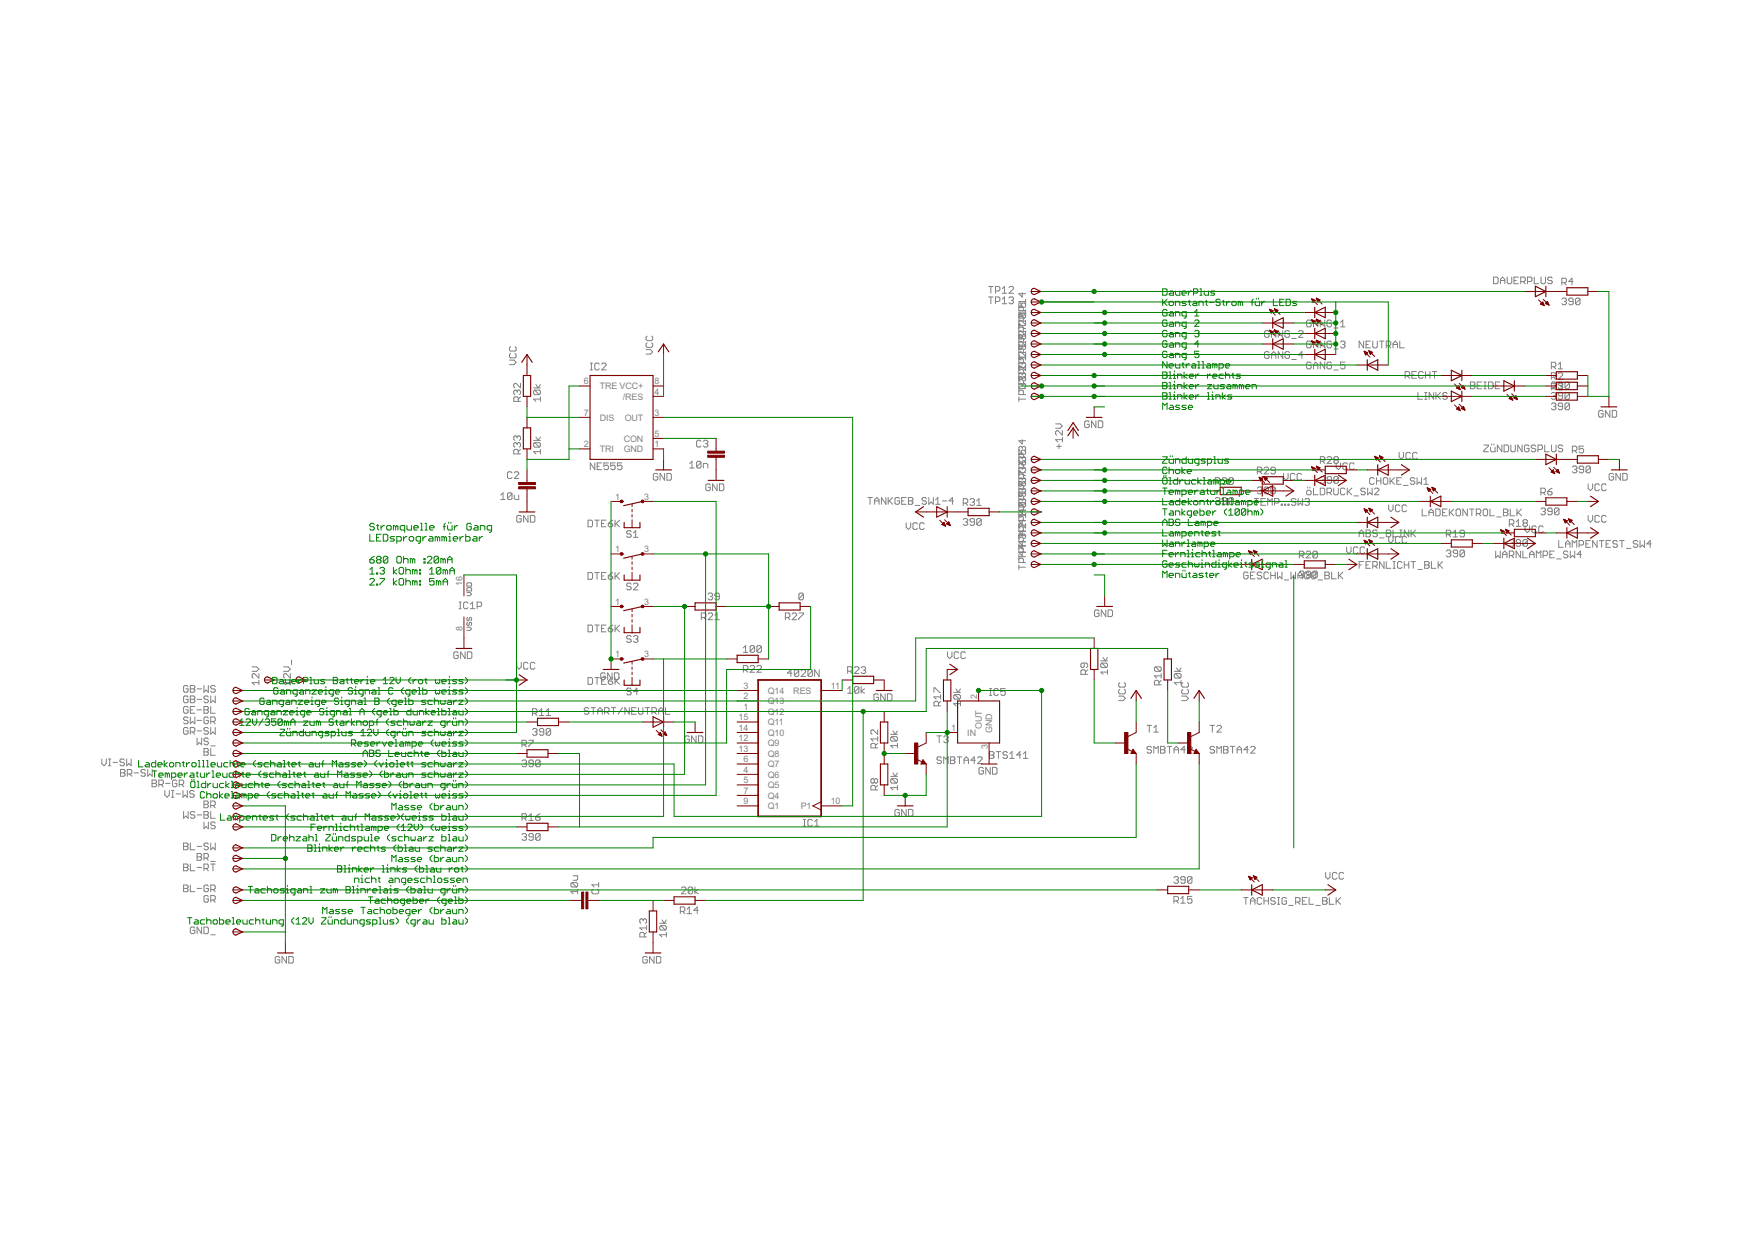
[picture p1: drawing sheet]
<svg xmlns="http://www.w3.org/2000/svg" width="297mm" height="210mm" viewBox="0 0 297 210" stroke-linecap="round" stroke-linejoin="round" font-family="sans-serif">
<defs><g id="words">
<g font-size="1.7" fill="#808080">
<text x="98.8" y="65.1">6</text>
<text x="101.5" y="65.9">TRE VCC+</text>
<text x="110.8" y="65.1">8</text>
<text x="98.8" y="70.4">7</text>
<text x="101.5" y="71.2">DIS</text>
<text x="105.4" y="67.6">/RES</text>
<text x="105.7" y="71.2">OUT</text>
<text x="110.8" y="70.4">3</text>
<text x="110.8" y="66.9">4</text>
<text x="98.8" y="75.7">2</text>
<text x="101.5" y="76.5">TRI</text>
<text x="105.6" y="76.5">GND</text>
<text x="105.6" y="74.7">CON</text>
<text x="110.8" y="75.7">1</text>
<text x="110.8" y="74">5</text>
<text x="104.1" y="84.6">1</text>
<text x="109" y="84.6">3</text>
<text x="104.1" y="93.5">1</text>
<text x="109" y="93.5">3</text>
<text x="78.3" y="99.2" transform="rotate(-90 78.3 99.2)">16</text>
<text x="78.3" y="106.9" transform="rotate(-90 78.3 106.9)">8</text>
<text x="104.1" y="102.4">1</text>
<text x="109" y="102.4">3</text>
<text x="104.1" y="111.3">1</text>
<text x="109" y="111.3">3</text>
<text x="125.8" y="118.4">2</text>
<text x="125.8" y="116.6">3</text>
<text x="129.9" y="119.2">Q13</text>
<text x="129.9" y="117.4">Q14</text>
<text x="134.3" y="117.4">RES</text>
<text x="140.6" y="116.6">11</text>
<text x="165.4" y="118.4" transform="rotate(-90 165.4 118.4)">2</text>
<text x="125" y="125.5">12</text>
<text x="125" y="123.7">14</text>
<text x="125" y="122">15</text>
<text x="125.8" y="120.2">1</text>
<text x="129.9" y="121">Q12</text>
<text x="129.9" y="124.5">Q10</text>
<text x="129.9" y="122.7">Q11</text>
<text x="161" y="123.7">1</text>
<text x="163.7" y="124.5">IN</text>
<text x="166.2" y="123.4" transform="rotate(-90 166.2 123.4)">OUT</text>
<text x="168" y="124.1" transform="rotate(-90 168 124.1)">GND</text>
<text x="125" y="127.3">13</text>
<text x="125.8" y="130.8">4</text>
<text x="125.8" y="129.1">6</text>
<text x="129.9" y="131.6">Q6</text>
<text x="129.9" y="129.9">Q7</text>
<text x="129.9" y="126.3">Q9</text>
<text x="129.9" y="128.1">Q8</text>
<text x="167.2" y="126.8" transform="rotate(-90 167.2 126.8)">3</text>
<text x="125.8" y="132.6">5</text>
<text x="125.8" y="134.4">7</text>
<text x="125.8" y="136.2">9</text>
<text x="129.9" y="133.4">Q5</text>
<text x="129.9" y="135.2">Q4</text>
<text x="129.9" y="137">Q1</text>
<text x="135.5" y="137">P1</text>
<text x="140.6" y="136.2">10</text>
</g>
</g></defs>
<g fill="none" stroke="#808080" stroke-width=".17">
<path d="M86.4 59.8l-.2 .2v.4l.2 .2h.8l.2-.2v-.4l-.2-.2M86.4 58.7l-.2 .2v.3l.2 .2h.8l.2-.2v-.3l-.2-.2M109.3 59.2h.8l.4 .4-.4 .3h-.8M109.5 58l-.2 .2v.4l.2 .2h.8l.2-.2v-.4l-.2-.2M109.5 56.9l-.2 .2v.4l.2 .2h.8l.2-.2v-.4l-.2-.2M167.3 48.5h.8M167.3 50.3h.8M167.7 48.5v1.1M167.7 50.3v1.1M168.5 51h.5l.2-.2v-.3l-.2-.2h-.5v1.1M168.5 49.3h.5l.2-.2v-.4l-.2-.2h-.5v1.1M169.6 48.9l.4-.4v1.1"/>
<path d="M169.6 50.7l.4-.4v1.1M169.6 49.6h.8M169.6 51.4h.8M170.8 48.7l.2-.2h.3l.2 .2v.2l-.7 .7h.7M170.8 50.5l.2-.2h.3l.2 .2v.2l-.2 .1M171.2 50.8h.1M171.3 50.8l.2 .2v.2l-.2 .2h-.3l-.2-.2M172.4 52.1h.6l-.2-.4v-.2l.2-.2h.4l.2 .2v.4l-.2 .2M172.4 58.6l.2-.2h.8l.2 .2v.4l-.2 .2M172.4 58.4l.2 .1M172.4 53.7l.2 .1h.8M172.4 53.3h1.2"/>
<path d="M172.4 51.3v1.3h1.2M172.4 53v.7M172.4 52l.2-.2h.4l.2 .2v.6M172.4 55.6l.2-.2h.4l.2 .2v.5M172.4 55.1h1.2M172.4 56.9h1.2M172.4 54.8l.2 .2M172.4 58.7h1.2M172.4 56.6l.2 .2M172.4 54.9h.2l.8 .7h.2M172.4 57.2l.2 .2h.2l.2-.2M172.4 56.8l.2-.2h.2l.2 .2"/>
<path d="M172.6 53.1h.8l.2 .2v.4l-.2 .1M172.6 53.1l.8 .7M172.6 53.1l-.2 .2M173 56.8l.2-.2h.2l.2 .2v.4l-.2 .2h-.2l-.2-.2M173 58.4v.6l-.2 .2h-.2l-.2-.2M173 49.5v.8l-.6-.6h1.2M173 56.8v.4M173.2 59.7v-.6l-.2-.2h-.4l-.2 .2v.6h1.2M173.2 54.4v-.6l-.2-.2h-.4l-.2 .2v.6h1.2M173.2 57.9v-.6l-.2-.2h-.4l-.2 .2v.6h1.2M173.6 50.7v.7M173.6 52.5v.7"/>
<path d="M173.6 54.2v.8l-.8-.8h-.2l-.2 .2v1.7h1.2M173.6 56v.8l-.8-.8h-.2l-.2 .2v1.1M173.6 57.8v.7l-.8-.7h-.2l-.2 .2v1.1M173.6 59.6v1.4M173.6 51.1h-1.2l.4 .3M173.6 52.8h-1.2l.4 .4M214.8 56.2l-.2-.2h-.4l-.2 .2v.7l.2 .2h.4l.2-.2v-.4h-.4M214.8 59.7l-.2-.2h-.4l-.2 .2v.8l.2 .2h.4l.2-.2v-.4h-.4M215.2 56.5h.7M215.2 57.1v-.8l.4-.3 .3 .3v.8M217.1 56v1.1l-.8-1.1v1.1M217.1 59.5v1.2l-.8-1.2v1.2"/>
<path d="M218.2 56.2l-.1-.2h-.4l-.2 .2v.7l.2 .2h.4l.1-.2v-.4h-.3M218.2 59.7l-.1-.2h-.4l-.2 .2v.8l.2 .2h.4l.1-.2v-.4h-.3M218.6 57.3h.8M219.8 56.2l.2-.2h.3l.2 .2v.1l-.7 .8h.7M221.9 54.4l-.2-.2h-.4l-.2 .2v.7l.2 .2h.4l.2-.2v-.3h-.4M221.9 57.9l-.2-.2h-.4l-.2 .2v.8l.2 .2h.4l.2-.2v-.4h-.4M222.3 55.3v-.7l.4-.4 .4 .4v.7M222.3 54.8h.8M222.3 58.9v-.8l.4-.4 .4 .4v.8M222.3 58.3h.8M224.2 54.2v1.1l-.7-1.1v1.1M224.2 57.7v1.2l-.7-1.2v1.2"/>
<path d="M225.4 54.4l-.2-.2h-.4l-.2 .2v.7l.2 .2h.4l.2-.2v-.3h-.4M225.4 57.9l-.2-.2h-.4l-.2 .2v.8l.2 .2h.4l.2-.2v-.4h-.4M225.7 55.5h.8M225.7 59.1h.8M226.9 55.3h.7M226.9 54.6l.4-.4v1.1M226.9 57.9l.2-.2h.4l.1 .2v.2l-.1 .2M227.3 58.3h.2M227.5 58.3l.1 .2v.2l-.1 .2h-.4l-.2-.2M230.8 57.7v1.2l-.8-1.2v1.2M231.2 58.3h.4M231.9 57.7h-.7v1.2h.7"/>
<path d="M232.3 57.7v1l.2 .2h.4l.2-.2v-1M233.5 57.7h.8M233.9 57.7v1.2M234.6 58.5h.6l.2-.2v-.4l-.2-.2h-.6v1.2M235 58.5l.4 .4M235.8 58.9v-.8l.4-.4 .3 .4v.8M235.8 58.3h.7M236.9 57.7v1.2h.8M252.8 46.9h.6l.2 .2v.7l-.2 .2h-.6zM254 48v-.7l.3-.4 .4 .4v.7M254 47.5h.7M255.1 46.9v.9l.2 .2h.4l.2-.2v-.9"/>
<path d="M256.2 47.5h.4M257 46.9h-.8v1.1h.8M257.4 47.7h.6l.1-.2v-.4l-.1-.2h-.6v1.1M257.8 47.7l.3 .3M258.5 47.7h.6l.2-.2v-.4l-.2-.2h-.6v1.1M259.7 46.9v1.1h.7M260.8 46.9v.9l.2 .2h.4l.2-.2v-.9M262.7 47.1l-.2-.2h-.4l-.1 .2v.2l.1 .2h.4l.2 .2-.2 .3h-.4l-.1-.2M264.4 50.7l.1-.2h.4l.2 .2v.1l-.2 .2M264.4 47.9h.5l.2-.2v-.4l-.2-.2h-.5v1.1M264.7 51h.2M264.7 47.9l.4 .3"/>
<path d="M264.9 51l.2 .2v.2l-.2 .2h-.4l-.1-.2M266.3 51h-.6l-.2-.2 .2-.3h.4l.2 .2v.7l-.2 .2h-.4l-.2-.2M266.3 47.7h-.8l.6-.6v1.1M267.4 50.7l-.2-.2h-.4l-.1 .2v.7M267.4 50.7v.7l-.2 .2h-.4l-.1-.2M267.4 50.7l-.7 .7M86.2 61h.8l.4 .3-.4 .4h-.8M87.5 66.2l-.2-.2h-.2l-.1 .2v.4l.1 .2M87.5 66.2l.2-.2h.2l.2 .2v.4l-.2 .2M87.5 75.1l-.2-.2h-.2l-.1 .2v.4l.1 .2M87.5 75.1l.2-.2h.2l.2 .2v.4l-.2 .2M87.5 74l-.2-.2h-.2l-.1 .2v.4l.1 .1"/>
<path d="M87.5 66.2v.2M87.5 74v.2M87.5 75.1v.2M87.5 74l.2-.2h.2l.2 .2v.4l-.2 .1M87.7 76.8v-.5l-.2-.2h-.4l-.1 .2v.5h1.1M87.7 67.9v-.5l-.2-.2h-.4l-.1 .2v.5h1.1M88.1 64.9v.8l-.8-.8h-.2l-.1 .2v.4l.1 .2M88.1 67.2l-.4 .4M88.1 76.1l-.4 .4M90.3 65.7h1.2M90.3 74.5h1.2M90.5 74.9l-.2 .2v.4l.2 .2h.8"/>
<path d="M90.5 66h.8l.2 .2v.4l-.2 .2M90.5 74.9h.8l.2 .2v.4l-.2 .2M90.5 66l-.2 .2v.4l.2 .2h.8M90.5 66l.8 .8M90.5 74.9l.8 .8M90.7 65.1l.4 .6 .4-.6M90.7 74l.4 .5 .4-.5M91.5 67.6h-1.2l.4 .3M91.5 67.2v.7M91.5 76.1v.7M91.5 76.5h-1.2l.4 .3M99.9 62.6h.4"/>
<path d="M99.9 61.5h.4M100.1 61.5v1.1M100.7 78.4v1.1l-.8-1.1v1.1M101.1 78.9h.3M101.4 61.7l-.2-.2h-.3l-.2 .2v.7l.2 .2h.3l.2-.2M101.8 78.4h-.7v1.1h.7M101.8 61.7l.2-.2h.4l.2 .2v.1l-.8 .8h.8M103 78.4h-.8v.5l.4-.2h.2l.2 .2v.4l-.2 .2h-.4l-.2-.2M104.1 78.4h-.7v.5l.5-.2 .2 .2v.4l-.2 .2h-.4l-.1-.2M105.3 78.4h-.8v.5l.4-.2h.2l.2 .2v.4l-.2 .2h-.4l-.2-.2M116.7 78.5l.4-.4v1.1M116.7 79.2h.8"/>
<path d="M118.6 74.7l-.1-.2h-.4l-.2 .2v.8l.2 .2h.4l.1-.2M118.6 78.3v.7l-.1 .2h-.4l-.2-.2M118.6 78.3l-.1-.2h-.4l-.2 .2v.7M118.6 78.3l-.7 .7M119 79.2v-.7h.6l.2 .2v.5M119 74.7l.2-.2h.4l.2 .2v.2l-.2 .2M119.4 75.1h.2M119.6 75.1l.2 .2v.2l-.2 .2h-.4l-.2-.2M172.4 76.9h.6l-.2-.3v-.2l.2-.2h.4l.2 .2v.4l-.2 .1M172.4 65.8h1.2M172.4 67.6h1.2M172.4 63.9l.2-.1h.2l.2 .1"/>
<path d="M172.4 64h1.2M172.4 67.2v.7M172.4 76.2v1.3h1.2M172.4 76.9l.2-.2h.4l.2 .2v.6M172.4 60.5h1.2M172.4 62.2h1.2M172.4 60.1l.2 .2M172.4 61.9l.2 .2M172.4 63.7l.2 .2M172.4 62.5l.2 .2M172.4 65.5l.2 .2M172.4 64.3l.2 .2"/>
<path d="M172.4 78.2h1.2M172.4 77.9l.2 .2M172.4 79.7l.2 .2M172.4 78l.6 .7M172.4 79.7h.2l.8 .8h.2M173 75.8l-.2-.2h-.2l-.2 .2v.3l.2 .2M173 75.8l.2-.2h.2l.2 .2v.3l-.2 .2M173 61.5l.2-.2h.2l.2 .2v.4l-.2 .2M173 63.3l.2-.2h.2l.2 .2v.4l-.2 .2M173 63.9l.2-.1h.2l.2 .1v.4l-.2 .2M173 65.1l.2-.2h.2l.2 .2v.4l-.2 .2M173 77.5l.2-.2h.2l.2 .2v.4l-.2 .2"/>
<path d="M173 78.1l.2-.1h.2l.2 .1v.4l-.2 .2h-.4zM173 79.3l.2-.2h.2l.2 .2v.4l-.2 .2M173 65.1l-.2-.2h-.2l-.2 .2v1.1M173 61.5l-.2-.2h-.2l-.2 .2v1.1M173 63.3l-.2-.2h-.2l-.2 .2v1.1M173 77.5l-.2-.2h-.2l-.2 .2v1.1M173 79.3l-.2-.2h-.2l-.2 .2v1.7h1.2M173 61.5v.2M173 63.3v.2M173 63.9v.2M173 65.1v.2M173 74.4v.8l-.6-.6h1.2"/>
<path d="M173 75.8v.1M173 77.5v.2M173 79.3v.2M173.2 66.8v-.6l-.2-.2h-.4l-.2 .2v.6h1.2M173.2 61.5v-.6l-.2-.2h-.4l-.2 .2v.6h1.2M173.2 63.2v-.5l-.2-.2h-.4l-.2 .2v.5h1.2M173.2 65v-.5l-.2-.2h-.4l-.2 .2v.5h1.2M173.2 79.2v-.5l-.2-.2h-.4l-.2 .2v.5h1.2M173.6 62v.7l-.8-.7h-.2l-.2 .2M173.6 60.6h-1.2l.4 .4M173.6 60.3l-.8-.7h-.2l-.2 .2v1M178.7 71.8h.7l.4 .3-.4 .4h-.7"/>
<path d="M178.9 75.6h.7M179.2 75.2v.7M179.8 74.4h-1.1l.3 .4M179.8 72.9v.8l-.8-.8h-.1l-.2 .2v.4l.2 .2M179.8 74v.8M184.3 71.4l-.2-.2h-.3l-.2 .2v.8l.2 .2h.3l.2-.2v-.4h-.3M185.5 71.2v1.2l-.8-1.2v1.2M185.9 71.2h.6l.1 .2v.8l-.1 .2h-.6zM212.8 79.8h.6l.2-.1v-.4l-.2-.2h-.6v1.1M213.2 79.8l.4 .4M214 79.3l.1-.2h.4l.2 .2v.2l-.7 .7h.7M215.2 60.7v-.8l.4-.4 .3 .4v.8"/>
<path d="M215.2 60.1h.7M215.9 79.7h-.6l-.2-.2v-.2l.2-.2h.4l.2 .2v.7l-.2 .2h-.4l-.2-.2M218.6 60.9h.8M220.5 60.1h-.7l.5-.6v1.2M221.9 61.5l-.2-.2h-.4l-.2 .2v.8l.2 .1h.4l.2-.1v-.4h-.4M222.3 62.4v-.7l.4-.4 .4 .4v.7M222.3 61.9h.8M223.5 78.1h.5l.2-.2v-.4l-.2-.2h-.5v1.1M223.9 78.1l.3 .3M224.2 61.3v1.1l-.7-1.1v1.1M224.6 77.5l.2-.2h.4l.2 .2v.2l-.8 .7h.8M225.4 61.5l-.2-.2h-.4l-.2 .2v.8l.2 .1h.4l.2-.1v-.4h-.4"/>
<path d="M225.7 62.6h.8M226 77.9l-.2-.2v-.2l.2-.2h.3l.2 .2v.2l-.2 .2M226 77.9l-.2 .2v.2l.2 .1h.3l.2-.1v-.2l-.2-.2M226 77.9h.3M226.1 78.4v.7l.4 .4 .4-.4v-.7M227.6 61.3h-.7v.6l.4-.2h.2l.1 .2v.4l-.1 .1h-.4l-.2-.1M228 78.5l-.1-.1h-.4l-.2 .1v.8l.2 .2h.4l.1-.2M229.2 78.5l-.2-.1h-.4l-.2 .1v.8l.2 .2h.4l.2-.2M236.8 76.6v.7l.4 .4 .4-.4v-.7M237.8 63.6h.6l.2-.1v-.4l-.2-.2h-.6v1.1M238.2 63.6l.4 .4M238.7 76.8l-.2-.2h-.4l-.1 .2v.7l.1 .2h.4l.2-.2"/>
<path d="M239 63.5h.4M239.7 62.9h-.7v1.1h.7M239.9 76.8l-.2-.2h-.4l-.2 .2v.7l.2 .2h.4l.2-.2M240 66.4v1.2h.7M240.9 63.1l-.2-.2h-.4l-.2 .2v.7l.2 .2h.4l.2-.2M241.1 66.4h.4M241.1 67.6h.4M241.3 63.5h.7M241.3 62.9v1.1M241.3 66.4v1.2M242 62.9v1.1M242.4 62.9h.8"/>
<path d="M242.7 66.4v1.2l-.8-1.2v1.2M242.8 62.9v1.1M243 66.4v1.2M243.2 67l.6 .6M243.8 66.4l-.8 .8M244.9 66.6l-.1-.2h-.4l-.2 .2v.2l.2 .2h.4l.1 .2v.2l-.1 .2h-.4l-.2-.2M248.9 64.7h.5l.2 .2v.1l-.2 .2 .2 .2v.2l-.2 .2h-.5zM248.9 65.2h.5M250 65.2h.4M250.8 64.7h-.8v1.1h.8M251.1 75.3h.8v.2l-.8 .8v.2h.8M251.2 64.7h.3"/>
<path d="M251.2 65.8h.3M251.4 64.7v1.1M251.9 64.7h.6l.2 .2v.7l-.2 .2h-.6zM252.3 75.7v.6l.2 .2h.5v-.8M252.5 75.1v.2M252.9 75.1v.2M253.1 65.2h.3M253.8 64.7h-.7v1.1h.7M254.2 75.3v1.2l-.8-1.2v1.2M254.6 75.3h.5l.2 .2v.8l-.2 .2h-.5zM255.7 75.3v1l.2 .2h.4l.2-.2v-1M257.6 75.3v1.2l-.7-1.2v1.2"/>
<path d="M258.8 75.5l-.2-.2h-.4l-.2 .2v.8l.2 .2h.4l.2-.2v-.4h-.4M259.9 75.5l-.2-.2h-.3l-.2 .2v.2l.2 .2h.3l.2 .2v.2l-.2 .2h-.3l-.2-.2M260.3 76.1h.6l.2-.2v-.4l-.2-.2h-.6v1.2M261.5 75.3v1.2h.7M262.6 64.9l.2-.2h.3l.2 .2v.7l-.2 .2h-.3l-.2-.2h.5l.2-.2M262.6 62.1h.5l.2-.2v-.4l-.2-.2h-.5v1.1M262.6 63.9h.5l.2-.2v-.4l-.2-.2h-.5v1.1M262.6 66.6l.2-.2h.3l.2 .2v.2l-.2 .2M262.6 68.4l.2-.2h.3l.2 .2v.2l-.2 .2M262.6 64.9v1.1M262.6 64.9h.5l.2 .2M262.6 75.3v1l.2 .2h.4l.2-.2v-1"/>
<path d="M263 65.2h.1M263 67h.1M263 68.8h.1M263 62.1l.3 .3M263 63.9l.3 .3M263 65.6l.3 .4M263.1 67l.2 .2v.2l-.2 .2h-.3l-.2-.2M263.1 68.8l.2 .2v.2l-.2 .2h-.3l-.2-.2M263.1 65.2l.2 .2M263.3 65l-.2 .2M263.7 63.3l.2-.2h.4l.2 .2v.2l-.8 .7h.8M263.7 62.4h.8"/>
<path d="M263.7 61.7l.4-.4v1.1M263.7 65.1l.2-.2h.4l.2 .2M264.1 65.4h.2M264.3 65.4l.2-.2h-.6l-.2-.2 .2-.3h.4l.2 .2v.9l-.2 .2h-.4l-.2-.2M264.3 65.4l.2 .2-.2 .2h-.4l-.2-.2M264.5 67h-.6l-.2-.2 .2-.4h.4l.2 .2v.8l-.2 .2h-.4l-.2-.2M264.5 68.8h-.6l-.2-.2 .2-.4h.4l.2 .2v.8l-.2 .2h-.4l-.2-.2M264.5 75.5l-.2-.2h-.4l-.2 .2v.2l.2 .2h.4l.2 .2v.2l-.2 .2h-.4l-.2-.2M265.6 64.9l-.1-.2h-.4l-.2 .2v.7M265.6 64.9v.7l-.1 .2h-.4l-.2-.2M265.6 66.6l-.1-.2h-.4l-.2 .2v.8M265.6 68.4l-.1-.2h-.4l-.2 .2v.8"/>
<path d="M265.6 66.6v.8l-.1 .2h-.4l-.2-.2M265.6 68.4v.8l-.1 .2h-.4l-.2-.2M265.6 64.9l-.7 .7M265.6 66.6l-.7 .8M265.6 68.4l-.7 .8M266.1 79.1l.2-.2h.4l.2 .2v.2l-.2 .2M266.1 76.3h.6l.2-.2v-.4l-.2-.2h-.6v1.2M266.5 79.5h.2M266.5 76.3l.4 .4M266.7 79.5l.2 .2v.1l-.2 .2h-.4l-.2-.2M268 79.5h-.5l-.2-.2v-.2l.2-.2h.3l.2 .2v.7l-.2 .2h-.3l-.2-.2M268 75.5h-.7v.6l.4-.2h.1l.2 .2v.4l-.2 .2h-.3l-.2-.2"/>
<path d="M269.2 79.1l-.2-.2h-.4l-.2 .2v.7M269.2 79.1v.7l-.2 .2h-.4l-.2-.2M269.2 79.1l-.8 .7M271.3 69.7l-.2-.2h-.3l-.2 .2v.7l.2 .2h.3l.2-.2v-.4h-.3M272.5 69.5v1.1l-.8-1.1v1.1M272.9 69.5h.6l.1 .2v.7l-.1 .2h-.6zM79 99.6l.1-.1h.6l.1 .1v.4h-.8zM79.1 98.7h.6l.1 .1v.4h-.8v-.4zM84.8 83.8l.3-.4v1.2M84.8 84.6h.7M86.7 83.6v.8l-.2 .2h-.4l-.2-.2M86.7 80.1l-.2-.2h-.4l-.2 .2v.7l.2 .2h.4l.2-.2"/>
<path d="M86.7 83.6l-.2-.2h-.4l-.2 .2v.8M86.7 83.6l-.8 .8M87 83.8v.6l.2 .2h.6v-.8M87 80.1l.2-.2h.4l.2 .2v.1l-.8 .8h.8M88.2 87.4l-.2-.2h-.3l-.2 .2v.8l.2 .2h.3l.2-.2v-.4h-.4M89.4 87.2v1.2l-.8-1.2v1.2M89.8 87.2h.5l.2 .2v.8l-.2 .2h-.5zM99.5 88.1h.6l.2 .1v.8l-.2 .2h-.6zM99.5 96.9h.6l.2 .2v.8l-.2 .2h-.6zM100.7 88.1h.7M100.7 96.9h.7M101 88.1v1.1"/>
<path d="M101 96.9v1.2M101.8 88.6h.4M101.8 97.5h.4M102.6 88.1h-.8v1.1h.8M102.6 96.9h-.8v1.2h.8M103 88.6h.5l.2 .2v.2l-.2 .2h-.4l-.1-.2zM103 97.5h.5l.2 .2v.2l-.2 .2h-.4l-.1-.2zM103.7 88.1l-.7 .5M103.7 96.9l-.7 .6M104.1 88.1v1.1M104.1 96.9v1.2M104.3 88.6l.6 .6"/>
<path d="M104.3 97.5l.6 .6M104.9 88.1l-.8 .7M104.9 96.9l-.8 .8M106.8 90l-.2-.2h-.3l-.2 .2v.2l.2 .2h.3l.2 .2v.2l-.2 .2h-.3l-.2-.2M106.8 98.9l-.2-.2h-.3l-.2 .2v.2l.2 .2h.3l.2 .2v.2l-.2 .1h-.3l-.2-.1M107.2 98.9l.2-.2h.4l.2 .2v.2l-.8 .7h.8M107.2 91h.8M107.2 90.2l.4-.4v1.2M111.3 80.3l-.2-.2h-.3l-.2 .2v.8l.2 .2h.3l.2-.2v-.4h-.3M112.5 80.1v1.2l-.8-1.2v1.2M112.9 80.1h.6l.1 .2v.8l-.1 .2h-.6zM120.2 82.1l-.2-.2h-.3l-.2 .2v.8l.2 .2h.3l.2-.2v-.4h-.4"/>
<path d="M121.4 81.9v1.2l-.8-1.2v1.2M121.8 81.9h.5l.2 .2v.8l-.2 .2h-.5zM146.9 84.2h.7M147.3 84.2v1.2M148 84.8h.8M148 85.4v-.8l.4-.4 .4 .4v.8M149.9 84.2v1.2l-.7-1.2v1.2M150.3 84.2v1.2M150.5 84.8l.6 .6M151.1 84.2l-.8 .8M152.2 84.4l-.2-.2h-.3l-.2 .2v.8l.2 .2h.3l.2-.2v-.4h-.4M152.6 84.8h.4"/>
<path d="M153.4 84.2h-.8v1.2h.8M153.4 88.5v.7l.4 .4 .3-.4v-.7M153.8 84.2h.5l.2 .2v.2l-.2 .2 .2 .2v.2l-.2 .2h-.5zM153.8 84.8h.5M154.9 85.6h.8M155.3 88.7l-.2-.2h-.4l-.2 .2v.7l.2 .2h.4l.2-.2M156.4 88.7l-.2-.2h-.3l-.2 .2v.7l.2 .2h.3l.2-.2M156.8 84.4l-.2-.2h-.3l-.2 .2v.2l.2 .2h.3l.2 .2v.2l-.2 .2h-.3l-.2-.2M157.2 84.2v1.2l.4-.4 .4 .4v-1.2M158.3 85.4h.8M158.3 84.6l.4-.4v1.2M159.5 84.8h.8"/>
<path d="M161.4 84.8h-.8l.6-.6v1.2M163 88l.2-.2h.4l.2 .2v.2l-.2 .1M163 85.2h.6l.2-.2v-.4l-.2-.2h-.6v1.2M163.4 88.3h.2M163.4 85.2l.4 .4M163.6 88.3l.2 .2v.2l-.2 .2h-.4l-.2-.2M164.2 84.6l.2-.2h.3l.2 .2v.2l-.2 .2M164.5 85h.2M164.7 85l.2 .2v.2l-.2 .2h-.3l-.2-.2M164.9 88.3h-.5l-.2-.1v-.2l.2-.2h.3l.2 .2v.7l-.2 .2h-.3l-.2-.2M165.3 84.8l.4-.4v1.2M165.3 85.6h.8"/>
<path d="M166.1 88l-.2-.2h-.4l-.2 .2v.7M166.1 88v.7l-.2 .2h-.4l-.2-.2M166.1 88l-.8 .7M172.4 83.5l.2-.2h.8l.2 .2v.4l-.2 .2M172.4 80h1.2M172.4 87.1h1.2M172.4 81.8h1.2M172.4 83.6h1.2M172.4 85.3h1.2M172.4 88.9h1.2M172.4 86.7v.8M172.4 88.5v.8"/>
<path d="M172.4 90.3v.8M172.4 92.1v.7M172.4 93.9v.7M172.4 95.6v.8M172.4 80.5l.2-.2h.4l.2 .2v.5M172.4 81.4l.2 .2M172.4 81.7l.2-.2h.2l.2 .2M172.4 83.2l.2 .2M172.4 85l.2 .2M172.4 85.6l.2 .2h.8M172.4 90.7h1.2M172.4 92.5h1.2"/>
<path d="M172.4 89.2l.2 .2M172.4 94.2h1.2M172.4 91l.2 .2M172.4 90.6l.2-.2h.2l.2 .2M172.4 96h1.2M172.6 85.1h.8l.2 .2v.3l-.2 .2M172.6 85.1l-.2 .2M172.6 85.1l.8 .7M173 81.1l.2-.2h.2l.2 .2v.3l-.2 .2M173 81.7l.2-.2h.2l.2 .2v.4l-.2 .2h-.2l-.2-.3h-.4l-.2 .2v.6h1.2M173 82.9l.2-.2h.2l.2 .2v.3l-.2 .2M173 84.6l.2-.1h.2l.2 .1v.4l-.2 .2"/>
<path d="M173 90.6l.2-.2h.2l.2 .2v.4l-.2 .2M173 93.3v.8l-.6-.6h1.2M173 81.1l-.2-.2h-.2l-.2 .2v1.1M173 82.9l-.2-.2h-.2l-.2 .2v1M173 84.6l-.2-.1h-.2l-.2 .1v1.1M173 81.1v.2M173 81.7v.4l-.2 .2h-.2l-.2-.2M173 82.9v.1M173 83.3v.6l-.2 .2h-.2l-.2-.2M173 84.6v.2M173 86.2v.8l-.6-.6h1.2M173 88v.8l-.6-.6h1.2"/>
<path d="M173 89.8v.7l-.6-.5h1.2M173 90.6v.2M173 91.5v1.4l-.6-.5h1.2M173.2 88.1v-.5l-.2-.2h-.4l-.2 .2v.5h1.2M173.2 84.6v-.6l-.2-.2h-.4l-.2 .2v.6h1.2M173.2 86.4v-.6l-.2-.2h-.4l-.2 .2v.6h1.2M173.2 89.9v-.6l-.2-.1h-.4l-.2 .1v.6h1.2M173.2 91.7v-.6l-.2-.2h-.4l-.2 .2v.6h1.2M173.2 93.5v-.6l-.2-.2h-.4l-.2 .2v.6h1.2M173.2 95.2v-.5l-.2-.2h-.4l-.2 .2v.5h1.2M173.2 82.2v.6M173.6 86.8v.8"/>
<path d="M173.6 88.6v.8l-.8-.8h-.2l-.2 .2M173.6 91.7h-1.2l.6 .6M173.6 87.2h-1.2l.4 .4M205.7 84.4l.2-.2h.4l.2 .2v.2l-.2 .2M205.7 81.6h.6l.2-.2v-.4l-.2-.1h-.6v1.1M206.1 84.8h.2M206.1 81.6l.4 .4M206.3 84.8l.2 .2v.2l-.2 .2h-.4l-.2-.2M206.8 81l.2-.1h.4l.2 .1v.2l-.2 .2M207.2 81.4h.2M207.4 81.4l.2 .2v.2l-.2 .2h-.4l-.2-.2M207.6 84.8h-.6l-.2-.2v-.2l.2-.2h.4l.2 .2v.8l-.2 .2h-.4l-.2-.2"/>
<path d="M208.7 84.4l-.1-.2h-.4l-.2 .2v.8M208.7 84.4v.8l-.1 .2h-.4l-.2-.2M208.7 81l-.1-.1h-.4l-.2 .1v.8M208.7 81v.8l-.1 .2h-.4l-.2-.2M208.7 84.4l-.7 .8M208.7 81l-.7 .8M211.2 97l-.1-.2h-.4l-.2 .2v.8l.2 .2h.4l.1-.2v-.4h-.3M211.6 97.4h.4M212.3 84.4h.7M212.4 96.8h-.8v1.2h.8M212.6 84.4v1.1M212.8 82.6l.2-.2h.4l.2 .2v.2l-.2 .2"/>
<path d="M213.2 83h.2M213.4 83l.2 .2v.2l-.2 .2h-.4l-.2-.2M213.4 85h.4M213.6 97l-.2-.2h-.4l-.2 .2v.2l.2 .2h.4l.2 .2v.2l-.2 .2h-.4l-.2-.2M214.2 84.4h-.8v1.1h.8M214.6 85.5v-1.1l.3 .4 .4-.4v1.1M214.7 97l-.2-.2h-.4l-.2 .2v.8l.2 .2h.4l.2-.2M214.7 83h-.6l-.1-.2v-.2l.1-.2h.4l.2 .2v.8l-.2 .2h-.4l-.1-.2M215.1 96.8v1.2M215.1 97.4h.7M215.7 85.2h.6l.2-.2v-.4l-.2-.2h-.6v1.1M215.8 96.8v1.2"/>
<path d="M215.9 82.6l-.8 .8M215.9 82.6l-.2-.2h-.4l-.2 .2v.8M215.9 82.6v.8l-.2 .2h-.4l-.2-.2M216.2 96.8v1.2l.4-.4 .4 .4v-1.2M216.9 85.3h.1v.2h-.1zM217.3 80.1v.8l.3 .4 .4-.4v-.8M217.4 98.2h.7M217.4 85.3h.2v.2h-.2zM218 85.3h.2v.2h-.2zM218.5 96.8v1.2l.4-.4 .4 .4v-1.2M219.2 80.3l-.2-.2h-.4l-.2 .2v.8l.2 .2h.4l.2-.2M219.3 84.6l-.2-.2h-.3l-.2 .2v.2l.2 .2h.3l.2 .2v.1l-.2 .2h-.3l-.2-.2"/>
<path d="M219.7 98v-.8l.3-.4 .4 .4v.8M219.7 97.4h.7M219.7 84.4v1.1l.4-.3 .4 .3v-1.1M219.9 96.9l.2-.2h.4l.2 .2v.1l-.2 .2M219.9 94.1h.6l.2-.2v-.4l-.2-.2h-.6v1.1M220.3 80.3l-.2-.2h-.4l-.2 .2v.8l.2 .2h.4l.2-.2M220.3 97.2h.2M220.3 94.1l.4 .3M220.5 97.2l.2 .2v.2l-.2 .2h-.4l-.2-.2M220.9 84.6l.1-.2h.4l.2 .2v.2l-.2 .2M221.1 93.5l.2-.2h.3l.2 .2v.2l-.7 .7h.7M221.1 83.2l.2-.2h.4l.2 .2v.4l-.2 .2h-.4l-.2-.2z"/>
<path d="M221.2 85h.2M221.3 82.4v.2M221.4 85l.2 .2v.1l-.2 .2h-.4l-.1-.2M221.6 97l-.2-.2h-.4l-.2 .2v.8l.2 .2h.4l.2-.2v-.4h-.4M221.7 82.4v.2M221.8 97.2h-.5l-.2-.2v-.1l.2-.2h.3l.2 .2v.7l-.2 .2h-.3l-.2-.2M222.1 96.8h.4l.2 .2v.8l-.2 .2h-.4l-.1-.2v-.8zM222.3 82.6v1.2h.8M223 93.5v.8l-.2 .1h-.4l-.2-.1M223 96.9l-.2-.2h-.4l-.2 .2v.7M223 96.9v.7l-.2 .2h-.4l-.2-.2M223 93.5l-.2-.2h-.4l-.2 .2v.8"/>
<path d="M223 96.9l-.8 .7M223 93.5l-.8 .8M223.1 98.2h.8M223.5 82.6h.5l.2 .2v.8l-.2 .2h-.5zM223.5 80.9l.2-.2h.3l.2 .2-.2 .3M223.9 81.2h.1M224 81.2l.2 .2-.2 .4h-.3l-.2-.2M224.2 96.8h.6l.2 .2v.2l-.2 .2 .2 .2v.2l-.2 .2h-.6zM224.2 97.4h.6M224.6 83.4h.6l.2-.2v-.4l-.2-.2h-.6v1.2M225 83.4l.4 .4M225.4 81.2h-.6l-.2-.2v-.1l.2-.2h.4l.2 .2v.7l-.2 .2h-.4l-.2-.2"/>
<path d="M225.4 96.8v1.2h.7M225.7 82.6v1l.2 .2h.4l.2-.2v-1M226.5 80.9l-.2-.2h-.3l-.2 .2v.7M226.5 80.9l-.7 .7M226.5 80.9v.7l-.2 .2h-.3l-.2-.2M226.5 96.8v1.2M226.7 97.4l.6 .6M227.3 96.8l-.8 .8M227.6 82.8l-.1-.2h-.4l-.2 .2v.8l.2 .2h.4l.1-.2M227.9 92.6v.7l.4 .4 .4-.4v-.7M228 82.6v1.2M228.2 83.2l.6 .6"/>
<path d="M228.8 82.6l-.8 .8M229.2 83.9h.7M229.8 92.8l-.2-.2h-.3l-.2 .2v.7l.2 .2h.3l.2-.2M230 90.9v-.8l.4-.4 .4 .4v.8M230 95.6h.4M230 90.3h.8M230.8 95.1h-.8v1.1M231 92.8l-.2-.2h-.4l-.2 .2v.7l.2 .2h.4l.2-.2M231.1 82.8l-.2-.2h-.4l-.2 .2 .2 .4h.4l.2 .2v.2l-.2 .2h-.4l-.2-.2M231.2 89.7h.6l.1 .2v.2l-.1 .2 .1 .2v.2l-.1 .2h-.6zM231.2 95.6h.4M231.2 90.3h.6"/>
<path d="M231.5 82.6v1.2l.4-.4 .3 .4v-1.2M231.9 95.1h-.7v1.1h.7M232.3 95.8h.6l.2-.2v-.4l-.2-.1h-.6v1.1M232.6 81l-.2-.1h-.4l-.2 .1v.8l.2 .2h.4l.2-.2M232.6 82.8l.2-.2h.4l.2 .2v.2l-.8 .8h.8M232.7 95.8l.4 .4M233 80.9v1.1M233 81.4h.7M233.1 89.9l-.2-.2h-.4l-.2 .2v.2l.2 .2h.4l.2 .2v.2l-.2 .2h-.4l-.2-.2M233.5 91.1h.8M233.7 80.9v1.1M234.3 95.1v1.1l-.8-1.1v1.1"/>
<path d="M234.3 80.9h.4l.2 .1v.8l-.2 .2h-.4l-.2-.2v-.8zM234.6 89.7h.6l.2 .2v.2l-.2 .2 .2 .2v.2l-.2 .2h-.6zM234.6 95.1v1.1h.8M234.6 90.3h.6M235 85.5v.7l.4 .4 .4-.4v-.7M235.3 80.9v1.1M235.5 81.4l.5 .6M235.8 89.7v1.9l-.4 .3-.4-.3v-.8M235.8 95.1h.4M235.8 96.2h.4M235.8 90.9h.7M236 95.1v1.1"/>
<path d="M236 80.9l-.7 .7M236.4 81.4h.4M236.9 89.7h.4M236.9 90.9h.4M236.9 85.7l-.2-.2h-.3l-.2 .2v.7l.2 .2h.3l.2-.2M236.9 91l-.2-.2h-.3l-.2 .2v.8l.2 .1h.3l.2-.1M237.1 89.7v1.2M237.2 80.9h-.8v1.1h.8M237.3 95.2l-.2-.1h-.4l-.2 .1v.8l.2 .2h.4l.2-.2M237.6 82.2h.7M237.7 95.6h.7M237.7 95.1v1.1"/>
<path d="M238.1 85.7l-.2-.2h-.4l-.2 .2v.7l.2 .2h.4l.2-.2M238.1 91l-.2-.2h-.4l-.2 .2v.8l.2 .1h.4l.2-.1M238.4 89.7v1.2l-.7-1.2v1.2M238.4 95.1v1.1M238.8 95.1h.8M238.8 89.7v1.2M239 90.3l.6 .6M239.2 95.1v1.1M239.5 81l-.2-.1h-.4l-.2 .3 .2 .2h.4l.2 .2v.2l-.2 .2h-.4l-.2-.2M239.6 89.7l-.8 .8M239.8 80.9v1.1l.4-.4 .4 .4v-1.1M240 96.4h.7"/>
<path d="M240.7 86.2v1.1h.8M241 82h.7M241 81.2l.4-.3v1.1M241.1 95.1h.6l.2 .1v.2l-.2 .2 .2 .2v.2l-.2 .2h-.6zM241.1 95.6h.6M241.9 87.3v-.7l.3-.4 .4 .4v.7M241.9 86.7h.7M242.3 95.1v1.1h.7M243 86.2h.6l.2 .2v.7l-.2 .2h-.6zM243.4 95.1v1.1M243.6 95.6l.6 .6M244.2 86.7h.3"/>
<path d="M244.2 95.1l-.8 .7M244.8 93.3l.2-.2h.4l.2 .2v.2l-.2 .2M244.8 90.5h.6l.2-.2v-.4l-.2-.2h-.6v1.2M244.9 86.2h-.7v1.1h.7M245.2 93.7h.2M245.2 90.5l.4 .4M245.3 86.2v1.1M245.4 93.7l.2 .2v.2l-.2 .2h-.4l-.2-.2M245.5 86.7l.6 .6M246 90.1l.3-.4v1.2M246 90.9h.7M246.1 86.2l-.8 .7"/>
<path d="M246.4 86.4l.2-.2h.4l.2 .2v.7l-.2 .2h-.4l-.2-.2zM246.7 93.7h-.6l-.1-.2v-.2l.1-.2h.4l.2 .2v.8l-.2 .2h-.4l-.1-.2M247.9 93.3l-.2-.2h-.4l-.2 .2v.8M247.9 93.3v.8l-.2 .2h-.4l-.2-.2M247.9 90.3h-.6l-.2-.2v-.2l.2-.2h.4l.2 .2v.8l-.2 .2h-.4l-.2-.2M247.9 93.3l-.8 .8M248.3 86.2v1.1l-.7-1.1v1.1M248.7 86.2h.8M249.1 86.2v1.1M249.9 86.9h.5l.2-.2v-.3l-.2-.2h-.5v1.1M250.3 86.9l.3 .4M251 86.4l.2-.2h.4l.2 .2v.7l-.2 .2h-.4l-.2-.2z"/>
<path d="M252.2 86.2v1.1h.7M253.2 93.3v1.1l.3-.4 .4 .4v-1.1M253.3 87.5h.8M254.3 94.4v-.7l.4-.4 .4 .4v.7M254.3 93.9h.8M254.5 86.2h.5l.2 .2v.2l-.2 .1 .2 .2v.2l-.2 .2h-.5zM254.5 86.7h.5M255.5 91.5l.2-.2h.3l.2 .2v.2l-.2 .2M255.5 94h.5l.2-.1v-.4l-.2-.2h-.5v1.1M255.5 88.7h.5l.2-.2v-.3l-.2-.2h-.5v1.1M255.6 86.2v1.1h.8M255.8 94l.4 .4"/>
<path d="M255.8 91.9h.2M255.8 88.7l.4 .4M256 91.9l.2 .2v.2l-.2 .2h-.3l-.2-.2M256.6 88.3l.4-.3v1.1M256.6 89.1h.8M256.8 86.2v1.1M256.9 86.7l.6 .6M257.4 91.9h-.6l-.2-.2v-.2l.2-.2h.4l.2 .2v.8l-.2 .2h-.4l-.2-.2M257.4 93.3v1.1l-.8-1.1v1.1M257.5 86.2l-.7 .7M257.7 93.3v1.1h.8M258 88.5l-.2-.2v-.1l.2-.2h.3l.2 .2v.1l-.2 .2"/>
<path d="M258 88.5l-.2 .2v.2l.2 .2h.3l.2-.2v-.2l-.2-.2M258 88.5h.3M258.1 89v.8l.4 .4 .4-.4v-.8M258.5 91.5l-.2-.2h-.3l-.2 .2v.8M258.5 91.5v.8l-.2 .2h-.3l-.2-.2M258.5 91.5l-.7 .8M258.9 94.4v-.7l.4-.4 .4 .4v.7M258.9 93.9h.8M260 89.2l-.2-.2h-.3l-.2 .2v.8l.2 .2h.3l.2-.2M260 94.4v-1.1l.4 .4 .4-.4v1.1M260.8 86.2l.2-.2h.4l.2 .2v.2l-.2 .2M260.8 83.4h.6l.2-.2v-.4l-.2-.2h-.6v1.2"/>
<path d="M261.2 86.6h.2M261.2 83.4l.4 .4M261.2 94h.5l.2-.1v-.4l-.2-.2h-.5v1.1M261.2 89.2l-.2-.2h-.4l-.2 .2v.8l.2 .2h.4l.2-.2M261.4 86.6l.2 .2v.2l-.2 .1h-.4l-.2-.1M262 83.2h.5l.2 .2v.2l-.2 .2h-.4l-.1-.2zM262.3 93.9h.4M262.7 86.6h-.6l-.1-.2 .1-.4h.4l.2 .2v.8l-.2 .1h-.4l-.1-.1M262.7 82.6l-.7 .6M263.1 93.3h-.8v1.1h.8M263.5 94.6h.7M263.8 91.5v1.1h.8"/>
<path d="M263.9 86.2l-.2-.2h-.4l-.2 .2v.8M263.9 86.2v.8l-.2 .1h-.4l-.2-.1M263.9 86.2l-.8 .8M265 92.6v-.7l.3-.4 .4 .4v.7M265 92.1h.7M265.4 93.5l-.2-.2h-.4l-.2 .2v.2l.2 .2h.4l.2 .1v.2l-.2 .2h-.4l-.2-.2M265.8 93.3v1.1l.3-.4 .4 .4v-1.1M266.1 92.6v-1.1l.4 .4 .4-.4v1.1M267.3 92.3h.5l.2-.2v-.4l-.2-.2h-.5v1.1M267.7 93.9h-.8l.6-.6v1.1M268.4 92.1h.4M268.8 81.9v.8l.4 .4 .4-.4v-.8"/>
<path d="M268.8 87.2v.8l.4 .4 .4-.4v-.8M269.2 91.5h-.8v1.1h.8M270.3 91.5v1.1l-.7-1.1v1.1M270.7 82.1l-.2-.2h-.4l-.2 .2v.8l.2 .2h.4l.2-.2M270.7 87.4l-.2-.2h-.4l-.2 .2v.8l.2 .2h.4l.2-.2M270.7 91.5h.8M271.1 91.5v1.1M271.8 82.1l-.1-.2h-.4l-.2 .2v.8l.2 .2h.4l.1-.2M271.8 87.4l-.1-.2h-.4l-.2 .2v.8l.2 .2h.4l.1-.2M271.8 92.1h.4M272.6 91.5h-.8v1.1h.8M273.1 80.3l-.2-.2h-.4l-.1 .2v.8l.1 .2h.4l.2-.2v-.4h-.4"/>
<path d="M273.7 91.7l-.1-.2h-.4l-.2 .2v.2l.2 .2h.4l.1 .2v.2l-.1 .1h-.4l-.2-.1M274.1 91.5h.8M274.3 80.1v1.2l-.8-1.2v1.2M274.5 91.5v1.1M274.7 80.1h.5l.2 .2v.8l-.2 .2h-.5zM275.3 92.8h.7M277.2 91.7l-.2-.2h-.4l-.2 .2v.2l.2 .2h.4l.2 .2v.2l-.2 .1h-.4l-.2-.1M277.6 91.5v1.1l.4-.3 .3 .3v-1.1M279.5 92.1h-.8l.6-.6v1.1M31.8 119.8l-.2-.2h-.3l-.2 .2v.7l.2 .2h.3l.2-.2v-.3h-.3M31.8 116.2l-.2-.2h-.3l-.2 .2v.8l.2 .2h.3l.2-.2v-.4h-.3M31.8 118l-.2-.2h-.3l-.2 .2v.8l.2 .2h.3l.2-.2v-.4h-.3"/>
<path d="M32.2 116h.6l.2 .2v.2l-.2 .2 .2 .2v.2l-.2 .2h-.6zM32.2 116.6h.6M32.2 117.8h.6l.2 .2v.2l-.2 .2 .2 .2v.2l-.2 .2h-.6zM32.2 118.4h.6M33 119.6h-.8v1.1h.8M33.4 116.6h.7M33.4 118.4h.7M34.5 119.6h.6l.2 .2v.2l-.2 .2 .2 .2v.1l-.2 .2h-.6zM34.5 116v1.2l.4-.4 .4 .4v-1.2M35.3 118l-.2-.2h-.4l-.2 .2v.2l.2 .2h.4l.2 .2v.2l-.2 .2h-.4l-.2-.2M35.7 119.6v1.1h.7M35.7 117.8v1.2l.3-.4 .4 .4v-1.2"/>
<path d="M36.4 116.2l-.2-.2h-.3l-.2 .2v.2l.2 .2h.3l.2 .2v.2l-.2 .2h-.3l-.2-.2M42.7 112.9h.7l.4 .4-.4 .3h-.7M43.8 115.5h-1.1l.4 .4M43.8 114v.8l-.7-.8h-.2l-.2 .2v.4l.2 .2M43.8 115.2v.7M48 112.9h.8l.3 .4-.3 .3h-.8M49.1 115.5h-1.1l.4 .4M49.1 114v.8l-.7-.8h-.2l-.2 .2v.4l.2 .2M49.1 115.2v.7M49.3 111.7v.8M77.6 110.5l-.2-.2h-.4l-.2 .2v.8l.2 .2h.4l.2-.2v-.4h-.4M77.7 103h.4"/>
<path d="M77.7 101.9h.4M77.9 101.9v1.1M78.7 110.3v1.2l-.7-1.2v1.2M79 100.3h.5l.3 .3-.3 .2h-.5M79 106.2h.5l.3 .2-.3 .3h-.5M79.1 110.3h.6l.2 .2v.8l-.2 .2h-.6zM79.1 104.5l-.1 .4 .3 .2 .1-.4 .3-.2 .1 .2-.1 .4M79.1 105.3l-.1 .2 .1 .4 .3-.2 .1-.4 .3 .2-.1 .4M79.2 102.1l-.2-.2h-.3l-.2 .2v.7l.2 .2h.3l.2-.2M79.6 103h.8M79.6 102.3l.4-.4v1.1M80.8 102.7h.5l.2-.2v-.4l-.2-.2h-.5v1.1"/>
<path d="M87.5 112.1v.8l.3 .4 .4-.4v-.8M89.4 112.3l-.2-.2h-.4l-.2 .2v.8l.2 .2h.4l.2-.2M90.5 112.3l-.2-.2h-.3l-.2 .2v.8l.2 .2h.3l.2-.2M99.5 114.7h.6l.2 .2v.8l-.2 .1h-.6zM99.5 105.8h.6l.2 .2v.8l-.2 .2h-.6zM99.7 120l-.2-.2h-.4l-.2 .2 .2 .3h.4l.2 .2v.2l-.2 .2h-.4l-.2-.2M100 119.8h.8M100.4 119.8v1.1M100.7 105.8h.7M100.7 114.7h.7M101 105.8v1.2M101 114.7v1.1"/>
<path d="M101.8 106.4h.4M101.8 115.3h.4M102.4 114.1l-.1-.2h-.4l-.2 .2v.8l.2 .1h.4l.1-.1v-.4h-.3M102.6 105.8h-.8v1.2h.8M102.6 114.7h-.8v1.1h.8M103 106.4h.5l.2 .2v.2l-.2 .2h-.4l-.1-.2zM103 115.3h.5l.2 .2v.2l-.2 .1h-.4l-.1-.1zM103.5 119.8h.7M103.6 113.9v1.1l-.8-1.1v1.1M103.7 105.8l-.7 .6M103.7 114.7l-.7 .6M103.8 119.8v1.1"/>
<path d="M104 113.9h.6l.2 .2v.8l-.2 .1h-.6zM104.1 105.8v1.2M104.1 114.7v1.1M104.3 106.4l.6 .6M104.3 115.3l.6 .5M104.9 105.8l-.8 .8M104.9 114.7l-.8 .8M105.4 119.8l-.8 1.1M106.5 119.8v1.1l-.7-1.1v1.1M106.8 107.8l-.2-.2h-.3l-.2 .2v.2l.2 .2h.3l.2 .2v.1l-.2 .2h-.3l-.2-.2M106.8 116.7l-.2-.2h-.3l-.2 .2v.2l.2 .2h.3l.2 .1v.2l-.2 .2h-.3l-.2-.2M107.2 107.8l.2-.2h.4l.2 .2v.2l-.2 .2"/>
<path d="M107.6 108.2h.2M107.7 119.8h-.8v1.1h.8M107.8 108.2l.2 .2v.1l-.2 .2h-.4l-.2-.2M108 117.1h-.8l.6-.6v1.1M108.1 119.8v.9l.1 .2h.4l.2-.2v-.9M109.2 119.8h.8M109.6 119.8v1.1M112.6 119.8v1.1h.8M118.7 104.5h.6l.2-.2v-.4l-.2-.1h-.6v1.1M119.1 104.5l.4 .4M119.8 100.6l.2-.2h.4l.2 .2v.2l-.2 .2M119.8 103.9l.2-.1h.4l.2 .1v.2l-.8 .8h.8"/>
<path d="M120.2 101h.2M120.4 101l.2 .2v.1l-.2 .2h-.4l-.2-.2M121 104.1l.4-.3v1.1M121 104.9h.8M121.8 101h-.6l-.2-.2v-.2l.2-.2h.4l.2 .2v.7l-.2 .2h-.4l-.2-.2M125.8 109.7l.4-.4v1.1M125.8 110.4h.8M125.8 113.4h.6l.2-.2v-.4l-.2-.2h-.6v1.2M126.2 113.4l.4 .4M127 112.8l.1-.2h.4l.2 .2v.2l-.7 .8h.7M127.7 109.5v.7l-.2 .2h-.4l-.1-.2M127.7 109.5l-.2-.2h-.4l-.1 .2v.7"/>
<path d="M127.7 109.5l-.7 .7M128.1 112.8l.2-.2h.4l.2 .2v.2l-.8 .8h.8M128.9 109.5v.7l-.2 .2h-.4l-.2-.2M128.9 109.5l-.2-.2h-.4l-.2 .2v.7M128.9 109.5l-.8 .7M132.9 104.5h.6l.2-.2v-.4l-.2-.1h-.6v1.1M133.3 104.5l.4 .4M134 113.9h-.7l.6-.5v1.1M134.1 103.9l.2-.1h.3l.2 .1v.2l-.7 .8h.7M135.2 113.6l-.2-.2h-.4l-.1 .2v.7M135.2 113.6v.7l-.2 .2h-.4l-.1-.2M135.2 113.6l-.7 .7"/>
<path d="M135.2 103.8h.8v.1l-.8 .8v.2M135.6 113.6l.2-.2h.4l.2 .2v.1l-.8 .8h.8M136 100.6l-.2-.2h-.4l-.2 .2v.7M136 100.6v.7l-.2 .2h-.4l-.2-.2M136 100.6l-.8 .7M137.5 113.6v.7l-.2 .2h-.4l-.2-.2M137.5 113.6l-.2-.2h-.4l-.2 .2v.7M137.5 113.6l-.8 .7M138.6 113.4v1.1l-.7-1.1v1.1M143.5 116.6l.3-.4v1.1M143.5 117.3h.7M143.5 113.6h.5l.2-.2v-.3l-.2-.2h-.5v1.1"/>
<path d="M143.8 113.6l.4 .4M144.6 113.1l.2-.2h.4l.2 .2v.1l-.8 .8h.8M145.4 116.4v.8l-.2 .1h-.4l-.2-.1M145.4 116.4l-.2-.2h-.4l-.2 .2v.8M145.4 116.4l-.8 .8M145.8 116.2v1.1M145.8 113.1l.1-.2h.4l.2 .2v.1l-.2 .2M146.1 113.4h.2M146.3 116.6l-.5 .4 .5 .3M146.3 113.4l.2 .2v.2l-.2 .2h-.4l-.1-.2M148.7 117.6l-.2-.1h-.4l-.2 .1v.8l.2 .2h.4l.2-.2v-.4h-.4M149.8 117.5v1.1l-.7-1.1v1.1"/>
<path d="M150.2 117.5h.6l.2 .1v.8l-.2 .2h-.6zM158.1 117.2v-.8h.2l.7 .8h.2M158.8 119.5v-.6l-.2-.2h-.3l-.2 .2v.6h1.1M159.2 118.7l-.4 .4M159.2 118h-1.1l.4 .3M159.2 117.6v.7M160.4 110.3v.8l.3 .4 .4-.4v-.8M161.4 117.2h1.2M161.6 117.6h.8l.2 .2v.4l-.2 .1M161.6 117.6l-.2 .2v.4l.2 .1h.8M161.6 117.6l.8 .7M161.8 116.6l.4 .6 .4-.6"/>
<path d="M162.3 110.5l-.2-.2h-.4l-.2 .2v.8l.2 .2h.4l.2-.2M162.6 119.1h-1.2l.4 .4M162.6 118.7v.8M163.4 110.5l-.2-.2h-.4l-.2 .2v.8l.2 .2h.4l.2-.2M167.5 117.7h.4M167.5 116.6h.4M167.7 116.6v1.1M169 116.8l-.2-.2h-.4l-.2 .2v.7l.2 .2h.4l.2-.2M170.1 116.6h-.7v.5l.4-.2h.1l.2 .2v.4l-.2 .2h-.3l-.2-.2M183.5 112.2v.6l-.2 .2h-.2l-.2-.2v-.4l.2-.2h.8l.2 .2v.4l-.2 .2M183.7 114.2v-.6l-.2-.2h-.4l-.2 .2v.6h1.2M184.1 113.4l-.4 .4"/>
<path d="M186 103.4l-.2-.1h-.4l-.1 .1v.8l.1 .2h.4l.2-.2v-.4h-.4M186.3 111.9h1.2M186.5 112.2h.8l.2 .2v.4l-.2 .2M186.5 112.2l-.2 .2v.4l.2 .2h.8M186.5 112.2l.8 .8M186.7 111.3l.4 .6 .4-.6M187.2 103.3v1.1l-.8-1.1v1.1M187.5 113.8h-1.2l.4 .4M187.5 113.4v.8M187.5 103.3h.6l.2 .1v.8l-.2 .2h-.6zM189.3 117.8h.8l.4 .4-.4 .4h-.8M189.5 116.7l-.2 .2v.4l.2 .2h.8l.2-.2v-.4l-.2-.2"/>
<path d="M189.5 115.5l-.2 .2v.4l.2 .2h.8l.2-.2v-.4l-.2-.2M195.6 112.9l-.2 .2v.4l.2 .1h.7M195.6 112.9l.7 .7M195.6 112.9h.7l.2 .2v.4l-.2 .1M196.2 115.9v-.5l-.2-.2h-.4l-.2 .2v.5h1.1M196.5 115.2l-.3 .3M196.5 114.4h-1.1l.4 .4M196.5 114v.8M198.8 113.6h1.1M198.9 114h.8l.2 .2v.4l-.2 .2M198.9 114l-.1 .2v.4l.1 .2h.8M198.9 114l.8 .8"/>
<path d="M199.1 113.1l.4 .5 .4-.5M199.9 115.5h-1.1l.3 .4M199.9 115.2v.7M200 117.8h.8l.3 .4-.3 .4h-.8M200.2 116.7l-.2 .2v.4l.2 .2h.8l.1-.2v-.4l-.1-.2M200.2 115.5l-.2 .2v.4l.2 .2h.8l.1-.2v-.4l-.1-.2M17.2 128.5v.7l.4 .4 .4-.4v-.7M18.4 129.6h.4M18.4 128.5h.4M18.6 128.5v1.1M19.1 129.1h.8M20.4 130.3h.6l.2 .2v.1l-.2 .2 .2 .2v.2l-.2 .2h-.6z"/>
<path d="M20.4 130.8h.6M21 128.7l-.1-.2h-.4l-.2 .2v.2l.2 .2h.4l.1 .1-.1 .4h-.4l-.2-.2M21.4 128.5v1.1l.4-.4 .4 .4v-1.1M21.5 131h.6l.2-.2v-.3l-.2-.2h-.6v1.1M21.9 131l.4 .4M22.7 130.8h.8M24.6 130.5l-.2-.2h-.4l-.1 .2v.1l.1 .2h.4l.2 .2-.2 .4h-.4l-.1-.2M25 130.3v1.1l.4-.4 .4 .4v-1.1M25.7 132h.6l.2 .2v.2l-.2 .2 .2 .2v.2l-.2 .2h-.6zM25.7 132.6h.6M26.9 132.8h.6l.1-.2v-.4l-.1-.2h-.6v1.2M27.3 132.8l.3 .4"/>
<path d="M27.9 133.8v.8l.4 .4 .4-.4v-.8M28 132.6h.8M29 135h.4M29 133.8h.4M29.2 133.8v1.2M29.8 134.4h.8M29.9 132.2l-.2-.2h-.3l-.2 .2v.8l.2 .2h.3l.2-.2v-.4h-.3M30.3 132.8h.6l.2-.2v-.4l-.2-.2h-.6v1.2M30.7 132.8l.4 .4M31 133.8v1.2l.3-.4 .4 .4v-1.2M31.1 137.4v1.1l.4-.4 .3 .4v-1.1M31.8 121.6l-.2-.2h-.3l-.2 .2v.2l.2 .1h.3l.2 .2v.2l-.2 .2h-.3l-.2-.2"/>
<path d="M31.8 123.3l-.2-.2h-.3l-.2 .2v.8l.2 .2h.3l.2-.2v-.4h-.3M32.2 123.9h.6l.2-.2v-.4l-.2-.2h-.6v1.2M32.2 121.4v1.1l.4-.4 .4 .4v-1.1M32.2 120.2h.4M32.6 123.9l.4 .4M32.9 134l-.2-.2h-.4l-.2 .2v.2l.2 .2h.4l.2 .2v.2l-.2 .2h-.4l-.2-.2M33 137.6l-.2-.2h-.4l-.2 .2v.2l.2 .1h.4l.2 .2v.2l-.2 .2h-.4l-.2-.2M33.4 120.2h.7M33.4 121.9h.7M33.4 123.7h.7M33.4 124.9v1.2l.3-.4 .4 .4v-1.2M33.4 137.9h.7"/>
<path d="M34.5 126.7h.6l.2 .2v.2l-.2 .2 .2 .2v.2l-.2 .1h-.6zM34.5 135.6h.6l.2 .2v.2l-.2 .2 .2 .2v.1l-.2 .2h-.6zM34.5 137.4h.6l.2 .2v.2l-.2 .1 .2 .2v.2l-.2 .2h-.6zM34.5 139.1v1.2l.4-.4 .4 .4v-1.2M34.5 120.2h.6M34.5 127.3h.6M34.5 136.2h.6M34.5 137.9h.6M35.3 125.1l-.2-.2h-.4l-.2 .2v.2l.2 .2h.4l.2 .2v.2l-.2 .2h-.4l-.2-.2M35.3 121.6l-.2-.2h-.4l-.2 .2v.7l.2 .2h.4l.2-.2v-.4h-.4M35.3 123.3l-.2-.2h-.4l-.2 .2v.2l.2 .2h.4l.2 .2v.2l-.2 .2h-.4l-.2-.2M35.7 122.1h.5l.2-.2v-.3l-.2-.2h-.5v1.1"/>
<path d="M35.7 123.1v1.2l.3-.4 .4 .4v-1.2M35.7 126.7v1.1h.7M35.7 136.4h.5l.2-.2v-.4l-.2-.2h-.5v1.1M35.7 137.4v1.1h.7M35.7 126.3h.7M36 122.1l.4 .4M36 136.4l.4 .3M36.4 139.3l-.2-.2h-.3l-.2 .2v.2l.2 .2h.3l.2 .2v.2l-.2 .2h-.3l-.2-.2M88.3 126.1h.6l.2-.2v-.4l-.2-.2h-.6v1.1M88.3 128.8l.2-.1h.4l.2 .1v.2l-.2 .2M88.3 138.5h.6l.2-.2v-.4l-.2-.1h-.6v1.1M88.7 129.2h.2"/>
<path d="M88.7 138.5l.4 .4M88.7 126.1l.4 .3M88.9 129.2l.2 .2v.2l-.2 .2h-.4l-.2-.2M89.5 125.3h.8v.2l-.8 .8v.1M89.5 138.1l.4-.3v1.1M89.5 138.9h.8M90.1 123.5l.2-.2h.4l.2 .2v.2l-.2 .2M90.1 120.7h.6l.2-.2v-.3l-.2-.2h-.6v1.1M90.3 129.2h-.6l-.2-.2v-.2l.2-.1h.4l.2 .1v.8l-.2 .2h-.4l-.2-.2M90.5 123.9h.2M90.5 120.7l.4 .4M90.7 138.3h.5l.2 .2v.2l-.2 .2h-.4l-.1-.2z"/>
<path d="M90.7 123.9l.2 .2v.2l-.2 .2h-.4l-.2-.2M91.3 120.4l.4-.4v1.1M91.3 121.1h.7M91.4 128.8l-.2-.1h-.4l-.1 .1v.8M91.4 128.8v.8l-.2 .2h-.4l-.1-.2M91.4 128.8l-.7 .8M91.4 137.8l-.4 .1-.3 .4M92 123.9h-.5l-.2-.2v-.2l.2-.2h.4l.1 .2v.8l-.1 .2h-.4l-.2-.2M92.4 121.1h.8M92.4 120.4l.4-.4v1.1M93.2 123.5l-.2-.2h-.4l-.2 .2v.8M93.2 123.5v.8l-.2 .2h-.4l-.2-.2"/>
<path d="M93.2 123.5l-.8 .8M101.2 120.3h.7M101.2 120.9v-.8l.4-.3 .3 .3v.8M102.3 120.5h.6l.2-.2v-.3l-.2-.2h-.6v1.1M102.7 120.5l.4 .4M106.9 120.3h.4M110.3 120.5h.6l.2-.2v-.3l-.2-.2h-.6v1.1M110.7 120.5l.4 .4M111.5 120.3h.7M111.5 120.9v-.8l.4-.3 .3 .3v.8M116.7 124.8l-.2-.2h-.4l-.2 .2v.7l.2 .2h.4l.2-.2v-.4h-.4M117.8 124.6v1.1l-.7-1.1v1.1"/>
<path d="M118.2 124.6h.6l.2 .2v.7l-.2 .2h-.6zM136 139.8h.4M136 138.7h.4M136.2 138.7v1.1M137.5 138.9l-.2-.2h-.4l-.2 .2v.8l.2 .1h.4l.2-.1M137.9 139.8h.7M137.9 139.1l.4-.4v1.1M148 132l-.2-.2h-.2l-.2 .2v.4l.2 .2h.2l.2-.2M148 132l.2-.2h.2l.1 .2v.4l-.1 .2h-.2l-.2-.2M148 132v.4M148.2 133.7v-.6l-.2-.2h-.4l-.2 .2v.6h1.1M148.2 126.6v-.6l-.2-.2h-.4l-.2 .2v.6h1.1"/>
<path d="M148.5 132.9l-.3 .4M148.5 123.5v.8l-.7-.8h-.2l-.2 .2v.4l.2 .2M148.5 125.8l-.3 .4M148.5 125.1h-1.1l.4 .4M148.5 124.7v.8M150.7 124.3h1.2M150.7 131.4h1.2M150.9 124.7h.8l.2 .2v.4l-.2 .2M150.9 131.8h.8l.2 .2v.4l-.2 .2M150.9 124.7l-.2 .2v.4l.2 .2h.8M150.9 131.8l-.2 .2v.4l.2 .2h.8M150.9 124.7l.8 .8"/>
<path d="M150.9 131.8l.8 .8M151.1 123.7l.4 .6 .4-.6M151.1 130.9l.4 .5 .4-.5M151.9 126.2h-1.2l.4 .4M151.9 125.8v.8M151.9 132.9v.8M151.9 133.3h-1.2l.4 .4M152.2 137.2l-.2-.2h-.3l-.2 .2v.8l.2 .2h.3l.2-.2v-.4h-.4M153.4 137v1.2l-.8-1.2v1.2M153.8 137h.5l.2 .2v.8l-.2 .2h-.5zM158.6 124.6h.7M159 124.6v1.1"/>
<path d="M159.3 128.3l-.1-.2h-.4l-.2 .2v.2l.2 .2h.4l.1 .2v.2l-.1 .2h-.4l-.2-.2M159.7 124.8l.2-.2h.4l.2 .2v.1l-.2 .2M159.7 129.3v-1.2l.4 .4 .4-.4v1.2M160.1 125.1h.2M160.3 125.1l.2 .2v.2l-.2 .2h-.4l-.2-.2M160.9 128.1h.5l.2 .2v.2l-.2 .2 .2 .2v.2l-.2 .2h-.5zM160.9 128.7h.5M162 128.1h.8M162.4 128.1v1.2M163.2 128.7h.7M163.2 129.3v-.8l.4-.4 .3 .4v.8M165.1 128.7h-.8l.6-.6v1.2"/>
<path d="M165.5 128.3l.2-.2h.3l.2 .2v.2l-.7 .8h.7M166.5 130.1l-.2-.2h-.4l-.2 .2v.8l.2 .1h.4l.2-.1v-.4h-.4M167.5 127.2h.5l.2 .2v.2l-.2 .2 .2 .2v.2l-.2 .2h-.5zM167.5 127.8h.5M167.6 129.9v1.1l-.8-1.1v1.1M168 129.9h.6l.1 .2v.8l-.1 .1h-.6zM168.6 127.2h.8M169 127.2v1.2M170.5 127.4l-.2-.2h-.4l-.1 .2v.2l.1 .2h.4l.2 .2v.2l-.2 .2h-.4l-.1-.2M170.9 128.4h.8M170.9 127.6l.4-.4v1.2M172.8 127.8h-.7l.5-.6v1.2"/>
<path d="M173.2 128.4h.8M173.2 127.6l.4-.4v1.2M194.1 122.8h.8M194.5 122.8v1.1M194.9 126.5l-.2-.2h-.4l-.2 .2v.2l.2 .2h.4l.2 .2v.2l-.2 .2h-.4l-.2-.2M195.3 127.5v-1.2l.4 .4 .3-.4v1.2M195.3 123.2l.4-.4v1.1M195.3 123.9h.7M196.4 126.3h.6l.2 .2v.2l-.2 .2 .2 .2v.2l-.2 .2h-.6zM196.4 126.9h.6M197.6 126.3h.7M198 126.3v1.2"/>
<path d="M198.7 126.9h.8M198.7 127.5v-.8l.4-.4 .4 .4v.8M200.6 126.9h-.7l.5-.6v1.2M201 126.5l.2-.2h.4l.2 .2v.2l-.8 .8h.8M204.8 122.8h.8M205.2 122.8v1.1M205.6 126.5l-.2-.2h-.4l-.2 .2v.2l.2 .2h.4l.2 .2v.2l-.2 .2h-.4l-.2-.2M206 127.5v-1.2l.3 .4 .4-.4v1.2M206 123l.1-.2h.4l.2 .2v.2l-.7 .7h.7M207.1 126.3h.6l.2 .2v.2l-.2 .2 .2 .2v.2l-.2 .2h-.6zM207.1 126.9h.6M208.2 126.3h.8"/>
<path d="M208.6 126.3v1.2M209.4 126.9h.7M209.4 127.5v-.8l.4-.4 .3 .4v.8M211.3 126.9h-.8l.6-.6v1.2M211.7 126.5l.2-.2h.3l.2 .2v.2l-.7 .8h.7M31.1 149.8h.5l.2 .2v.2l-.2 .2 .2 .2v.2l-.2 .1h-.5zM31.1 142.7h.5l.2 .2v.2l-.2 .2 .2 .2v.2l-.2 .1h-.5zM31.1 146.3h.5l.2 .2v.1l-.2 .2 .2 .2v.2l-.2 .2h-.5zM31.1 143.3h.5M31.1 146.8h.5M31.1 150.4h.5M32.2 149.8v1.1h.8"/>
<path d="M32.2 142.7v1.1h.8M32.2 146.3v1.1h.8M33 157.1l-.2-.2h-.4l-.2 .2v.8l.2 .2h.4l.2-.2v-.4h-.4M33.4 144.5h.5l.2 .2v.2l-.2 .2 .2 .1v.2l-.2 .2h-.5zM33.4 143.3h.7M33.4 145.1h.5M33.4 146.8h.7M33.4 150.4h.7M34.1 156.9v1.2l-.7-1.2v1.2M34.5 147h.6l.2-.2v-.3l-.2-.2h-.6v1.1M34.5 145.2h.6l.2-.1v-.4l-.2-.2h-.6v1.1M34.5 156.9h.6l.2 .2v.8l-.2 .2h-.6z"/>
<path d="M34.9 145.2l.4 .4M34.9 147l.4 .4M35.3 150l-.2-.2h-.4l-.2 .2v.8l.2 .1h.4l.2-.1v-.4h-.4M35.3 151.8l-.2-.2h-.4l-.2 .2v.7l.2 .2h.4l.2-.2v-.3h-.4M35.3 142.9l-.2-.2h-.4l-.2 .2v.2l.2 .2h.4l.2 .2v.2l-.2 .1h-.4l-.2-.1M35.7 142.7v1.1l.3-.3 .4 .3v-1.1M35.7 150.6h.5l.2-.2v-.4l-.2-.2h-.5v1.1M35.7 152.4h.5l.2-.2v-.4l-.2-.2h-.5v1.1M35.7 145.8h.7M35.7 146.3h.7M35.7 158.2h.7M36 146.3v1.1"/>
<path d="M36 150.6l.4 .3M36 152.4l.4 .3M88.3 141.3l.2-.2h.4l.2 .2v.2l-.2 .2M88.7 141.7h.2M88.9 141.7l.2 .2v.1l-.2 .2h-.4l-.2-.2M90.3 141.7h-.6l-.2-.2v-.2l.2-.2h.4l.2 .2v.7l-.2 .2h-.4l-.2-.2M91.4 141.3l-.2-.2h-.4l-.1 .2v.7M91.4 141.3v.7l-.2 .2h-.4l-.1-.2M91.4 141.3l-.7 .7M96.8 149.4h.8l.2 .2v.4l-.2 .2M96.8 149.4l-.2 .2v.4l.2 .2h.8M96.8 149.4l.8 .8"/>
<path d="M97 148.3h.8v.5l-.2 .2h-.6M97.8 150.9h-1.2l.4 .4M97.8 150.5v.8M100.4 150.5l-.2 .2v.4l.2 .2h.7l.2-.2v-.4l-.2-.2M101.3 149.4v.8M101.3 149.8h-1.1l.4 .4M108.9 155.7l-.2-.2h-.2l-.2 .2v.4l.2 .2M108.9 155.7l.2-.2h.1l.2 .2v.4l-.2 .2M108.9 155.7v.2M109.1 158.6v-.6l-.2-.2h-.4l-.2 .2v.6h1.1M109.4 157.8l-.3 .4M109.4 157.1h-1.1l.4 .3"/>
<path d="M109.4 156.7v.7M111.7 156.3h1.1M111.8 156.7h.8l.2 .2v.3l-.2 .2M111.8 156.7l-.1 .2v.3l.1 .2h.8M111.8 156.7l.8 .7M112 155.7l.4 .6 .4-.6M112.8 158.2h-1.1l.3 .4M112.8 157.8v.8M115.1 154.3h.6l.2-.2v-.4l-.2-.2h-.6v1.2M115.3 150.3l.2-.1h.4l.2 .1v.2l-.8 .8h.8M115.5 154.3l.4 .4M116.3 153.9l.4-.4v1.2"/>
<path d="M116.3 154.7h.8M117.2 150.3l-.1-.1h-.4l-.2 .1v.8M117.2 150.3v.8l-.1 .2h-.4l-.2-.2M117.2 150.3l-.7 .8M117.6 150.2v1.1M118.2 150.5l-.6 .4 .6 .4M118.2 154.1h-.8l.6-.6v1.2M198.7 152.5h.6l.2-.2v-.4l-.2-.2h-.6v1.2M198.7 148.6l.2-.2h.4l.2 .2v.2l-.2 .1M199.1 148.9h.2M199.1 152.5l.4 .4M199.3 148.9l.2 .2v.2l-.2 .2h-.4l-.2-.2"/>
<path d="M199.8 152.1l.4-.4v1.2M199.8 152.9h.8M200.6 148.9h-.6l-.2-.1v-.2l.2-.2h.4l.2 .2v.7l-.2 .2h-.4l-.2-.2M201.7 148.6v.7l-.1 .2h-.4l-.2-.2M201.7 151.7h-.7v.6l.4-.2h.2l.1 .2v.4l-.1 .2h-.4l-.2-.2M201.7 148.6l-.1-.2h-.4l-.2 .2v.7M201.7 148.6l-.7 .7M210.5 151.9h.7M210.9 151.9v1.2M211.6 153.1v-.8l.4-.4 .4 .4v.8M211.6 152.5h.8M213.6 152.1l-.2-.2h-.4l-.2 .2v.8l.2 .2h.4l.2-.2"/>
<path d="M213.9 151.9v1.2M213.9 152.5h.8M214.7 151.9v1.2M215.8 152.1l-.2-.2h-.3l-.2 .2v.2l.2 .2h.3l.2 .2v.2l-.2 .2h-.3l-.2-.2M216.2 151.9h.4M216.2 153.1h.4M216.4 151.9v1.2M217.7 152.1l-.1-.2h-.4l-.2 .2v.8l.2 .2h.4l.1-.2v-.4h-.3M218.1 153.3h.8M219.3 152.7h.5l.2-.2v-.4l-.2-.2h-.5v1.2M219.6 152.7l.4 .4M220.4 152.5h.4"/>
<path d="M221.2 151.9h-.8v1.2h.8M221.6 151.9v1.2h.7M222.7 153.3h.8M223.9 151.9h.5l.2 .2v.2l-.2 .2 .2 .2v.2l-.2 .2h-.5zM223.9 152.5h.5M224.4 147.7v.7l.3 .4 .4-.4v-.7M225 151.9v1.2h.8M226.1 151.9v1.2M226.3 147.9l-.2-.2h-.4l-.2 .2v.7l.2 .2h.4l.2-.2M226.3 152.5l.6 .6M226.9 151.9l-.8 .8M227.4 147.9l-.2-.2h-.4l-.1 .2v.7l.1 .2h.4l.2-.2"/>
<path d="M47.3 162.1l-.1-.2h-.4l-.2 .2v.8l.2 .1h.4l.1-.1v-.4h-.3M48.5 161.9v1.1l-.8-1.1v1.1M48.9 161.9h.5l.2 .2v.8l-.2 .1h-.5zM109.6 162.1l-.2-.2h-.4l-.2 .2v.8l.2 .1h.4l.2-.1v-.4h-.4M110.7 161.9v1.1l-.8-1.1v1.1M111.1 161.9h.6l.1 .2v.8l-.1 .1h-.6z"/>
</g>
<g fill="none" stroke="#800000" stroke-width=".19">
<path d="M111.4 59.6l.9-1.4 .9 1.4M174.7 48.9l.4-.1 1 .5-1 .6a.55 .55 0 0 1-.5-.4 .55 .55 0 0 1 .1-.6zM174.7 50.7l.4-.1 1 .5-1 .5a.55 .55 0 0 1-.5-.3 .55 .55 0 0 1 .1-.6zM174.7 52.5l.4-.1 1 .5-1 .5a.55 .55 0 0 1-.5-.3 .55 .55 0 0 1 .1-.6zM174.7 54.3l.4-.2 1 .6-1 .5a.55 .55 0 0 1-.5-.4 .55 .55 0 0 1 .1-.5zM174.7 56l.4-.1 1 .6-1 .5a.55 .55 0 0 1-.5-.4 .55 .55 0 0 1 .1-.6zM174.7 57.8l.4-.1 1 .5-1 .6a.55 .55 0 0 1-.5-.4 .55 .55 0 0 1 .1-.6zM174.7 59.6l.4-.1 1 .5-1 .5a.55 .55 0 0 1-.5-.3 .55 .55 0 0 1 .1-.6zM215.4 54.7l1.8-.9v1.8zM215.4 53.8v1.8M215.4 57.3v1.8M215.4 58.2l1.8-.9v1.8z"/>
<path d="M222.5 52.9l1.8-.9v1.8zM222.5 52v1.8M222.5 55.6v1.7M222.5 59.1v1.8M222.5 56.5l1.8-.9v1.7zM259.9 48.5l1.7 .8-1.7 .9zM261.6 48.5v1.7M265.2 48.7h3.6v1.3h-3.6zM88.3 61.3l.9-1.3 .9 1.3M88.6 63.6h1.2v3.5h-1.2zM88.6 72.4h1.2v3.6h-1.2zM99.9 63.6h10.6v14.2h-10.6z"/>
<path d="M111 79.5h2.6M174.7 61.4l.4-.2 1 .6-1 .5a.55 .55 0 0 1-.5-.3 .55 .55 0 0 1 .1-.6zM174.7 63.1l.4-.1 1 .6-1 .5a.55 .55 0 0 1-.5-.4 .55 .55 0 0 1 .1-.6zM174.7 64.9l.4-.1 1 .5-1 .6a.55 .55 0 0 1-.5-.4 .55 .55 0 0 1 .1-.6zM174.7 66.7l.4-.1 1 .5-1 .5a.55 .55 0 0 1-.5-.3 .55 .55 0 0 1 .1-.6zM174.7 77.4l.4-.2 1 .6-1 .5a.55 .55 0 0 1-.5-.3 .55 .55 0 0 1 .1-.6zM174.7 79.1l.4-.1 1 .5-1 .6a.53 .53 0 0 1-.5-.4 .53 .53 0 0 1 .1-.6zM180.7 73.8l.9-1.4 .9 1.4M180.7 72.9l.9-1.4 .9 1.4M183.9 70.7h2.6M222.5 60l1.8-.9v1.8zM224.3 78.9h3.6v1.3h-3.6z"/>
<path d="M231.4 61.8l1.8-.9v1.8zM231.4 60.9v1.8M233.2 78.7v1.7M233.2 79.5l1.8-.8v1.7zM237.2 78.7l1.3 .8-1.3 .9M245.6 62.7l1.8 .9-1.8 .9zM245.6 66.2l1.8 .9-1.8 .9zM247.4 62.7v1.8M247.4 66.2v1.8M254.5 64.5l1.8 .8-1.8 .9zM256.3 64.5v1.7M261.6 76.9l1.8 .9-1.8 .9z"/>
<path d="M263.4 62.9h3.6v1.3h-3.6zM263.4 64.7h3.6v1.3h-3.6zM263.4 66.5h3.6v1.2h-3.6zM263.4 76.9v1.8M267 77.2h3.5v1.2h-3.5zM271 68.9h2.6M272.8 79.5h2.6M87.9 86.7h2.6M105.2 84.9h.4M105.2 93.8h.4M105.6 88.4v.9h2.7v-.9M105.6 97.3v.9h2.7v-.9"/>
<path d="M108.8 84.9l-3.2 .7M108.8 93.8l-3.2 .7M119.9 81.3h2.6M156.3 85.8l-1.3 .9 1.3 .8M158.5 85.8l1.8 .9-1.8 .8zM160.3 85.8v1.7M163.9 86h3.5v1.3h-3.5zM174.7 80.9l.4-.1 1 .5-1 .6a.53 .53 0 0 1-.5-.4 .53 .53 0 0 1 .1-.6zM174.7 82.7l.4-.1 1 .5-1 .5a.53 .53 0 0 1-.5-.3 .53 .53 0 0 1 .1-.6zM174.7 84.5l.4-.2 1 .6-1 .5a.53 .53 0 0 1-.5-.3 .53 .53 0 0 1 .1-.6zM174.7 86.3l.4-.2 1 .6-1 .5h-.2l-.4-.4zM174.7 88l.4-.1 1 .5-1 .6-.2-.1-.4-.4z"/>
<path d="M174.7 89.8l.4-.1 1 .5-1 .5a.53 .53 0 0 1-.5-.3 .53 .53 0 0 1 .1-.6zM174.7 91.6l.4-.1 1 .5-1 .5a.53 .53 0 0 1-.5-.3 .53 .53 0 0 1 .1-.6zM174.7 93.4l.4-.2 1 .6-1 .5a.53 .53 0 0 1-.5-.3 .53 .53 0 0 1 .1-.6zM174.7 95.1l.4-.1 1 .5-1 .6a.53 .53 0 0 1-.5-.4 .53 .53 0 0 1 .1-.6zM206.5 82.5h3.6v1.2h-3.6zM211.9 95.5l1.7-.8v1.7zM211.9 94.7v1.7M213.6 83.1l1.8-.9v1.8zM213.6 80.7h3.6v1.3h-3.6zM213.6 82.2v1.8M217.6 82.2l1.4 .9-1.4 .9M220.7 94.9h3.6v1.3h-3.6z"/>
<path d="M222.5 80.4v1.8M222.5 81.3l1.8-.9v1.8zM226.5 80.4l1.4 .9-1.4 .9M228.3 94.7l1.3 .8-1.3 .9M231.4 87.5v1.8M231.4 92.9v1.8M231.4 88.4l1.8-.9v1.8zM231.4 93.8l1.8-.9v1.8zM235.4 92.9l1.3 .9-1.3 .9M235.4 87.5l1.3 .9-1.3 .9M242.1 84.9l1.8-.9v1.8zM242.1 84v1.8"/>
<path d="M245.6 91.4h3.6v1.2h-3.6zM254.5 92l1.8-.9v1.8zM254.5 91.1v1.8M256.3 89.6h3.6v1.2h-3.6zM258.5 91.1l1.4 .9-1.4 .9M261.6 84.3h3.6v1.2h-3.6zM265.2 90.2l1.8-.9v1.8zM265.2 89.3v1.8M269.2 84l1.3 .9-1.3 .9M269.2 89.3l1.3 .9-1.3 .9M39.6 116.5l.3-.1 1.1 .5-1.1 .5a.55 .55 0 0 1-.4-.4 .55 .55 0 0 1 .1-.5zM39.6 118.2l.3-.1 1.1 .6-1.1 .5a.55 .55 0 0 1-.4-.4 .55 .55 0 0 1 .1-.6z"/>
<path d="M44.9 114.7l.4-.1 1.1 .5-1.1 .5a.55 .55 0 0 1-.5-.3 .55 .55 0 0 1 .1-.6zM50.3 114.7l.3-.1 1.1 .5-1.1 .5a.55 .55 0 0 1-.5-.3 .55 .55 0 0 1 .2-.6zM77.2 109.8h2.7M87.9 114.2l1.3 .9-1.3 .9M102.1 113.3h2.7M105.2 102.7h.4M105.2 111.5h.4M105.6 106.2v.9h2.7v-.9M105.6 115.1v.9h2.7v-.9M108.8 102.7l-3.2 .7M108.8 111.5l-3.2 .7M117.6 102h3.6v1.3h-3.6z"/>
<path d="M124.8 110.9h3.5v1.3h-3.5zM131.9 102h3.5v1.3h-3.5zM144.3 114.5h3.6v1.2h-3.6zM148.3 116.9h2.7M159.7 115.1h1.2v3.6h-1.2zM160.8 112.4l1.3 .9-1.3 .9M162.1 118.7h7.1v7.1h-7.1zM184.6 109.8h1.2v3.5h-1.2zM185.6 102.7h2.7M191.4 118.2l.9-1.3 .9 1.3M197 111.5h1.3v3.6h-1.3zM202.1 118.2l.9-1.3 .9 1.3"/>
<path d="M39.6 120l.3-.1 1.1 .5-1.1 .6a.55 .55 0 0 1-.4-.4 .55 .55 0 0 1 .1-.6zM39.6 121.8l.3-.1 1.1 .5-1.1 .5a.55 .55 0 0 1-.4-.3 .55 .55 0 0 1 .1-.6zM39.6 123.6l.3-.2 1.1 .6-1.1 .5a.55 .55 0 0 1-.4-.3 .55 .55 0 0 1 .1-.6zM39.6 125.3l.3-.1 1.1 .6-1.1 .5a.55 .55 0 0 1-.4-.4 .55 .55 0 0 1 .1-.6zM39.6 127.1l.3-.1 1.1 .6-1.1 .5a.55 .55 0 0 1-.4-.4 .55 .55 0 0 1 .1-.6zM39.6 128.9l.3-.1 1.1 .5-1.1 .6a.55 .55 0 0 1-.4-.4 .55 .55 0 0 1 .1-.6zM39.6 130.7l.3-.1 1.1 .5-1.1 .5a.55 .55 0 0 1-.4-.3 .55 .55 0 0 1 .1-.6zM39.6 132.5l.3-.2 1.1 .6-1.1 .5a.55 .55 0 0 1-.4-.4 .55 .55 0 0 1 .1-.5zM39.6 134.2l.3-.1 1.1 .5-1.1 .6a.55 .55 0 0 1-.4-.4 .55 .55 0 0 1 .1-.6zM39.6 136l.3-.1 1.1 .5-1.1 .6a.55 .55 0 0 1-.4-.4 .55 .55 0 0 1 .1-.6zM39.6 137.8l.3-.1 1.1 .5-1.1 .5a.55 .55 0 0 1-.4-.3 .55 .55 0 0 1 .1-.6zM39.6 139.6l.3-.2 1.1 .6-1.1 .5a.55 .55 0 0 1-.4-.3 .55 .55 0 0 1 .1-.6z"/>
<path d="M89.2 139.4h3.6v1.2h-3.6zM89.2 126.9h3.6v1.3h-3.6zM91 121.6h3.5v1.2h-3.5zM110.5 121.3l1.8 .9-1.8 .9zM112.3 121.3v1.8M116.3 124h2.7M149 122.2h1.3v3.6h-1.3zM149 129.3h1.3v3.6h-1.3zM151.9 136.4h2.6M156.2 129l.1 .1h-.3l.2-.3 .4 .4h-.6M166.1 129.3h2.6M191.8 127.2l.1 .2h-.3l.2-.4 .3 .4h-.5"/>
<path d="M202.4 127.2l.1 .2h-.2l.1-.4 .4 .4h-.5M39.6 143.1l.3-.1 1.1 .5-1.1 .6a.53 .53 0 0 1-.4-.4 .53 .53 0 0 1 .1-.6zM39.6 144.9l.3-.1 1.1 .5-1.1 .5a.53 .53 0 0 1-.4-.3 .53 .53 0 0 1 .1-.6zM39.6 146.7l.3-.1 1.1 .5-1.1 .5a.53 .53 0 0 1-.4-.3 .53 .53 0 0 1 .1-.6zM39.6 150.2l.3-.1 1.1 .5-1.2 .6-.4-.5zM39.6 152l.3-.1 1.1 .5-1.2 .5-.4-.4zM39.6 157.4l.3-.2 1.1 .6-1.1 .5a.53 .53 0 0 1-.4-.4 .53 .53 0 0 1 .1-.5zM109.9 154.2h1.2v3.6h-1.2zM114.1 151.8h3.5v1.3h-3.5zM197.6 150h3.6v1.3h-3.6zM211.9 149.8v1.7M211.9 150.6l1.7-.8v1.7z"/>
<path d="M224.7 149.8l1.4 .8-1.4 .9M47 161.3h2.6M109.2 161.3h2.7"/>
</g>
<g fill="none" stroke="#800000" stroke-width=".17">
<path d="M112.3 58.2v1.8M174.5 52.9h1.8M174.5 51.1h1.8M174.5 54.7h1.8M174.5 56.5h1.8M174.5 58.2h1.8M174.5 49.3h1.8M213.6 54.7h5.4M213.6 58.2h5.4M214.9 52.4l1 .9M214.9 52.4h.1M214.9 52.4l.6 .2-.3 .4"/>
<path d="M214.9 52.4l.3 .6M214.9 55.9l1 1M214.9 55.9l.6 .3M214.9 55.9l.3 .6 .3-.3M214.9 56h.1M214.9 52.4h.2M214.9 56h.3M214.9 52.5h.3M215 56.1h.3M215 52.6h.4M215 56.2h.5M215 52.7h.5"/>
<path d="M215 56.3h.4M215.1 52.7h.3M215.1 52.8h.2M215.1 56.3h.2M215.1 56.4h.2M215.1 52.9h.1M215.1 53h.1M215.1 56.5h.1M215.7 52.3l1 .9M215.7 52.3l.6 .2-.4 .4M215.7 52.3l.2 .6M215.7 52.3h.1"/>
<path d="M215.7 55.8l1 1M215.7 55.8l.6 .3-.4 .4zM215.7 55.9h.1M215.7 52.4h.2M215.8 52.4h.3M215.8 56h.2M215.8 56h.4M215.8 52.5h.5M215.8 52.6h.5M215.8 56.1h.5M215.8 56.2h.4M215.9 52.7h.3"/>
<path d="M215.9 52.7h.2M215.9 56.3h.2M215.9 52.8h.1M215.9 52.9h.1M215.9 56.4h.1M220.7 52.9h5.4M220.7 56.5h5.4M222 50.6l1 1M222 50.6l.6 .2-.3 .4zM222 54.1l1 1M222 54.2h.1M222 54.1l.6 .3-.3 .4z"/>
<path d="M222 57.7l1 1M222 57.7l.6 .3-.3 .3zM222 50.6h.1M222 57.8h.1M222 54.2h.2M222.1 50.7h.2M222.1 57.8h.2M222.1 50.8h.4M222.1 54.3h.3M222.1 57.9h.4M222.1 54.4h.5M222.1 50.9h.5"/>
<path d="M222.1 58h.5M222.1 50.9h.4M222.1 54.5h.4M222.1 58.1h.4M222.2 54.5h.3M222.2 51h.2M222.2 58.1h.2M222.2 51.1h.2M222.2 54.6h.2M222.2 58.2h.2M222.2 54.7h.1M222.2 51.2h.1"/>
<path d="M222.2 58.3h.1M222.8 50.5l1 1M222.8 50.5l.6 .3-.3 .3M222.8 50.5l.3 .6M222.8 50.5h.1M222.8 54l1 1M222.8 54l.6 .3M222.8 54l.3 .7 .3-.4M222.8 57.6l1 1M222.8 57.6l.6 .3-.3 .3M222.8 57.6l.3 .6M222.8 57.6h.1"/>
<path d="M222.8 50.6h.2M222.8 54.1h.1M222.8 57.7h.2M222.8 54.2h.3M222.9 50.6h.2M222.9 57.8h.3M222.9 50.7h.4M222.9 54.2h.3M222.9 57.8h.4M222.9 54.3h.5M222.9 50.8h.5M222.9 57.9h.5"/>
<path d="M222.9 50.9h.4M222.9 54.4h.5M222.9 58h.4M223 54.5h.3M223 50.9h.2M223 58.1h.2M223 51h.2M223 54.5h.2M223 54.6h.1M223.1 51.1h.1M223.1 58.2h.1M230.9 59.5l1 1"/>
<path d="M230.9 59.5h.1M230.9 59.5l.6 .2-.4 .4M230.9 59.5l.2 .6M230.9 59.6h.2M230.9 59.6h.4M231 59.7h.4M231 59.8h.5M231.1 59.9h.3M231.1 59.9h.2M231.7 59.4l1 .9M231.7 59.4l.6 .2-.4 .4zM231.7 59.4h.1"/>
<path d="M231.7 59.5h.2M231.8 59.6h.3M231.8 59.6h.5M231.8 59.7h.4M231.9 59.8h.3M231.9 59.9h.2M231.9 59.9h.1M258.1 49.3h7.1M260.4 50.8l1 .9M260.8 51.5l.3-.4 .3 .6zM260.8 51.5h.5M260.8 51.4h.4"/>
<path d="M260.9 51.3h.3M260.9 51.5h.4M261 51.2h.2M261 51.2h.1M261.1 51.6h.2M261.2 50.7l1 .9M261.3 51.7h.1M261.6 51.4l.3-.4 .3 .6zM261.6 51.4h.5M261.6 51.3h.4M261.7 51.2h.3M261.7 51.5h.4"/>
<path d="M261.8 51.2h.2M261.8 51.1h.1M261.9 51.5h.2M262.1 51.6h.1M268.8 49.3h1.7M89.2 60v3.6M89.2 67.1v1.8M89.2 70.7v1.7M89.2 76v1.8M89.2 79.5v2.2M98.1 65.3h1.8M98.1 70.7h1.8"/>
<path d="M98.1 76h1.8M110.5 65.3h1.8M110.5 70.7h1.8M110.5 76h1.8M110.5 74.2h1.8M110.5 67.1h1.8M112.3 77.8v1.7M121.2 74.2v2.1M121.2 77.4v3.9M174.5 65.3h1.8M174.5 67.1h1.8M174.5 60h1.8"/>
<path d="M174.5 61.8h1.8M174.5 63.6h1.8M174.5 77.8h1.8M174.5 79.5h1.8M181.6 72.4v1.8M185.2 68.9v1.8M220.7 60h5.4M222 79l1 1M222 79h.1M222 79l.6 .3-.3 .3M222 79l.3 .6M222 79.1h.2"/>
<path d="M222.1 79.2h.3M222.1 79.2h.4M222.1 79.3h.5M222.2 79.4h.3M222.2 79.5h.2M222.2 79.6h.1M222.5 79.5h1.8M222.8 78.9l1 1M222.8 78.9l.6 .3-.3 .3zM222.8 79h.1M222.8 79h.2M222.9 79.1h.3"/>
<path d="M222.9 79.2h.5M223 79.3h.3M223 79.4h.2M223 79.5h.1M227.9 79.5h1.7M229.6 61.8h5.4M231.1 60h.1M231.1 60.1h.1M231.4 79.5h7.1M232.7 77.2l.9 1M232.7 77.2l.6 .3M232.7 77.2l.2 .7 .4-.4"/>
<path d="M232.7 77.3h.1M232.7 77.4h.3M232.7 77.4h.5M232.8 77.5h.5M232.8 77.6h.4M232.9 77.7h.2M232.9 77.7h.1M232.9 77.8h.1M233.5 77.2l.9 .9M233.5 77.2l.6 .2-.4 .4zM233.5 77.2h.1M233.5 77.2h.2"/>
<path d="M233.5 77.3h.3M233.6 77.4h.4M233.6 77.5h.4M233.7 77.6h.2M233.7 77.7h.1M243.9 67.1h5.3M243.9 63.6h5.3M246.2 65l.9 1M246.2 68.5l.9 1M246.5 65.7l.4-.4 .2 .7zM246.5 69.2l.4-.3 .2 .6zM246.5 65.7h.5"/>
<path d="M246.5 69.2h.5M246.6 65.6h.4M246.6 69.3h.5M246.6 69.2h.4M246.7 65.6h.3M246.7 69.1h.3M246.7 65.8h.4M246.7 65.5h.3M246.8 69h.1M246.8 65.4h.1M246.8 69.4h.3M246.8 68.9h.1"/>
<path d="M246.9 65.8h.2M247 64.9l.9 1M247 68.4l.9 1M247 69.4h.1M247.1 65.9h.1M247.3 69.2h.5M247.3 69.2l.6 .2M247.3 69.2l.4-.4 .2 .6M247.4 65.6h.4M247.4 69.1h.4M247.5 65.5h.3M247.5 69.2h.4"/>
<path d="M247.5 69h.3M247.5 65.4h.3M247.6 65.7h.3M247.6 68.9h.1M247.6 65.3h.1M247.6 68.8h.1M247.6 69.3h.3M247.7 65.3h.1M247.7 65.2l-.4 .4 .6 .3M247.7 65.2l.2 .7M247.7 65.8h.2M247.8 69.4h.1"/>
<path d="M247.9 65.8h.1M252.8 65.3h5.3M255.1 66.8l.9 .9M255.5 67.4h.4M255.5 67.5h.4M255.6 67.3h.2M255.7 67.6h.3M255.7 67.2h.1M255.8 67.1h.1M255.8 67.1l-.4 .4 .6 .2M255.8 67.1l.2 .6M255.8 67.6h.2"/>
<path d="M255.9 66.7l.9 .9M256 67.7h.1M256.2 67.4h.5M256.3 67.4h.5M256.3 67.3h.4M256.4 67.2h.2M256.5 67.1h.1M256.5 67.5h.3M256.5 67h.1M256.6 67l-.4 .4 .6 .2M256.6 67l.2 .6M256.7 67.6h.1"/>
<path d="M259.9 77.8h7.1M261.6 65.3h1.8M261.6 67.1h1.8M261.6 63.6h1.8M262.2 79.2l.9 1M262.6 79.9h.4M262.7 79.8h.3M262.7 79.7h.3M262.8 79.6h.1M262.9 79.5l-.4 .4 .6 .3M262.9 79.5l.2 .7M262.9 79.5h.1"/>
<path d="M263 79.1l.9 1M263.4 79.8h.4M263.4 79.9h.4M263.4 79.7h.4M263.5 79.6h.3M263.6 79.9h.3M263.6 79.5h.1M263.7 79.5l-.4 .3 .6 .3M263.7 79.5l.2 .6M263.7 79.5h.1M267 65.3h1.8M267 67.1h1.8"/>
<path d="M267 63.6h1.8M270.5 77.8h1.8M272.3 67.1v1.8M274.1 77.8v1.7M78.5 97.3v3.6M89.2 82.7v4M103.4 84.9h1.8M103.4 93.8h1.8M107 85.3v.5M107 86.2v.5M107 87.1v.4M107 88v1.3"/>
<path d="M107 94.2v.5M107 95.1v.4M107 96v.4M107 96.9v1.3M108.8 84.9h1.7M108.8 93.8h1.7M155 86.7h8.9M159.1 88.1l.9 1M159.4 88.8l.6 .3M159.4 88.8l.4-.4 .2 .7M159.4 88.8h.5M159.5 88.7h.4"/>
<path d="M159.5 88.8h.4M159.6 88.6h.3M159.7 88.5h.1M159.7 88.9h.3M159.9 88l.9 1M159.9 89h.1M160.2 88.7l.4-.4 .2 .7zM160.2 88.7h.5M160.3 88.6h.4M160.4 88.8h.4M160.4 88.5h.3M160.5 88.5h.1"/>
<path d="M160.5 88.4h.1M160.5 88.8h.3M160.7 88.9h.1M167.4 86.7h1.8M174.5 84.9h1.8M174.5 93.8h1.8M174.5 92h1.8M174.5 88.4h1.8M174.5 86.7h1.8M174.5 95.5h1.8M174.5 90.2h1.8M174.5 81.3h1.8"/>
<path d="M174.5 83.1h1.8M204.7 83.1h1.8M210.1 95.5h5.3M210.1 83.1h8.9M211.3 93.2l1 1M211.3 93.3h.1M211.3 93.2l.6 .3-.3 .4zM211.4 93.3h.2M211.4 93.4h.3M211.4 93.5h.5M211.5 93.6h.4M211.5 93.6h.3"/>
<path d="M211.5 93.7h.3M211.6 93.8h.1M211.9 81.3h1.7M212.1 93.2l1 .9M212.1 93.2l.6 .2M212.1 93.2l.3 .6 .3-.4M212.2 93.2h.1M212.2 93.3h.2M212.2 93.3h.4M212.2 93.4h.5M212.3 93.5h.4M212.3 93.6h.3"/>
<path d="M212.3 93.6h.2M212.4 93.7h.1M213.1 80.8l1 1M213.1 80.8l.6 .3-.3 .3zM213.1 80.8h.1M213.1 80.9h.3M213.2 81h.3M213.2 81h.5M213.3 81.1h.4M213.3 81.2h.3M213.3 81.3h.2M213.9 80.7l1 1"/>
<path d="M213.9 80.7l.6 .3-.3 .3zM213.9 80.8h.1M214 80.8h.2M214 80.9h.4M214 81h.5M214.1 81h.3M214.1 81.1h.3M214.1 81.2h.2M214.1 81.3h.1M217.2 81.3h1.8M219 95.5h1.7M220.7 81.3h7.2"/>
<path d="M224.3 95.5h1.8M227.9 95.5h1.7M229.6 93.8h7.1M229.6 88.4h7.1M230.9 91.5l1 .9M230.9 91.5h.1M230.9 91.5l.6 .2-.4 .4M230.9 91.5l.2 .6M230.9 86.1l1 1M230.9 86.1h.1M230.9 86.1l.6 .3-.4 .3M230.9 86.1l.2 .6"/>
<path d="M230.9 91.5h.2M230.9 86.2h.2M230.9 91.6h.3M230.9 86.3h.4M231 91.7h.4M231 86.4h.5M231 91.8h.5M231.1 91.8h.3M231.1 86.5h.3M231.1 91.9h.2M231.1 86.6h.2M231.1 92h.1"/>
<path d="M231.1 86.7h.1M231.1 92.1h.1M231.7 91.4l1 1M231.7 91.4l.6 .2-.4 .4M231.7 91.4l.2 .6M231.7 91.4h.1M231.7 86l1 1M231.7 86l.6 .3M231.7 86l.2 .7 .4-.4M231.7 86.1h.1M231.7 91.5h.2M231.7 86.1h.2"/>
<path d="M231.8 91.5h.3M231.8 86.2h.3M231.8 91.6h.4M231.8 86.3h.5M231.8 91.7h.5M231.8 86.4h.4M231.9 91.8h.3M231.9 86.4h.3M231.9 91.8h.2M231.9 86.5h.2M231.9 91.9h.1M231.9 86.6h.1"/>
<path d="M231.9 92h.1M240.3 84.9h5.3M241.6 82.6l.9 .9M241.6 82.6l.6 .2M241.6 82.6l.2 .6 .4-.4M241.6 82.6h.1M241.6 82.7h.3M241.6 82.8h.4M241.7 82.8h.5M241.7 82.9h.4M241.7 83h.3M241.8 83.1h.1"/>
<path d="M242.4 82.5l.9 1M242.4 82.5l.6 .2-.4 .4zM242.4 82.5h.1M242.4 82.6h.3M242.4 82.7h.4M242.5 82.8h.5M242.5 82.8h.4M242.5 82.9h.3M242.6 83h.1M242.6 83.1h.1M243.9 92h1.7M249.2 92h1.8"/>
<path d="M252.8 92h7.1M254 89.7l1 1M254 89.7l.6 .3M254 89.7l.3 .6 .3-.3M254 89.7h.1M254 89.8h.3M254.1 89.9h.4M254.1 90h.5M254.1 90h.4M254.2 90.1h.2M254.2 90.2h.2M254.3 90.3h.1"/>
<path d="M254.5 90.2h1.8M254.8 89.6l1 1M254.8 89.6l.6 .3-.3 .3zM254.8 89.7h.2M254.8 89.7h.3M254.9 89.8h.4M254.9 89.9h.5M255 90h.3M255 90h.2M255 90.1h.2M259.9 84.9h1.7M259.9 90.2h1.7"/>
<path d="M262.8 80h.3M262.9 80.1h.2M263.1 80.2h.1M263.4 90.2h7.1M263.8 80h.1M263.9 80.1h.1M264.7 87.9l.9 1M264.7 87.9h.1M264.7 87.9l.6 .3-.4 .3zM264.7 88h.2M264.7 88.1h.4M264.8 88.2h.5"/>
<path d="M264.8 88.2h.4M264.8 88.3h.3M264.9 88.4h.2M264.9 88.5h.1M265.2 84.9h1.8M265.5 87.8l.9 1M265.5 87.8l.6 .3-.4 .3zM265.5 87.9h.1M265.5 87.9h.2M265.6 88h.3M265.6 88.1h.5M265.6 88.2h.4"/>
<path d="M265.6 88.2h.3M265.7 88.3h.2M265.7 88.4h.1M268.8 84.9h1.7M39.4 118.7h1.8M39.4 116.9h1.8M44.7 115.1h1.8M50.1 115.1h1.8M78.5 104.4v5.4M87.4 115.1h1.8M103.4 102.7h1.8M105.2 111.5h-1.8v1.8"/>
<path d="M107 103.1v.4M107 104v.4M107 104.9v.4M107 105.8v1.3M107 112v.4M107 112.9v.4M107 113.8v.4M107 114.7v1.3M108.8 102.7h1.7M108.8 111.5h1.7M115.9 102.7h1.7M121.2 102.7h1.8"/>
<path d="M123 111.5h1.8M124.8 118.7h3.5M124.8 116.9h3.5M128.3 111.5h1.8M130.1 102.7h1.8M135.4 102.7h1.8M139 116.9h3.5M142.5 115.1h1.8M147.9 115.1h1.7v1.8M160.3 118.7v1.7M162.1 113.3h-1.8v1.8M165.6 116.9v1.8"/>
<path d="M185.2 108v1.8M185.2 113.3v1.8M187 100.9v1.8M192.3 116.9v1.8M197.6 109.8v1.7M197.6 115.1v1.8M203 116.9v1.8M39.4 120.4h1.8M39.4 131.1h1.8M39.4 132.9h1.8M39.4 129.3h1.8M39.4 134.6h1.8"/>
<path d="M39.4 136.4h1.8M39.4 125.8h1.8M39.4 127.6h1.8M39.4 124h1.8M39.4 122.2h1.8M39.4 140h1.8M39.4 138.2h1.8M87.4 127.6h1.8M87.4 140h1.8M89.2 122.2h1.8M92.8 127.6h1.7M92.8 140h1.7"/>
<path d="M94.5 122.2h1.8M108.8 122.2h5.3M111.1 123.6l.9 1M111.4 124.3l.4-.3 .2 .6zM111.4 124.4h.5M111.5 124.3h.4M111.6 124.2h.3M111.6 124.4h.4M111.6 124.1h.2M111.7 124h.1M111.8 124.5h.2M111.9 123.5l.9 1"/>
<path d="M112 124.6h.1M112.3 124.3h.4M112.3 124.2h.4M112.4 124.1h.3M112.4 124h.2M112.4 124.4h.4M112.5 124h.1M112.6 123.9l.2 .6-.6-.3zM112.6 124.4h.2M112.8 124.5h.1M117.6 122.2v1.8M124.8 120.4h3.5"/>
<path d="M124.8 131.1h3.5M124.8 132.9h3.5M124.8 129.3h3.5M124.8 134.6h3.5M124.8 136.4h3.5M124.8 125.8h3.5M124.8 127.6h3.5M124.8 124h3.5M124.8 122.2h3.5M139 136.4h3.5M139 135.7l-1.4 .7 1.4 .7M149.6 120.4v1.8"/>
<path d="M149.6 125.8v3.5M149.6 132.9v1.7M153.2 127.6h1.8M153.2 134.6v1.8M155.2 128.5l.8 .5M156.2 128.6l.6 .7h-.9zM156.8 124v1.8l-1.5 .7M156.8 129.3v1.8M160.3 124h1.8M167.4 125.8v3.5M188.7 125.8h1.8M190.8 126.8l.8 .4"/>
<path d="M191.8 126.8l.5 .8h-.9zM192.3 122.2v1.8l-1.4 .7M192.3 127.6v1.7M199.4 125.8h1.8M201.4 126.8l.9 .4M202.4 126.8l.6 .8h-.9zM203 122.2v1.8l-1.5 .7M203 127.6v1.7M39.4 152.4h1.8M39.4 150.6h1.8M39.4 143.5h1.8M39.4 145.3h1.8"/>
<path d="M39.4 147.1h1.8M39.4 157.8h1.8M48.3 159.5v1.8M96.3 152.4h2.1M99.5 152.4h2.1M110.5 152.4v1.8M110.5 157.8v3.5M112.3 152.4h1.8M117.6 152.4h1.8M195.9 150.6h1.7M201.2 150.6h1.8M210.1 150.6h5.3"/>
<path d="M211.3 148.3l1 1M211.3 148.3l.6 .3M211.3 148.3l.3 .6 .3-.3M211.3 148.4h.2M211.4 148.5h.2M211.4 148.5h.4M211.5 148.6h.4M211.5 148.7h.4M211.5 148.8h.3M211.5 148.8h.2M211.6 148.9h.1M212.1 148.3l1 .9"/>
<path d="M212.1 148.3l.6 .2-.3 .4M212.1 148.3l.3 .6M212.2 148.3h.1M212.2 148.4h.2M212.2 148.5h.4M212.3 148.5h.4M212.3 148.6h.3M212.3 148.7h.3M212.3 148.8h.2M212.4 148.8h.1M224.3 150.6h1.8"/>
</g>
<path d="M128.3 115.1h10.7v23.1h-10.7z" fill="none" stroke="#800000" stroke-width=".3"/>
<g fill="#800000" stroke="#800000" stroke-width=".17">
<path d="M190.4 124h.5v3.6h-.5z"/>
<path d="M201 124h.5v3.6h-.5z"/>
<path d="M98.4 151h.4v2.8h-.4z"/>
<path d="M99.2 151h.3v2.8h-.3z"/>
<path d="M154.8 125.8h.5v3.5h-.5z"/>
<path d="M87.8 82.4h2.8v.3h-2.8z"/>
<path d="M87.8 81.7h2.8v.3h-2.8z"/>
<path d="M119.8 77.1h2.8v.3h-2.8z"/>
<path d="M119.8 76.4h2.8v.3h-2.8z"/>
</g>
<g fill="#800000" stroke="#800000" stroke-width=".17">
<circle cx="108.8" cy="84.9" r=".24"/>
<circle cx="105.2" cy="84.9" r=".24"/>
<circle cx="108.8" cy="93.8" r=".24"/>
<circle cx="105.2" cy="93.8" r=".24"/>
<circle cx="108.8" cy="102.7" r=".24"/>
<circle cx="105.2" cy="102.7" r=".24"/>
<circle cx="108.8" cy="111.6" r=".24"/>
<circle cx="105.2" cy="111.6" r=".24"/>
</g>
<g fill="none" stroke="#008000" stroke-width=".17">
<path d="M176.3 58.2h37.3M176.3 49.3h81.8M176.3 51.1h58.7v10.7M176.3 54.7h37.3M176.3 56.5h44.4M176.3 52.9h44.4M196.8 48.9h.5l.2 .2v.7l-.2 .2h-.5zM196.8 50.7v1M197 51.2l.5 .5M197.5 52.6l-.2-.2h-.3l-.2 .2v.7l.2 .2h.3l.2-.2v-.3h-.4M197.5 54.4l-.2-.2h-.3l-.2 .2v.7l.2 .1h.3l.2-.1v-.4h-.4M197.5 56.1l-.2-.2h-.3l-.2 .2v.7l.2 .2h.3l.2-.2v-.3h-.4"/>
<path d="M197.5 57.9l-.2-.2h-.3l-.2 .2v.7l.2 .2h.3l.2-.2v-.4M197.5 59.6l-.2-.1h-.3l-.2 .1v.7l.2 .2h.3l.2-.2v-.3M197.5 50.7l-.7 .7M197.9 51.2l.2-.2h.3l.2 .2v.4l-.2 .1h-.3l-.2-.1zM198.1 49.3h.3l.2 .1v.6h-.5l-.2-.2 .2-.2h.5M198.1 52.8h.3l.2 .2v.5h-.5l-.2-.2 .2-.2h.5M198.1 54.5h.3l.2 .2v.5h-.5l-.2-.1 .2-.2h.5M198.1 56.3h.3l.2 .2v.5h-.5l-.2-.2 .2-.2h.5M198.1 58h.3l.2 .2v.6h-.5l-.2-.2 .2-.2h.5M198.1 59.8h.3l.2 .2v.5h-.5l-.2-.2 .2-.1h.5M198.9 49.3v.5l.2 .2h.6v-.7M198.9 51.7v-.7h.6l.2 .2v.5"/>
<path d="M198.9 53.5v-.7h.6l.2 .2v.5M198.9 55.2v-.7h.6l.2 .2v.5M198.9 57v-.7h.6l.2 .2v.5M198.9 58.8v-.8h.6l.2 .2v.6M200 49.6h.8v-.2l-.2-.1h-.4l-.2 .1v.4l.2 .2h.4M200.8 53.5h-.6l-.2-.2v-.3l.2-.2h.6v.9l-.4 .1M200.8 55.2h-.6l-.2-.1v-.4l.2-.2h.6v.9l-.4 .2M200.8 57h-.6l-.2-.2v-.3l.2-.2h.6v.9l-.4 .2M200.8 58.8h-.6l-.2-.2v-.4l.2-.2h.6v.9l-.4 .2M200.8 51h-.6l-.2 .2 .2 .2h.4l.2 .2-.2 .1h-.6M201.1 49.3v.7M201.1 51h.4"/>
<path d="M201.3 50.8v.8l.2 .1M201.7 49.3h-.2l-.4 .3M202 49.6h.6l.1-.2v-.3l-.1-.2h-.6v1.1M202 51h.4l.2 .2v.5h-.6l-.2-.1 .2-.2h.6M202.2 54.4l.2-.2h.3l.2 .2v.1l-.7 .7h.7M202.2 56.1l.2-.2h.3l.2 .2-.2 .4M202.2 58.2l.5-.5v1.1M202.2 52.8l.4-.4v1.1M202.2 53.5h.7M202.6 56.5h.1M202.7 56.5l.2 .1v.2l-.2 .2h-.3l-.2-.2M202.9 51.7v-.7h.6l.1 .2v.5"/>
<path d="M202.9 59.5h-.7v.5l.5-.2 .2 .2v.3l-.2 .2h-.3l-.2-.2M203.1 48.9h.2v1.1M203.1 50h.4M203.8 49.3v.5l.2 .2h.5v-.7M204 51h.4M204.2 50.8v.8l.2 .1M204.7 51.2h.7M205.6 49.3h-.5l-.2 .1 .2 .2h.3l.2 .2-.2 .2h-.5M206.5 50.8l-.2-.1h-.3l-.2 .1 .2 .4h.3l.2 .2v.2l-.2 .1h-.3l-.2-.1M206.9 51h.3M207.1 50.8v.8l.1 .1M207.6 51v.7"/>
<path d="M208.1 51h-.1l-.4 .4M208.5 51.2l.2-.2h.3l.2 .2v.4l-.2 .1h-.3l-.2-.1zM209.9 51.2l-.3-.2v.7M209.9 51.2v.5M209.9 51.2l.2-.2 .2 .2v.5M211.7 51.2h.4M212.1 50.7l-.2 .1v.9M212.4 51v.6l.2 .1h.6v-.7M212.6 50.5v.2M213 50.5v.2M213.6 51v.7M214.1 51h-.2l-.3 .4"/>
<path d="M215.5 50.7v1h.7M216.6 51.2h.4M217.3 50.7h-.7v1h.7M217.7 50.7h.5l.2 .1v.8l-.2 .1h-.5zM219 58.2h7.1M219 54.7h7.1M219.5 51h-.6l-.1 .2 .1 .2h.4l.2 .2-.2 .1h-.5M226.1 51.1v8.9M270.5 49.3h1.8v17.8h-3.5v-3.5M89.2 68.9v1.8h8.9M96.3 76h1.8M98.1 65.3h-1.8v12.5h-7.1v1.7"/>
<path d="M112.3 60v7.1M112.3 76v1.8M112.3 70.7h32v65.7h-1.8M112.3 74.2h8.9M172.7 65.3h80.1M174.5 67.1h69.4M176.3 60h44.4M176.3 77.8h83.6M176.3 63.6h67.6M176.3 61.8h53.3M176.3 79.5h46.2M185.2 68.9h1.8"/>
<path d="M196.8 77.3h.7v.2l-.7 .7v.2h.7M196.8 63h.5l.2 .1v.2l-.2 .2 .2 .2v.2l-.2 .2h-.5zM196.8 64.7h.5l.2 .2v.2l-.2 .2 .2 .1v.2l-.2 .2h-.5zM196.8 66.5h.5l.2 .2-.2 .3 .2 .2v.2l-.2 .2h-.5zM196.8 69.3v-1.1l.3 .4 .4-.4v1.1M196.8 63.5h.5M196.8 65.3h.5M196.8 67h.5M197.5 61.2v1.1l-.7-1.1v1.1M197.5 79.3l-.2-.2h-.3l-.2 .2v.7l.2 .2h.3l.2-.2M197.9 77.7v.5l.2 .2h.5v-.7M197.9 61.9h.7v-.2l-.2-.1h-.3l-.2 .1v.4l.2 .2h.3"/>
<path d="M197.9 79.1v1.1M197.9 79.6l.2-.1h.3l.2 .1v.6M197.9 63h.2v1.1M197.9 64.7h.2v1.1M197.9 66.5h.2v1.1M197.9 64.1h.3M197.9 65.8h.3M197.9 67.6h.3M198.1 68.6h.3l.2 .2v.5h-.5l-.2-.1 .2-.2h.5M198.1 77.2v.1M198.4 77.2v.1M198.6 64.1h.4"/>
<path d="M198.6 63.3h.2v.8M198.6 65.1h.2v.7M198.6 66.8h.2v.8M198.6 65.8h.4M198.6 67.6h.4M198.8 62.8v.2M198.8 64.5v.2M198.8 66.3v.2M198.9 60.5v-.7h.6l.2 .2v.5M198.9 61.6v.5l.2 .2h.6v-.7M198.9 78.4v-.7h.6l.2 .2v.5M198.9 79.6l.2-.1h.4l.2 .1v.4l-.2 .2h-.4l-.2-.2z"/>
<path d="M199.3 64.1v-.8h.6l.1 .2v.6M199.3 65.8v-.7h.6l.1 .2v.5M199.3 67.6v-.8h.6l.1 .2v.6M199.7 68.6h-.6l-.2 .2 .2 .2h.4l.2 .2-.2 .1h-.6M200 79.1v1.1M200 61.6h.4M200.2 61.4v.7l.2 .2M200.4 63v1.1M200.4 64.7v1.1M200.4 66.5v1.1M200.6 79.5l-.6 .3 .6 .4M200.8 77.3v1.1h-.6l-.2-.2v-.3l.2-.2h.6"/>
<path d="M200.8 60.5h-.6l-.2-.2v-.3l.2-.2h.6v.9l-.4 .2M200.8 61.6v.7M200.8 68.6h-.6l-.2 .2 .2 .2h.4l.2 .2-.2 .1h-.6M200.9 79.8h.8l-.2-.3h-.4l-.2 .1v.4l.2 .2h.4M200.9 63.3l-.5 .4 .5 .4M200.9 65.1l-.5 .3 .5 .4M200.9 66.8l-.5 .4 .5 .4M201.1 77.7v.5l.2 .2h.5v-.7M201.1 69h.7l-.1-.4h-.4l-.2 .2v.4l.2 .1h.4M201.3 63.7h.7l-.2-.4h-.3l-.2 .2v.4l.2 .2h.3M201.3 65.4h.7l-.2-.3h-.3l-.2 .2v.3l.2 .2h.3M201.3 67.2h.7l-.2-.4h-.3l-.2 .2v.4l.2 .2h.3"/>
<path d="M201.3 61.6h-.2l-.3 .3M201.8 61.6h.4l.2 .1v.6h-.6l-.1-.2 .1-.2h.6M202.4 63.3v.8M202.4 65.1v.7M202.4 66.8v.8M202.7 61.2h.2v1.1M202.7 62.3h.4M202.9 78.4h-.5l-.2-.2v-.3l.2-.2h.5v.9l-.3 .2M202.9 63.3h-.2l-.3 .4M202.9 65.1h-.2l-.3 .3M202.9 66.8h-.2l-.3 .4M203.5 61.2h.1v1.1"/>
<path d="M203.5 62.3h.3M204 77.7h-.5l-.2 .2 .2 .1h.3l.2 .2-.2 .2h-.5M204.4 78.4h.5l.2-.2v-.3l-.2-.2h-.5v1.1M204.4 63.3v.8M204.4 61.6h.3l.2 .1v.6h-.5l-.2-.2 .2-.2h.5M204.4 66.5h.1v1.1M204.4 65.1h.7l-.7 .7h.7M204.4 67.6h.3M204.9 63.3h-.2l-.3 .4M205.1 66.8h.2v.8M205.1 67.6h.3M205.3 63.7h.7l-.2-.4h-.4l-.1 .2v.4l.1 .2h.4"/>
<path d="M205.3 66.3v.2M205.4 77.3h.2v1.1M205.4 78.4h.4M205.4 65.1v.5l.2 .2h.6v-.7M205.6 61.7v.6M205.6 61.7l.2-.1 .2 .1v.6M205.6 61.7l-.3-.1v.7M205.8 67.6v-.8h.5l.2 .2v.6M206.2 77.7v.5l.1 .2h.6v-.7M206.3 62.3h.6l.2-.2v-.4l-.2-.1h-.6v1.1M206.9 66.5v1.1M207.1 63.3h-.6l-.2 .2v.4l.2 .2h.6"/>
<path d="M207.2 65.1h-.5l-.2 .2 .2 .1h.4l.1 .2-.1 .2h-.6M207.4 61.9h.7l-.1-.3h-.4l-.2 .1v.4l.2 .2h.4M207.4 63v1.1M207.4 63.5l.2-.2h.4l.1 .2v.6M207.4 66.8l-.5 .4 .5 .4M207.8 65.1h.3l.2 .2v.5h-.5l-.2-.2 .2-.2h.5M208 77.7h-.6l-.2 .2 .2 .1h.4l.2 .2-.2 .2h-.6M208.5 66.8h-.5l-.2 .2 .2 .2h.3l.2 .2-.2 .2h-.5M208.5 63.3h.4M208.7 63.1v.8l.2 .2M209 65.3l-.3-.2v.7M209 65.3v.5"/>
<path d="M209 65.3l.2-.2 .2 .2v.5M210 63.3h-.6l-.2 .2 .8 .4-.2 .2h-.6M210.1 65.3l-.3-.2v.7M210.1 65.3l.2-.2 .2 .2v.5M210.1 65.3v.5M210.8 65.4h.8l-.2-.3h-.4l-.2 .2v.3l.2 .2h.4M211.9 65.8v-.7h.6l.1 .2v.5M229.6 79.5h1.8M249.2 67.1h12.4M249.2 63.6h12.4M258.1 65.3h3.5M272.3 77.8h1.8"/>
<path d="M62.6 90.4v1.2h.8M62.6 94.7h.6l.2 .2v.2l-.2 .2h-.4l-.2-.2zM62.6 98.1l.2-.2h.4l.2 .2v.2l-.8 .7h.8M62.6 96.4l.4-.3v1.1M62.6 97.2h.8M63.4 88.8l-.2-.2h-.4l-.2 .2v.2l.2 .2h.4l.2 .1v.2l-.2 .2h-.4l-.2-.2M63.4 94.2l-.8 .5M63.7 89h.4M63.7 97h.2v.2h-.2zM63.7 98.9h.2v.1h-.2zM63.7 91h.4M63.9 88.8v.7l.2 .2"/>
<path d="M63.9 94.7l-.2-.1v-.2l.2-.2h.4l.2 .2v.2l-.2 .1M63.9 94.7l-.2 .2v.2l.2 .2h.4l.2-.2v-.2l-.2-.2M63.9 94.7h.4M64.3 96.2l.2-.1h.4l.2 .1v.2l-.2 .2M64.3 97.9h.8v.2l-.8 .8v.1M64.5 89v.7M64.5 90.4h-.8v1.2h.8M64.7 96.6h.2M64.9 90.4h.5l.2 .2v.8l-.2 .2h-.5zM64.9 96.6l.2 .2v.2l-.2 .2h-.4l-.2-.2M65.1 89h-.2l-.4 .3M65.6 89h.4l.2 .2v.3l-.2 .2h-.4l-.2-.2v-.3z"/>
<path d="M65.6 94.4l-.2-.2h-.3l-.2 .2v.7M65.6 94.4v.7l-.2 .2h-.3l-.2-.2M65.6 94.4l-.7 .7M66.6 96.1v1.1M66.6 97.9v1.1M66.8 90.8h-.6l-.2 .2 .2 .2h.4l.2 .2-.2 .2h-.6M67 89.2l-.2-.2h-.2v.7M67 89.2v.5M67 89.2l.2-.2 .2 .2v.5M67.2 91.6h.5l.2-.2v-.4l-.2-.2h-.5v1.2M67.2 96.4l-.6 .4 .6 .4M67.2 98.3l-.6 .4 .6 .3"/>
<path d="M67.4 94.2h.3l.2 .2v.7l-.2 .2h-.3l-.2-.2v-.7zM67.5 96.2l.2-.1h.4l.2 .1v.8l-.2 .2h-.4l-.2-.2zM67.7 97.9h.4l.2 .2v.8l-.2 .1h-.4l-.2-.1v-.8zM68.3 90.8v.8M68.3 94.2v1.1M68.3 94.7l.2-.1h.4l.2 .1v.6M68.5 89.7h-.6l-.2-.2v-.3l.2-.2h.6v1.1M68.7 96.1v1.1M68.7 97.9v1.1M68.7 96.6l.2-.2h.4l.1 .2v.6M68.7 98.5l.2-.2h.4l.1 .2v.5M68.9 89v.5l.2 .2h.5v-.7"/>
<path d="M68.9 90.8h-.2l-.4 .4M69.3 91l.1-.2h.4l.2 .2v.4l-.2 .2h-.4l-.1-.2zM69.8 94.7l-.2-.1h-.2v.7M69.8 94.7v.6M69.8 94.7l.2-.1 .2 .1v.6M70 89.3h.8v-.1l-.2-.2h-.4l-.2 .2v.3l.2 .2h.4M70.2 96.6l.2-.2 .2 .2v.6M70.2 96.6l-.2-.2h-.2v.8M70.2 98.5l-.2-.2h-.2v.7M70.2 96.6v.6M70.2 98.5v.5M70.2 98.5l.2-.2 .2 .2v.5"/>
<path d="M71 96.4h.2v.2h-.2zM71 97h.2v.2h-.2zM71 98.3h.2v.2h-.2zM71 98.9h.2v.1h-.2zM71.2 91.6h-.6l-.2-.2v-.4l.2-.2h.6v1l-.2 .2h-.2M71.2 88.6h.2v1.1M71.2 89.7h.4M71.6 90.8v.8M71.8 95.1h.1v.2h-.1zM71.8 94.6h.1v.1h-.1zM71.9 88.6h.2v1.1M71.9 89.7h.4"/>
<path d="M72.1 90.8h-.2l-.3 .4M72.3 94.4l.2-.2h.4l.2 .2v.2l-.8 .7h.8M72.7 89.3h.8v-.1l-.2-.2h-.4l-.2 .2v.3l.2 .2h.4M72.7 90.8h.4l.2 .2v.6h-.6l-.2-.2 .2-.2h.6M72.7 96.4l.4-.3v1.1M72.7 97.2h.8M73.5 97.9h-.8v.6l.6-.2 .2 .2v.4l-.2 .1h-.4l-.2-.1M74 91l.2-.2 .2 .2v.6M74 91v.6M74 91l-.1-.2h-.2v.8M74.2 98.5l.2-.2 .2 .2v.5M74.2 94.4v.7l-.2 .2h-.3l-.2-.2"/>
<path d="M74.2 98.5v.5M74.2 94.4l-.2-.2h-.3l-.2 .2v.7M74.2 94.4l-.7 .7M74.2 98.5l-.2-.2h-.1v.7M74.6 96.2v.8l-.2 .2h-.4l-.1-.2M74.6 96.2l-.2-.1h-.4l-.1 .1v.8M74.6 96.2l-.7 .8M75 94.7l-.2-.1h-.2v.7M75 89.2h.4M75 99v-.7l.4-.4 .4 .4v.7M75 94.7l.2-.1 .2 .1v.6M75 94.7v.6"/>
<path d="M75 98.5h.8M75.2 91l.2-.2 .2 .2v.6M75.2 91v.6M75.2 91l-.2-.2h-.2v.8M75.4 96.6l.2-.2 .2 .2v.6M75.4 88.6l-.2 .2v.9M75.4 96.6l-.2-.2h-.2v.8M75.4 96.6v.6M75.8 95.3v-.7l.3-.4 .4 .4v.7M75.8 89v.5l.1 .2h.6v-.7M75.8 94.7h.7M75.9 88.4v.2"/>
<path d="M75.9 91.6h.4M75.9 90.8h.2v.8M76.1 97.2v-.8l.4-.3 .4 .3v.8M76.1 90.3v.1M76.1 96.6h.8M76.3 88.4v.2M76.7 91.2h.8v-.2l-.2-.2h-.4l-.2 .2v.4l.2 .2h.4M76.9 89v.7M77.5 89h-.2l-.4 .3M77.9 90.8v.8M78.4 90.8h-.2l-.3 .4M78.5 97.3h8.9v26.7h-46.2"/>
<path d="M78.8 90.4v1.2h.6l.2-.2v-.4l-.2-.2h-.6M79.8 88.8l-.2-.2h-.4l-.2 .2v.7l.2 .2h.4l.2-.2v-.3h-.4M80.2 90.8h.3l.2 .2v.6h-.5l-.2-.2 .2-.2h.5M80.3 89h.4l.2 .2v.5h-.6l-.1-.2 .1-.2h.6M81.1 90.8v.8M81.3 89.7v-.7h.6l.2 .2v.5M81.7 90.8h-.2l-.4 .4M83.2 89.7h-.6l-.2-.2v-.3l.2-.2h.6v.9l-.2 .2h-.2M103.4 84.9v26.6M110.5 84.9h10.7v49.7h-80M110.5 93.8h19.6v17.7M119.4 93.8v39.1h-78.2"/>
<path d="M169.2 86.7h7.1M176.3 88.4h53.3M176.3 92h67.6M176.3 81.3h35.6M176.3 83.1h28.4M176.3 90.2h78.2M176.3 95.5h33.8M176.3 84.9h64M176.3 93.8h53.3M185.2 97.3h1.8v3.6M196.8 81l.2-.1h.3l.2 .1v.7l-.2 .2h-.3l-.2-.2zM196.8 89v-.8l.3-.3 .4 .3v.8"/>
<path d="M196.8 91.4v1.1l.3-.4 .4 .4v-1.1M196.8 97.8v-1.1l.3 .3 .4-.3v1.1M196.8 84.4v1h.7M196.8 89.6v1.1h.7M196.8 82.6h.7M196.8 86.1h.7M196.8 93.7h.3M197 80.5v.2M197.1 82.6v1.1M197.1 86.1v1.1M197.3 80.5v.2M197.5 95.1l-.2-.2h-.3l-.2 .2v.7l.2 .2h.3l.2-.2v-.3h-.4"/>
<path d="M197.5 93.2h-.7v1.1M197.9 83.3h.7v-.2l-.2-.1h-.3l-.2 .1v.4l.2 .2h.3M197.9 87.9h.5l.2 .2-.2 .3 .2 .2v.2l-.2 .2h-.5zM197.9 93.9h.7v-.2l-.2-.2h-.3l-.2 .2v.4l.2 .2h.3M197.9 95.7h.7v-.2l-.2-.2h-.3l-.2 .2v.3l.2 .2h.3M197.9 97.4h.7v-.2l-.2-.2h-.3l-.2 .2v.4l.2 .2h.3M197.9 80.9h.2v1M197.9 81.9h.3M198.1 84.7h.3l.2 .2v.5h-.5l-.2-.1 .2-.2h.5M198.1 86.5h.3l.2 .2v.5h-.5l-.2-.2 .2-.2h.5M198.1 90h.3l.2 .2v.5h-.5l-.2-.1 .2-.2h.5M198.1 91.8h.3l.2 .1v.6h-.5l-.2-.2 .2-.2h.5"/>
<path d="M198.9 87.2v-.7h.6l.2 .2v.5M198.9 92.5v-.7h.6l.2 .1v.6M198.9 93.5v.8M198.9 97.8v-.8h.6l.2 .2v.6M199.3 83.1l-.4-.1v.7M199.3 90.2l-.2-.2h-.2v.7M199.3 83.1l.2-.1 .2 .1v.6M199.3 90.2l.2-.2 .2 .2v.5M199.3 80.9v1h-.5l-.2-.2v-.3l.2-.2h.5M199.3 83.1v.6M199.3 90.2v.5M199.5 88.4l.2 .2v.2l-.2 .2h-.4l-.2-.2"/>
<path d="M199.5 93.5h-.2l-.4 .4M199.7 81.2v.7M199.7 84.4v1h-.6l-.2-.1v-.4l.2-.2h.6M199.7 88.1l-.2-.2h-.4l-.2 .2 .2 .3M199.7 95.3h-.6l-.2 .2 .2 .2h.4l.2 .1-.2 .2h-.6M199.9 94.3v-.8h.5l.2 .2v.6M200 83.7h.6l.2-.2v-.4l-.2-.1h-.6v1.1M200 85.1h.8v-.2l-.2-.2h-.4l-.2 .2v.4l.2 .1h.4M200 90.7h.6l.2-.1v-.4l-.2-.2h-.6v1.1M200 97v.6l.2 .2h.6v-.8M200 86.1v1.1M200 91.8v.7"/>
<path d="M200.2 81.2h-.2l-.3 .4M200.2 96.5v.2M200.6 81.2v.5l.2 .2h.5v-.7M200.6 96.5v.2M200.6 86.5l-.6 .3 .6 .4M200.6 91.8h-.2l-.4 .3M200.8 95.3h-.6l-.2 .2v.3l.2 .2h.6M200.9 91.4h.2v1.1M200.9 93.2h.2v1.1M200.9 92.5h.4M200.9 94.3h.4M201.1 83.3h.7v-.2l-.1-.1h-.4l-.2 .1v.4l.2 .2h.4"/>
<path d="M201.1 84.4v1M201.1 87.9v1.1h.7M201.1 90.4h.7l-.1-.4h-.4l-.2 .2v.4l.2 .1h.4M201.1 94.9v1.1M201.1 95.5l.2-.2h.4l.1 .2v.5M201.1 97h.4M201.3 96.9v.7l.2 .2M201.7 93.5h.1v.8M201.7 87.2h-.6l-.2-.2v-.3l.2-.2h.6v.9l-.4 .2M201.7 84.7l-.6 .4 .6 .3M201.7 94.3h.3M201.8 93v.2"/>
<path d="M201.8 91.8h.4l.2 .1v.6h-.6l-.1-.2 .1-.2h.6M202 84.9l.2-.2h.4l.1 .2v.4l-.1 .1h-.4l-.2-.1zM202 86.8h.7l-.1-.3h-.4l-.2 .2v.3l.2 .2h.4M202 97h.4l.2 .2v.6h-.6l-.2-.2 .2-.2h.6M202.2 90.7v-.7h.5l.2 .2v.5M202.2 95.3v.5l.2 .2 .2-.2 .1 .2 .2-.2v-.5M202.2 83v.7M202.4 88.2h.3l.2 .2v.6h-.5l-.2-.2 .2-.2h.5M202.4 81.2h-.6l-.1 .2v.3l.1 .2h.6M202.7 80.9v1M202.7 83h-.1l-.4 .3M203.1 91.9l-.2-.1h-.2v.7"/>
<path d="M203.1 85.4v-.7h.5l.2 .2v.5M203.1 86.1v1.1h.5l.2-.2v-.3l-.2-.2h-.5M203.1 91.9v.6M203.1 93.5h-.5l-.2 .2v.4l.2 .2h.5M203.1 91.9l.2-.1 .2 .1v.6M203.3 81.2l-.6 .4 .6 .3M203.3 83h.3l.2 .1v.6h-.5l-.2-.2 .2-.2h.5M203.3 90h.3M203.3 95.3h.2v.7M203.3 96h.3M203.5 93.7l.1-.2h.4l.2 .2v.6M203.5 89.8v.8l.1 .1"/>
<path d="M203.5 93.2v1.1M203.5 94.7v.2M203.6 80.9h.2v1M203.6 81.9h.4M203.6 88.4l-.3-.2v.8M203.6 88.4v.6M203.6 88.4l.2-.2 .2 .2v.6M203.6 97h-.5l-.2 .2 .2 .2h.4l.1 .2-.1 .2h-.6M203.8 92.5h.6l.1-.2v-.4l-.1-.1h-.6v1.1M204 90.4h.7l-.2-.4h-.3l-.2 .2v.4l.2 .1h.3M204 96v-.7h.5l.2 .2v.5M204 97h.4"/>
<path d="M204.2 83h.3M204.2 86.8h.7l-.2-.3h-.3l-.2 .2v.3l.2 .2h.3M204.2 84.7h.3M204.2 96.9v.7l.2 .2M204.4 82.8v.7l.1 .2M204.4 84.5v.8l.1 .1M204.4 89h.5l.2-.2v-.4l-.2-.2h-.5v1.1M204.5 81.2h.4l.2 .2v.5h-.6l-.1-.2 .1-.1h.6M204.5 93.5h.4M204.7 97.4h.7v-.2l-.1-.2h-.4l-.2 .2v.4l.2 .2h.4M204.7 93.3v.8l.2 .2M204.9 83v.5l.2 .2h.5v-.7"/>
<path d="M204.9 92.1h.7l-.2-.3h-.3l-.2 .1v.4l.2 .2h.3M204.9 84.7v.7M205.3 93.2h.1v1.1M205.3 86.5v.7M205.3 94.3h.3M205.4 88.6h.8l-.2-.4h-.4l-.2 .2v.4l.2 .2h.4M205.4 84.7h-.1l-.4 .4M205.8 94.9v1.1h-.5l-.2-.2v-.3l.2-.2h.5M205.8 81.4l.2-.2 .2 .2v.5M205.8 81.4l-.4-.2v.7M205.8 81.4v.5M205.8 97v.8"/>
<path d="M205.8 86.5h-.2l-.3 .3M205.8 90h-.5l-.2 .2 .2 .2h.3l.2 .2-.2 .1h-.5M206 84.7h.3l.2 .2v.4l-.2 .1h-.3l-.2-.1v-.4zM206 83v.7M206.2 90h.3M206.2 95.3h.1v.7M206.2 93.5h.3l.2 .2v.6h-.5l-.2-.2 .2-.2h.5M206.2 96h.3M206.3 89.8v.8l.2 .1M206.3 94.7v.2M206.3 97h-.1l-.4 .4M206.5 81.9h.6l.1-.2v-.3l-.1-.2h-.6v1.1"/>
<path d="M206.5 83h-.2l-.3 .3M206.9 82.6h.2v1.1M206.9 83.7h.3M206.9 84.4h.2v1M206.9 85.4h.3M207.4 93.7l-.3-.2v.8M207.4 93.7l.2-.2 .2 .2v.6M207.4 93.7v.6M207.6 96h-.5l-.2-.2v-.3l.2-.2h.5v.9l-.4 .2M207.6 81.6h.7v-.2l-.2-.2h-.3l-.2 .2v.3l.2 .2h.3M207.6 86.1l-.4 .4v.3l.4 .4M207.6 85.4h.4"/>
<path d="M207.6 84.4h.2v1M207.8 83h.3l.2 .1v.6h-.5l-.2-.2 .2-.2h.5M208 86.5l.3-.4v1.1M208 87.2h.7M208 94.9v1.1M208.1 94.3h.6l.2-.2v-.4l-.2-.2h-.6v1.1M208.3 85.4h.4M208.3 84.4h.2v1M208.5 95.3l-.5 .4 .5 .3M208.9 95.7h.7v-.2l-.2-.2h-.4l-.1 .2v.3l.1 .2h.4M209 83.1l-.3-.1v.7M209 83.1v.6"/>
<path d="M209 83.1l.2-.1 .2 .1v.6M209.2 84.7h.4l.2 .2v.5h-.6l-.2-.1 .2-.2h.6M209.2 93.9h.8v-.2l-.2-.2h-.4l-.2 .2v.4l.2 .2h.4M209.8 83.7h.5l.2-.2v-.4l-.2-.1h-.5v1.1M209.8 86.3l-.2-.2h-.4l-.2 .2v.7M209.8 86.3v.7l-.2 .2h-.4l-.2-.2M209.8 86.3l-.8 .7M209.9 95.3h.2v.7M209.9 96h.4M210.1 94.7v.2M210.5 84.9v.5M210.5 84.9l.2-.2 .1 .2v.5"/>
<path d="M210.5 84.9l-.4-.2v.7M210.7 95.3h.3M210.8 83.3h.8l-.2-.3h-.4l-.2 .1v.4l.2 .2h.4M210.8 86.3v.7l-.1 .2h-.4l-.2-.2M210.8 95.1v.7l.2 .2M210.8 86.3l-.1-.2h-.4l-.2 .2v.7M210.8 86.3l-.7 .7M211.2 85.4h.6l.1-.1v-.4l-.1-.2h-.6v1.1M211.2 86.1v1.1M211.2 86.7l.2-.2h.4l.1 .2v.5M212.1 95.3h-.5l-.2 .2 .2 .2h.3l.2 .1-.2 .2h-.5M212.3 85.1h.7l-.2-.4h-.3l-.2 .2v.4l.2 .1h.3"/>
<path d="M212.6 86.7l-.1-.2h-.2v.7M212.6 86.7l.2-.2 .2 .2v.5M212.6 86.7v.5M213.2 95.3h-.6l-.2 .2 .2 .2h.4l.2 .1-.2 .2h-.6M213.4 86.1l.3 .4v.3l-.3 .4M213.6 95.3h.1v.7M213.6 96h.3M213.7 94.7v.2M215 96h-.6l-.1-.2v-.3l.1-.2h.6v.9l-.4 .2M215.3 96v-.7h.6l.2 .2v.5M215.4 95.5h3.6M216.6 95.3h.4l.1 .2v.5h-.5l-.2-.2 .2-.1h.5"/>
<path d="M217.5 94.9h.2v1.1M217.5 96h.4M219 81.3h1.7M219 97.3v46.2M226.1 95.5h1.8M245.6 84.9h14.3M251 92h1.8M261.6 90.2h1.8M267 84.9h1.8M41.2 116.9h83.6M44.7 118.4l-.2-.2h-.3l-.2 .2v.7l.2 .2h.3l.2-.2v-.4h-.4M45.3 118.5h.3l.2 .2v.6h-.5l-.2-.2 .2-.2h.5"/>
<path d="M46.1 114.7h.6l.2 .1v.7l-.2 .2h-.6zM46.1 119.3v-.8h.6l.2 .2v.6M46.5 115.1h40.9M47.1 116.6l-.2-.2h-.4l-.2 .2v.7l.2 .2h.4l.2-.2v-.4h-.4M47.4 115h.4l.2 .2v.5h-.6l-.2-.2 .2-.1h.6M47.6 116.8h.4l.1 .1v.6h-.5l-.2-.2 .2-.2h.5M48 119.3h-.6l-.2-.2v-.4l.2-.2h.6v.9l-.4 .2M48.3 115v.5l.2 .2h.5v-.7M48.5 118.5h.4l.1 .2v.6h-.5l-.2-.2 .2-.2h.5M48.5 117.5v-.7h.5l.2 .1v.6M49.4 115.4h.7v-.2l-.2-.2h-.3l-.2 .2v.3l.2 .2h.3M49.4 119.3v-.8h.5l.2 .2v.6"/>
<path d="M50.3 117.5h-.5l-.2-.2v-.4l.2-.1h.5v.9l-.4 .2M50.3 119.8v.1M50.5 115v.7M50.5 118.5h.7l-.7 .8h.7M50.8 116.8h.4l.2 .1v.6h-.6l-.1-.2 .1-.2h.6M51 115h-.2l-.3 .4M51.4 115.4h.5l.2-.2v-.4l-.2-.1h-.5v1M51.6 118.9h.7l-.2-.4h-.4l-.1 .2v.4l.1 .2h.4M51.7 117.5v-.7h.6l.2 .1v.6M52.5 115.7h.3M52.5 114.7h.1v1M52.6 119.3h.4"/>
<path d="M52.6 118.5h.2v.8M52.8 116.8h.7l-.7 .7h.7M52.8 118v.2M53.2 115v.5l.2 .2h.5v-.7M53.9 117.1h.7l-.2-.3h-.3l-.2 .1v.4l.2 .2h.3M54.1 119.3h-.6l-.1-.2v-.4l.1-.2h.6v.9l-.4 .2M54.4 118.9h.8l-.2-.4h-.4l-.2 .2v.4l.2 .2h.4M55 115h-.6l-.1 .2 .1 .2h.4l.2 .1-.2 .2h-.5M55 117.5h.3M55 116.8h.2v.7M55.2 116.2v.2M55.3 119.8v.1"/>
<path d="M56.4 114.7h.6l.1 .1-.1 .4 .1 .3-.1 .2h-.6zM56.4 117.5h-.5l-.2-.2v-.4l.2-.1h.5v.9l-.4 .2M56.4 115.2h.6M56.8 117.1h.7l-.2-.3h-.3l-.2 .1v.4l.2 .2h.3M57.3 118.4l-.2-.2h-.3l-.2 .3 .2 .2h.3l.2 .2v.2l-.2 .2h-.3l-.2-.2M57.7 115h.3l.2 .2v.5h-.5l-.2-.2 .2-.1h.5M57.7 119.3h.3M57.7 118.5h.1v.8M57.8 118v.2M58.6 115h.3M58.8 114.8v.7l.1 .2M59.1 119.3h-.5l-.2-.2v-.4l.2-.2h.5v.9l-.3 .2"/>
<path d="M59.1 119.9h.2v1.1M59.3 115h.3M59.5 114.8v.7l.1 .2M59.5 119.3v-.8h.5l.2 .2v.6M59.7 116.6l-.2-.2h-.4l-.2 .2v.2l.2 .1h.4l.2 .2v.2l-.2 .2h-.4l-.2-.2M60 115.4h.7v-.2l-.1-.2h-.4l-.2 .2v.3l.2 .2h.4M60 117.5h.4M60 116.8h.2v.7M60.2 116.2v.2M60.7 118.5h.4l.2 .2v.6h-.6l-.1-.2 .1-.2h.6M61.1 115v.7M61.5 117.5h-.6l-.2-.2v-.4l.2-.1h.6v.9l-.4 .2"/>
<path d="M61.6 115h-.1l-.4 .4M61.6 118.2h.2v1.1M61.6 119.3h.4M61.8 117.5v-.7h.6l.1 .1v.6M62 115.7h.4M62 115h.2v.7M62.2 114.5v.2M62.7 115.4h.7l-.1-.4h-.4l-.2 .2v.3l.2 .2h.4M63.1 116.8h.3l.2 .1v.6h-.5l-.2-.2 .2-.2h.5M63.4 118.2h.6l.2 .2-.2 .3 .2 .4-.2 .2h-.6zM63.4 118.7h.6M63.4 119.9l-.3 .4v.3l.3 .4"/>
<path d="M64 116.4h.2v1.1M64 117.5h.3M64.9 115.7h.7M64.9 115l.3-.3v1M66 114.8l.1-.1h.4l.2 .1v.2l-.7 .7h.7M66 118.2l-.4 .3v.4l.4 .4M66 119.9h.1v1.1M66.5 116.6l-.2-.2h-.3l-.2 .2v.7l.2 .2h.3l.2-.2M66.7 119.9v1.1h.5l.2-.2v-.3l-.2-.2h-.5M67 114.7v.7l.4 .3 .4-.3v-.7M67 119.3h-.5l-.2-.2v-.4l.2-.2h.5v.9l-.3 .2M67.4 118.9h.7l-.2-.4h-.3l-.2 .2v.4l.2 .2h.3"/>
<path d="M68.3 116.4l-.4 .4v.3l.4 .4M68.5 118.2h.2v1.1M68.5 119.3h.3M69.2 118.2v1.1h.5l.2-.2v-.4l-.2-.2h-.5M69.4 117.5h-.6l-.1-.2v-.4l.1-.1h.6v.9l-.4 .2M69.6 114.7l-.4 .3v.4l.4 .3M69.6 119.9v1.1h-.6l-.2-.2v-.3l.2-.2h.6M69.7 117.1h.8v-.2l-.2-.1h-.4l-.2 .1v.4l.2 .2h.4M69.9 115v.7M70.5 115h-.2l-.4 .4M70.8 115.2l.2-.2h.4l.1 .2v.3l-.1 .2h-.4l-.2-.2zM70.8 116.4h.2v1.1"/>
<path d="M70.8 117.5h.4M71.5 116.4v1.1h.6l.2-.2v-.4l-.2-.1h-.6M71.9 115h.4M72.1 114.8v.7l.2 .2M72.1 119.9v1.1M72.1 118.5h-.6l-.1 .2 .1 .2h.4l.2 .2-.2 .2h-.5M73.2 118.5h-.6l-.2 .2v.4l.2 .2h.6M73.5 118.7l.2-.2h.4l.2 .2v.6M73.5 118.2v1.1M73.7 115v.5l.2 .2 .2-.2 .2 .2 .1-.2v-.5M73.7 116.8v.5l.2 .2 .2-.2 .2 .2 .1-.2v-.5M74.1 119.9h.1v1.1"/>
<path d="M74.6 118.5v.6l.2 .2 .2-.2 .1 .2 .2-.2v-.6M74.8 115.4h.7l-.2-.4h-.3l-.2 .2v.3l.2 .2h.3M74.8 117.1h.7l-.2-.3h-.3l-.2 .1v.4l.2 .2h.3M74.8 119.9v1.1h.5l.2-.2v-.3l-.2-.2h-.5M75.9 115.7h.3M75.9 115h.2v.7M75.9 116.8h.2v.7M75.9 119.9h.2v1.1M75.9 117.5h.3M75.9 118.5h.3l.2 .2v.6h-.5l-.2-.2 .2-.2h.5M76.1 114.5v.2M76.1 116.2v.2"/>
<path d="M76.8 118.5v.8M77.3 115h-.5l-.2 .2 .2 .2h.3l.2 .1-.2 .2h-.5M77.3 116.8h-.5l-.2 .1 .2 .2h.3l.2 .2-.2 .2h-.5M77.3 118.5h-.2l-.3 .4M77.7 118.5h.7l-.7 .8h.7M78.4 115h-.5l-.2 .2 .2 .2h.3l.2 .1-.2 .2h-.5M78.4 116.8h-.5l-.2 .1 .2 .2h.3l.2 .2-.2 .2h-.5M78.7 114.7l.4 .3v.4l-.4 .3M78.7 116.4l.4 .4v.3l-.4 .4M78.7 118.2l.4 .3v.4l-.4 .4M78.7 119.9l.4 .4v.3l-.4 .4M110.5 102.7h5.4v28.4h-74.7"/>
<path d="M110.5 111.5h12.5M112.3 111.5v26.7h-71.1M123 102.7h7.1M137.2 102.7v10.6h-14.2v12.5h-81.8M142.5 115.1v1.8M165.6 116.9h10.9M176.3 116.9v21.3h-62.2v-8.9h-72.9M185.2 108h-30.2v10.7h-113.8M185.2 115.1v10.7h3.5M192.3 118.7v3.5M197.6 109.8h-40.8v10.6h-115.6M197.6 116.9v8.9h1.8"/>
<path d="M203 118.7v3.5M23.5 128.7v1.1h.7M24.7 129.1h.4l.2 .2v.5h-.6l-.2-.2 .2-.1h.6M25.8 130.5h.7M26.2 130.5v1.1M26.4 128.7v1.1h-.6l-.2-.2v-.3l.2-.2h.6M26.7 129.5h.7v-.2l-.2-.2h-.3l-.2 .2v.3l.2 .2h.3M26.9 131.2h.7l-.2-.3h-.3l-.2 .1v.4l.2 .2h.3M27.8 128.7v1.1M28.3 129.1l-.5 .4 .5 .3M28.3 131l.2-.1 .2 .1v.6M28.3 131l-.1-.1h-.2v.7"/>
<path d="M28.3 131v.6M28.7 129.3l.2-.2h.3l.2 .2v.3l-.2 .2h-.3l-.2-.2zM29 131.6h.6l.2-.2v-.4l-.2-.1h-.6v1M29.8 129.8v-.7h.5l.2 .2v.5M30.1 131.2h.7l-.1-.3h-.4l-.2 .1v.4l.2 .2h.4M30.8 129.1h.4M31 128.9v.7l.2 .2M31.2 130.9v.7M31.6 129.1v.7M31.7 130.9h-.1l-.4 .3M32.1 129.1h-.2l-.3 .4M32.3 130.9h.3l.2 .1v.6h-.5l-.2-.2 .2-.2h.5"/>
<path d="M32.3 132.4l.2-.2h.3l.2 .2v.8l-.2 .1h-.3l-.2-.1zM32.5 129.3l.1-.2h.4l.2 .2v.3l-.2 .2h-.4l-.1-.2zM32.5 131.9v.2M32.8 131.9v.2M33.2 130.9h.3M33.4 130.7v.7l.1 .2M33.4 132.2h.1v1.1M33.4 133.3h.3M33.5 129.8h.4M33.5 128.7h.2v1.1M33.9 130.9v.5l.2 .2h.5v-.7M34.3 129.8h.3"/>
<path d="M34.3 128.7h.1v1.1M34.6 134.2l-.2-.2h-.3l-.2 .2v.7l.2 .2h.3l.2-.2M34.8 132.2v1.1h-.5l-.2-.1v-.4l.2-.2h.5M35 129.8h.3M35 128.7h.2v1.1M35 134.6l.2-.2h.3l.2 .2v.5M35 130.9v.7M35 134v1.1M35.2 132.6v.7M35.5 130.9h-.2l-.3 .3M35.7 129.5h.7l-.1-.4h-.4l-.2 .2v.3l.2 .2h.4M35.7 132.6h-.2l-.3 .4"/>
<path d="M35.9 130.5h.2v1.1M35.9 131.6h.4M36.1 132.6v.6l.1 .1h.6v-.7M36.2 134.4h.4l.2 .2v.3l-.2 .2h-.4l-.1-.2v-.3zM36.6 131.2h.7l-.2-.3h-.3l-.2 .1v.4l.2 .2h.3M36.8 129.1v.5l.2 .2h.5v-.7M37.1 134v1.1M37.3 137.8v1h.8M37.7 130.9v.5l.2 .2h.5v-.7M37.7 134.4l-.6 .3 .6 .4M37.9 132.6h-.6l-.2 .2v.4l.2 .1h.6M38.1 134.7h.7l-.2-.3h-.4l-.1 .2v.3l.1 .2h.4"/>
<path d="M38.2 132.2v1.1M38.6 129.1h-.5l-.2 .2v.3l.2 .2h.5M38.6 138.1h.3l.2 .2v.5h-.5l-.2-.2 .2-.1h.5M38.8 132.6l-.6 .4 .6 .3M38.9 129.3l.2-.2h.4l.2 .2v.5M38.9 128.7v1.1M39.1 132.2h.2v1.1M39.1 133.3h.4M39.1 134h.2v1.1M39.1 135.1h.4M39.5 130.9h-.6l-.1 .1v.4l.1 .2h.6M39.9 138.3l.1-.2 .2 .2v.5"/>
<path d="M39.9 131l.1-.1h.4l.2 .1v.6M39.9 130.5v1.1M39.9 133h.7l-.2-.4h-.4l-.1 .2v.4l.1 .1h.4M39.9 138.3v.5M39.9 138.3l-.4-.2v.7M40 129.1h.4M40 134.4h.4l.2 .2v.5h-.6l-.1-.2 .1-.2h.6M40.2 128.9v.7l.2 .2M40.6 122l.3-.3v1.1M40.6 122.8h.7M40.6 138.8h.5l.2-.2v-.3l-.2-.2h-.5v1.1M40.7 129.5h.8l-.2-.4h-.4l-.2 .2v.3l.2 .2h.4"/>
<path d="M40.9 132.6v.6l.2 .1h.6v-.7M40.9 130.9h.4M41.1 130.7v.7l.2 .2M41.2 136.4h7.1v23.1M41.2 122.2h48M41.2 127.6h46.2M41.2 140h46.2M41.3 134.6l-.4-.2v.7M41.3 134.6l.2-.2 .2 .2v.5M41.3 134.6v.5M41.7 121.9l.1-.2h.4l.2 .2v.1l-.7 .8h.7M41.7 131.2h.7l-.2-.3h-.4l-.1 .1v.4l.1 .2h.4"/>
<path d="M41.7 138.5h.7v-.2l-.2-.2h-.4l-.1 .2v.3l.1 .2h.4M42 135.1h.5l.2-.2v-.3l-.2-.2h-.5v1.1M42.2 120.1l-.2-.2h-.3l-.2 .2v.7l.2 .2h.3l.2-.2v-.3h-.4M42.7 120.3h.4l.2 .2v.5h-.6l-.2-.2 .2-.2h.6M42.7 121.7v.7l.4 .4 .4-.4v-.7M42.7 138.8v-.7h.6l.2 .2v.5M42.7 132.6h-.5l-.2 .2v.4l.2 .1h.5M43.1 132.8l.2-.2h.3l.2 .2v.5M43.1 134.7h.7l-.2-.3h-.3l-.2 .2v.3l.2 .2h.3M43.1 132.2v1.1M43.3 128.7l-.4 .4v.4l.4 .3M43.6 121v-.7h.6l.1 .2v.5"/>
<path d="M43.8 138.1h.4M44 137.9v.7l.2 .2M44.2 130.5l-.4 .4v.3l.4 .4M44.2 132.6h.3M44.3 132.4v.8l.2 .1M44.3 129.1h-.5l-.2 .2 .2 .2h.4l.1 .1-.1 .2h-.6M44.5 121.7l-.7 1.1M44.5 138.5h.8v-.2l-.2-.2h-.4l-.2 .2v.3l.2 .2h.4M44.9 121.9l.2-.2h.3l.2 .2-.2 .3M44.9 133h.7l-.2-.4h-.3l-.2 .2v.4l.2 .1h.3M45.3 122.2h.1M45.3 130.9h-.6l-.2 .1 .2 .2h.4l.2 .2-.2 .2h-.6"/>
<path d="M45.4 121h-.5l-.2-.2v-.3l.2-.2h.5v.9l-.3 .2M45.4 129.1h-.5l-.2 .2v.3l.2 .2h.5M45.4 122.2l.2 .2v.2l-.2 .2h-.3l-.2-.2M45.6 134l-.3 .4v.3l.3 .4M45.8 128.7v1.1M45.8 129.3l.2-.2h.3l.2 .2v.5M46 120.3h.3l.2 .2v.5h-.5l-.2-.2 .2-.2h.5M46.3 130.9h-.5l-.2 .1v.4l.2 .2h.5M46.3 138.1h-.5l-.2 .2 .2 .2h.3l.2 .1-.2 .2h-.5M46.7 121.7h-.7v.5l.5-.2 .2 .2v.4l-.2 .2h-.4l-.1-.2M46.7 130.5v1.1M46.7 131l.2-.1h.3l.2 .1v.6"/>
<path d="M46.7 134.4h-.6l-.1 .2 .1 .1h.4l.2 .2-.2 .2h-.5M46.7 138.1h.4M46.9 121v-.7h.5l.2 .2v.5M46.9 137.9v.7l.2 .2M47.1 129.1h.3l.2 .2v.5h-.5l-.2-.2 .2-.1h.5M47.4 132.2l-.3 .4v.4l.3 .3M47.4 123.4h.7v.2l-.7 .8v.1h.7M47.8 121.9l-.2-.2h-.4l-.1 .2v.7M47.8 134.4h-.6l-.1 .2v.3l.1 .2h.6M47.8 121.9v.7l-.2 .2h-.4l-.1-.2M47.8 121.9l-.7 .7M47.9 128.7h.2v1.1"/>
<path d="M47.9 130.9h.4l.2 .1v.6h-.6l-.1-.2 .1-.2h.6M47.9 120.3h.8l-.8 .7h.8M47.9 129.8h.4M48.1 134v1.1M48.1 134.6l.2-.2h.4l.2 .2v.5M48.5 122.2l-.4-.2v.8M48.5 122.2v.6M48.5 123.8v.6l.2 .1h.5v-.7M48.5 122.2l.2-.2 .2 .2v.6M48.5 132.6h-.6l-.1 .2 .1 .2h.4l.2 .2-.2 .1h-.5M48.7 123.3v.1M48.7 129.1h.3"/>
<path d="M48.9 130.5h.1v1.1M48.9 137.8l-.4 .3v.4l.4 .3M48.9 128.9v.7l.1 .2M48.9 131.6h.3M49 120.6h.8l-.2-.3h-.4l-.2 .2v.3l.2 .2h.4M49 123.3v.1M49.2 122.8v-.8l.4-.3 .3 .3v.8M49.2 122.2h.7M49.4 129.5h.7v-.2l-.2-.2h-.3l-.2 .2v.3l.2 .2h.3M49.4 134.4h.4l.1 .2v.5h-.5l-.2-.2 .2-.2h.5M49.6 124.5v-.7h.5l.2 .2v.5M49.6 132.6h-.6l-.1 .2v.4l.1 .1h.6"/>
<path d="M49.6 130.9h.3M49.8 130.7v.7l.1 .2M49.9 132.2v1.1M49.9 138.1h-.5l-.2 .2 .2 .2h.4l.1 .1-.1 .2h-.6M49.9 132.8l.2-.2h.4l.2 .2v.5M50.1 120.3h.2v.7M50.1 121h.4M50.3 134h.2v1.1M50.3 131.2h.7l-.2-.3h-.3l-.2 .1v.4l.2 .2h.3M50.3 135.1h.4M50.5 129.1h.3M50.7 128.9v.7l.1 .2"/>
<path d="M51 138.1h-.5l-.2 .2v.3l.2 .2h.5M51 134.4h.4M51.2 132.6h.4l.1 .2v.5h-.5l-.2-.1 .2-.2h.5M51.2 134.2v.7l.2 .2M51.4 123.4v1.1h-.6l-.1-.1v-.4l.1-.2h.6M51.4 137.8v1M51.4 138.3l.2-.2h.3l.2 .2v.5M51.4 122h.7l-.7 .8h.7M51.4 130.9h.3M51.6 121h-.6l-.2-.2v-.3l.2-.2h.6v.9l-.4 .2M51.6 130.7v.7l.1 .2M51.7 123.8v.6l.2 .1h.6v-.7"/>
<path d="M51.7 134.7h.8l-.2-.3h-.4l-.2 .2v.3l.2 .2h.4M51.9 120.6h.7l-.1-.3h-.4l-.2 .2v.3l.2 .2h.4M52.1 132.2h.2v1.1M52.1 133.3h.4M52.5 122v.6l.1 .2h.6v-.8M52.5 129.1h.3l.2 .2v.5h-.5l-.2-.2 .2-.1h.5M52.6 138.1h.4l.2 .2v.5h-.6l-.1-.2 .1-.1h.6M52.8 124.5v-.7h.6l.1 .2v.5M52.8 132.6h.4M52.8 134.4h.4M53 132.4v.8l.2 .1M53 134.2v.7l.2 .2"/>
<path d="M53.4 139.5h-.8v1.1M53.4 130.9h.3l.2 .1v.6h-.5l-.2-.2 .2-.2h.5M53.4 129.1v.5l.1 .2h.6v-.7M53.5 133h.8l-.2-.4h-.4l-.2 .2v.4l.2 .1h.4M53.5 138.8h.4M53.5 137.8h.2v1M53.9 122.2v.6M53.9 122.2l-.2-.2h-.2v.8M53.9 122.2l.2-.2 .2 .2v.6M54.3 130.9v.5l.1 .2h.6v-.7M54.3 138.1h.3M54.4 137.9v.7l.2 .2"/>
<path d="M54.4 129.3h.4M54.6 124.5h-.5l-.2-.1v-.4l.2-.2h.5v.9l-.2 .2h-.1M54.6 132.6h.4M54.8 128.7l-.2 .2v.9M54.8 120.1l-.2-.2h-.3l-.2 .4 .2 .2h.3l.2 .1v.2l-.2 .2h-.3l-.2-.2M54.8 132.4v.8l.2 .1M54.8 139.9v.7M54.8 134.4h.4l.1 .2v.5h-.5l-.2-.2 .2-.2h.5M55 138.5h.7l-.2-.4h-.3l-.2 .2v.3l.2 .2h.3M55.2 121h.3M55.2 120.3h.1v.7M55.3 131h.4"/>
<path d="M55.3 139.9h-.1l-.4 .3M55.7 134.4v.5l.2 .2h.5v-.7M55.7 123.8h-.5l-.2 .2 .2 .2h.3l.2 .2-.2 .1h-.5M55.7 130.5l-.2 .2v.9M56 124.5h.6l.2-.1v-.4l-.2-.2h-.6v1.1M56 138.1h.4M56.2 129.8v-1.1l.4 .4 .4-.4v1.1M56.2 137.9v.7l.2 .2M56.4 121.9l-.2-.2h-.3l-.2 .2 .2 .3h.3l.2 .2-.2 .4h-.3l-.2-.2M56.6 132.6h.4l.1 .2v.5h-.5l-.2-.1 .2-.2h.5M56.6 121h-.6l-.1-.2v-.3l.1-.2h.6v.9l-.4 .2M56.8 139.5h.2v1.1"/>
<path d="M56.8 122h.3M56.8 134.6h.3M57 121v-.7h.5l.2 .2v.5M57 121.9v.7l.1 .2M57.1 131.6v-1.1l.4 .4 .3-.4v1.1M57.1 123.4h.2v1.1M57.1 134l-.1 .2v.9M57.1 124.5h.4M57.5 132.6v.6l.2 .1h.5v-.7M57.5 139.9h.2v.7M57.5 129.1h.3l.2 .2v.5h-.5l-.2-.2 .2-.1h.5M57.7 122h.3l.2 .2v.6h-.5l-.2-.2 .2-.2h.5"/>
<path d="M57.7 139.3v.2M57.8 123.8v.6l.2 .1h.6v-.7M58 138.1h.4l.2 .2v.5h-.6l-.2-.2 .2-.1h.6M58.2 120.3h.4l.2 .2v.5h-.6l-.2-.2 .2-.2h.6M58.4 130.9h.4l.1 .1v.6h-.5l-.2-.2 .2-.2h.5M58.6 135.1v-1.1l.3 .4 .4-.4v1.1M58.6 122v.8M58.6 132.8h.3M58.9 139.9h-.5l-.2 .1v.4l.2 .2h.5M58.9 132.2l-.1 .2v.9M58.9 138.1v.5l.2 .2h.6v-.7M59.1 121h.4"/>
<path d="M59.1 122h-.2l-.3 .4M59.1 129.1h-.5l-.2 .2 .2 .2h.3l.2 .1-.2 .2h-.5M59.3 139.5v1.1M59.5 121.7v1.1M59.5 125.9h.5l.2-.1v-.4l-.2-.2h-.5v1.1M59.7 123.8h-.6l-.2 .2 .2 .2h.4l.2 .2-.2 .1h-.6M59.8 134.4h.4l.2 .2v.5h-.6l-.2-.2 .2-.2h.6M59.8 125.9l.4 .4M60 122l-.5 .4 .5 .4M60 138.3h.4M60 130.9h-.5l-.2 .1 .2 .2h.3l.2 .2-.2 .2h-.5M60.2 129.1h-.6l-.1 .2 .1 .2h.4l.2 .1-.2 .2h-.5"/>
<path d="M60.4 122.8v-.8h.5l.2 .2v.6M60.4 133.3v-1.1l.3 .4 .4-.4v1.1M60.4 137.8l-.2 .1v.9M60.4 139.9h.3M60.6 125.9h.7l-.2-.3h-.4l-.1 .2v.3l.1 .2h.4M60.6 129.5h.7l-.2-.4h-.4l-.1 .2v.3l.1 .2h.4M60.6 139.7v.7l.1 .2M60.9 120.5h.7M60.9 121v-.7l.4-.4 .3 .4v.7M61.1 123.8l.4-.4v1.1M61.1 139.5h.2v1.1M61.1 124.5h.7"/>
<path d="M61.1 130.9h-.5l-.2 .1 .2 .2h.3l.2 .2-.2 .2h-.5M61.4 122.2l.2-.2h.4l.2 .2v.4l-.2 .2h-.4l-.2-.2zM61.4 128.1v-.8l.4-.3 .4 .3v.8M61.4 131.2h.8l-.2-.3h-.4l-.2 .1v.4l.2 .2h.4M61.4 127.5h.8M61.5 134.4h-.6l-.2 .2 .2 .1h.4l.2 .2-.2 .2h-.6M61.6 132.6h.4l.2 .2v.5h-.6l-.2-.1 .2-.2h.6M61.6 128.7l.4 .4v.4l-.4 .3M61.8 138.8v-1l.4 .3 .3-.3v1M62 139.9h.4l.1 .1v.6h-.5l-.2-.2 .2-.2h.5M62.2 123.6l.2-.2h.3l.2 .2v.2l-.7 .7h.7M62.4 125.6h-.6l-.2 .2 .2 .1h.4l.2 .2-.2 .2h-.6"/>
<path d="M62.5 122.8h.6l.2-.2v-.4l-.2-.2h-.6v1.1M62.5 127h.6l.2 .1v.2l-.2 .2 .2 .4-.2 .2h-.6zM62.5 130.5l.4 .4v.3l-.4 .4M62.5 127.5h.6M62.5 134.4h-.5l-.2 .2 .2 .1h.4l.1 .2-.1 .2h-.6M62.7 125.9h.7l-.1-.3h-.4l-.2 .2v.3l.2 .2h.4M62.9 134.7h.7l-.2-.3h-.3l-.2 .2v.3l.2 .2h.3M63.1 138.1h.3l.2 .2v.5h-.5l-.2-.2 .2-.1h.5M63.2 123.4v.8l.4 .3 .4-.3v-.8M63.3 132.6h-.6l-.2 .2 .2 .2h.4l.2 .2-.2 .1h-.6M63.6 122.2h.4M63.8 128.7l-.4 .4v.4l.4 .3"/>
<path d="M63.8 125.6v.7M64 121.7l-.2 .2v.9M64 134l.3 .4v.3l-.3 .4M64.2 129.1l.3 .7 .4-.7M64.3 127.1l-.1-.1h-.4l-.2 .1 .2 .4h.4l.1 .2-.1 .4h-.4l-.2-.2M64.3 125.6h-.1l-.4 .3M64.3 132.6h-.5l-.2 .2 .2 .2h.4l.1 .2-.1 .1h-.6M64.5 121h-.5l-.2-.2v-.3l.2-.2h.5v.9l-.3 .2M64.7 130.5l-.4 .4v.3l.4 .4M64.7 133h.7l-.2-.4h-.3l-.2 .2v.4l.2 .1h.3M64.7 125.6l.4 .7 .3-.7M64.7 138.1h-.5l-.2 .2 .2 .2h.3l.2 .1-.2 .2h-.5"/>
<path d="M64.9 120.6h.7l-.2-.3h-.3l-.2 .2v.3l.2 .2h.3M65.1 130.5v1.1h.5l.2-.2v-.4l-.2-.1h-.5M65.2 129.1h.2v.7M65.2 129.8h.4M65.4 128.5v.2M65.8 125.9h.7v-.1l-.2-.2h-.3l-.2 .2v.3l.2 .2h.3M65.8 127v1.1h.7M65.8 132.2l.3 .4v.4l-.3 .3M65.8 121.7l-.4 .3v.4l.4 .4M65.8 123.4l-.4 .4v.4l.4 .3M65.8 138.1h-.6l-.1 .2 .1 .2h.4l.2 .1-.2 .2h-.5M66 129.3l.1-.2h.4l.2 .2v.3l-.2 .2h-.4l-.1-.2z"/>
<path d="M66 121h.3M66.1 134l-.3 .4v.3l.3 .4M66.1 130.9v.7M66.1 138.5h.8v-.2l-.2-.2h-.4l-.2 .2v.3l.2 .2h.4M66.3 137.1v-1.1l.4 .3 .3-.3v1.1M66.5 134.4l.4 .7 .3-.7M66.7 130.9h-.2l-.4 .3M66.9 125.2h.1v1.1M66.9 124.5h-.6l-.2-.1v-.4l.2-.2h.6v.9l-.4 .2M66.9 122h-.6l-.2 .2 .2 .2h.4l.2 .2-.2 .2h-.6M66.9 127.7h.7v-.2l-.2-.2h-.4l-.1 .2v.4l.1 .2h.4M66.9 126.3h.3"/>
<path d="M67 128.7h.2v1.1M67 129.8h.4M67.2 130.9h.4l.2 .1v.6h-.6l-.2-.2 .2-.2h.6M67.2 123.8v.7M67.2 137.8l.4 .3v.4l-.4 .3M67.6 134.4h.2v.7M67.6 136.3h.3l.2 .2v.6h-.5l-.2-.2 .2-.2h.5M67.6 139.5l-.4 .4v.3l.4 .4M67.6 135.1h.3M67.8 129.5h.7l-.2-.4h-.4l-.1 .2v.3l.1 .2h.4M67.8 133.8v.2M67.8 125.6h.3l.2 .2v.5h-.5l-.2-.2 .2-.2h.5"/>
<path d="M67.8 123.8h-.2l-.4 .4M67.9 127.3v.6l.2 .2h.6v-.8M67.9 122h-.5l-.2 .2v.4l.2 .2h.5M67.9 139.9l.4-.4v1.1M67.9 132.2l-.3 .4v.4l.3 .3M68.1 123.8v.6l.2 .1h.5v-.7M68.1 130.9v.5l.2 .2h.5v-.7M68.3 137.8l-.4 .3v.4l.4 .3M68.3 122.2l.2-.2h.3l.2 .2v.6M68.3 121.7v1.1M68.3 123.3v.1M68.3 132.2v1.1h.5l.2-.1v-.4l-.2-.2h-.5"/>
<path d="M68.5 134.4h.3l.2 .2v.3l-.2 .2h-.3l-.2-.2v-.3zM68.7 138.1v.5l.1 .2 .2-.2 .2 .2 .2-.2v-.5M68.7 123.3v.1M68.8 129.1h.4M69 125.8l.2-.2 .2 .2v.5M69 125.8l-.3-.2v.7M69 139.7l.2-.2h.4l.1 .2v.2l-.7 .7h.7M69 125.8v.5M69 128.9v.7l.2 .2M69.2 124.5v-.7h.5l.2 .2v.5M69.2 131.6v-.7h.5l.2 .1v.6M69.2 136.3h-.5l-.2 .2 .2 .2h.3l.2 .2-.2 .2h-.5"/>
<path d="M69.4 122v.6l.2 .2 .1-.2 .2 .2 .2-.2v-.6M69.4 132.6v.7M69.4 134h.2v1.1M69.4 135.1h.3M69.6 129.1h.3M69.7 126.3h.6l.2-.2v-.3l-.2-.2h-.6v1.1M69.7 128.9v.7l.2 .2M69.7 138.5h.8v-.2l-.2-.2h-.4l-.2 .2v.3l.2 .2h.4M69.7 127.3h-.5l-.2 .2v.4l.2 .2h.5M69.9 120.3v.5l.2 .2h.5v-.7M69.9 132.6h-.2l-.3 .4M70.1 127.5l.2-.2h.3l.2 .2v.6"/>
<path d="M70.1 134.7h.7l-.2-.3h-.3l-.2 .2v.3l.2 .2h.3M70.1 139.5v.7l.4 .4 .3-.4v-.7M70.1 127v1.1M70.3 136.3h-.6l-.1 .2 .1 .2h.4l.2 .2-.2 .2h-.5M70.5 132.6h.3l.2 .2v.5h-.5l-.2-.1 .2-.2h.5M70.6 136.7h.8l-.2-.4h-.4l-.2 .2v.4l.2 .2h.4M70.6 122h.4l.2 .2v.6h-.6l-.1-.2 .1-.2h.6M70.8 125.9h.7v-.1l-.1-.2h-.4l-.2 .2v.3l.2 .2h.4M70.8 138.1h.2v.7M70.8 138.8h.4M71 121v-.7h.5l.2 .2v.5M71 137.6v.2"/>
<path d="M71.2 139.5l.3 .4v.3l-.3 .4M71.2 127.3h.3M71.2 134.4h.3M71.4 132.6v.6l.1 .1h.6v-.7M71.4 127.1v.8l.1 .2M71.4 134.2v.7l.1 .2M71.5 122v.8M71.9 127.7h.7v-.2l-.2-.2h-.3l-.2 .2v.4l.2 .2h.3M71.9 134.4h.4M72.1 134.2v.7l.2 .2M72.1 129.1h-.6l-.1 .2 .1 .2h.4l.2 .1-.2 .2h-.5M72.1 122h-.2l-.4 .4"/>
<path d="M72.1 123.8h-.6l-.1 .2 .1 .2h.4l.2 .2-.2 .1h-.5M72.1 130.9h-.6l-.1 .1 .1 .2h.4l.2 .2-.2 .2h-.5M72.3 138.1h-.6l-.2 .2 .2 .2h.4l.2 .1-.2 .2h-.6M72.4 133.3v-.7h.6l.2 .2v.5M72.4 122h.8l-.8 .8h.8M72.6 120.3l-.5 .3 .5 .4M73 120.6h.7l-.2-.3h-.3l-.2 .2v.3l.2 .2h.3M73.2 136l-.4 .3v.4l.4 .4M73.2 123.8h-.6l-.2 .2v.4l.2 .1h.6M73.2 129.1h-.6l-.2 .2v.3l.2 .2h.6M73.2 130.9h-.6l-.2 .1v.4l.2 .2h.6M73.3 125.2l-.3 .4v.3l.3 .4"/>
<path d="M73.3 139.5l-.3 .4v.3l.3 .4M73.3 138.1h-.5l-.2 .2 .2 .2h.4l.1 .1-.1 .2h-.6M73.5 136v1.1h.6l.2-.2v-.4l-.2-.2h-.6M73.5 123.4v1.1M73.5 128.7v1.1M73.5 130.5v1.1M73.5 124l.2-.2h.4l.2 .2v.5M73.5 129.3l.2-.2h.4l.2 .2v.5M73.5 131l.2-.1h.4l.2 .1v.6M73.7 125.6v.5l.2 .2 .2-.2 .2 .2 .1-.2v-.5M73.7 134.4v.5l.2 .2 .2-.2 .2 .2 .1-.2v-.5M73.7 139.9v.5l.2 .2 .2-.2 .2 .2 .1-.2v-.5"/>
<path d="M74.1 121h.3M74.4 127l-.3 .3v.4l.3 .4M74.6 123.8v.6l.2 .1 .2-.1 .1 .1 .2-.1v-.6M74.6 129.1v.5l.2 .2 .2-.2 .1 .2 .2-.2v-.5M74.6 130.9v.5l.2 .2 .2-.2 .1 .2 .2-.2v-.5M74.6 136.3v.8M74.8 125.9h.7l-.2-.3h-.3l-.2 .2v.3l.2 .2h.3M74.8 127v1.1h.5l.2-.2v-.4l-.2-.2h-.5M74.8 134.7h.7l-.2-.3h-.3l-.2 .2v.3l.2 .2h.3M74.8 137.8v1h.5l.2-.2v-.3l-.2-.2h-.5M75.1 136.3h-.1l-.4 .4M75.3 122.8h-.5l-.2-.2v-.4l.2-.2h.5v1l-.3 .1"/>
<path d="M75.3 133.3h-.5l-.2-.1v-.4l.2-.2h.5v.9l-.3 .2M75.7 122v.8M75.7 132.6v.7M75.7 136.3h.4l.1 .2v.6h-.5l-.2-.2 .2-.2h.5M75.9 125.6h.2v.7M75.9 127h.2v1.1M75.9 134.4h.2v.7M75.9 137.8h.2v1M75.9 139.9h.2v.7M75.9 123.8h.3l.2 .2v.5h-.5l-.2-.1 .2-.2h.5M75.9 129.1h.3l.2 .2v.5h-.5l-.2-.2 .2-.1h.5M75.9 130.9h.3l.2 .1v.6h-.5l-.2-.2 .2-.2h.5"/>
<path d="M75.9 121h.3M75.9 126.3h.3M75.9 128.1h.3M75.9 135.1h.3M75.9 138.8h.3M76.1 125v.2M76.1 133.8v.2M76.1 139.3v.2M76.2 122h-.1l-.4 .4M76.2 132.6h-.1l-.4 .4M76.6 122v.6l.2 .2h.5v-.8M76.6 132.6v.6l.2 .1h.5v-.7"/>
<path d="M76.6 136.3v.6l.2 .2h.5v-.8M76.8 138.1h.3l.2 .2v.5h-.5l-.2-.2 .2-.1h.5M76.8 120.3h.3l.2 .2v.5h-.5l-.2-.2 .2-.2h.5M76.8 121.5v.2M76.8 123.8v.7M76.8 129.1v.7M76.8 130.9v.7M76.8 132.1v.1M76.8 127.3h.3l.2 .2v.6h-.5l-.2-.2 .2-.2h.5M77.1 121.5v.2M77.1 132.1v.1M77.3 125.6h-.5l-.2 .2 .2 .1h.3l.2 .2-.2 .2h-.5"/>
<path d="M77.3 139.9h-.5l-.2 .1 .2 .2h.3l.2 .2-.2 .2h-.5M77.3 123.8h-.2l-.3 .4M77.3 129.1h-.2l-.3 .4M77.3 130.9h-.2l-.3 .3M77.3 134.4h-.5l-.2 .2 .2 .1h.3l.2 .2-.2 .2h-.5M77.7 138.1v.5l.2 .2h.5v-.7M77.7 120.3v.5l.2 .2h.5v-.7M77.7 122.8v-.8h.5l.2 .2v.6M77.7 127.3v.6l.2 .2h.5v-.8M77.7 133.3v-.7h.5l.2 .2v.5M77.7 137.1v-.8h.5l.2 .2v.6M77.7 123.8h.7l-.7 .7h.7"/>
<path d="M77.7 129.1h.7l-.7 .7h.7M77.7 130.9h.7l-.7 .7h.7M78.4 139.9h-.5l-.2 .1 .2 .2h.3l.2 .2-.2 .2h-.5M78.4 134.4h-.5l-.2 .2 .2 .1h.3l.2 .2-.2 .2h-.5M78.4 125.6h-.5l-.2 .2 .2 .1h.3l.2 .2-.2 .2h-.5M78.7 121.7l.4 .3v.4l-.4 .4M78.7 123.4l.4 .4v.4l-.4 .3M78.7 125.2l.4 .4v.3l-.4 .4M78.7 127l.4 .3v.4l-.4 .4M78.7 128.7l.4 .4v.4l-.4 .3M78.7 130.5l.4 .4v.3l-.4 .4M78.7 132.2l.4 .4v.4l-.4 .3"/>
<path d="M78.7 134l.4 .4v.3l-.4 .4M78.7 136l.4 .3v.4l-.4 .4M78.7 137.8l.4 .3v.4l-.4 .3M78.7 139.5l.4 .4v.3l-.4 .4M94.5 127.6h3.6v12.4M96.3 122.2h12.5M114.1 122.2h3.5M146.1 120.4v32h-26.7M149.6 127.6h3.6M156.8 131.1v3.5h-7.2M156.8 124h3.5M160.3 120.4v19.6h-65.8"/>
<path d="M192.3 129.3v12.5h-81.8v1.7h-69.3M203 129.3v17.8h-161.8M31.7 155.3h.8M32.1 155.3v1.1M33 155.7h.4l.1 .2v.5h-.5l-.2-.1 .2-.2h.5M34.6 155.7h-.5l-.2 .2v.4l.2 .1h.5M35 155.9l.2-.2h.3l.2 .2v.5M35 155.3v1.1M36.1 155.9l.1-.2h.4l.2 .2v.4l-.2 .1h-.4l-.1-.1zM37.1 155.3v1.1h.6l.2-.1v-.4l-.2-.2h-.6M38.2 156.1h.7l-.1-.4h-.4l-.2 .2v.4l.2 .1h.4M39.3 155.3h.2v1.1"/>
<path d="M39.3 156.4h.4M40 156.1h.7l-.1-.4h-.4l-.2 .2v.4l.2 .1h.4M41.1 155.7v.6l.2 .1h.5v-.7M41.2 145.3h7.1M41.2 157.8h7.1M41.2 150.6h154.7M41.2 152.4h55.1M42 150.1h.7M42.4 150.1v1.1M42.9 155.7h-.5l-.2 .2v.4l.2 .1h.5M43.3 155.9l.2-.2h.3l.2 .2v.5M43.3 155.3v1.1"/>
<path d="M43.3 150.4h.3l.2 .2v.6h-.5l-.2-.2 .2-.2h.5M44.3 155.7h.4M44.5 155.5v.8l.2 .1M44.9 150.4h-.6l-.1 .2v.4l.1 .2h.6M45.1 155.7v.6l.2 .1h.5v-.7M45.3 150.6l.1-.2h.4l.2 .2v.6M45.3 150.1v1.1M46 141.3h.5l.2 .1v.8l-.2 .1h-.5zM46.1 156.4v-.7h.6l.2 .2v.5M46.5 150.4h.4l.2 .2v.4l-.2 .2h-.4l-.2-.2v-.4zM47.1 141.6v.7M47.6 141.6h-.2l-.3 .4"/>
<path d="M47.9 142h.8v-.2l-.2-.2h-.4l-.2 .2v.4l.2 .1h.4M48 156.4h-.6l-.2-.1v-.4l.2-.2h.6v.9l-.4 .2M48.1 150.4h-.5l-.2 .2 .2 .2h.4l.1 .2-.1 .2h-.6M48.5 150.4h.2v.8M48.5 151.2h.4M48.7 149.9v.2M49 141.3v1M49 141.8l.2-.2h.4l.2 .2v.5M49.8 155.3l-.4 .4v.4l.4 .3M49.9 151.2h-.5l-.2-.2v-.4l.2-.2h.5v.9l-.1 .2h-.2M50.1 155.7l.4-.4v1.1M50.1 141.6h.7l-.7 .7h.7"/>
<path d="M50.1 156.4h.7M50.5 150.4h.3l.2 .2v.6h-.5l-.2-.2 .2-.2h.5M51.2 155.5l.2-.2h.3l.2 .2v.2l-.7 .7h.7M51.4 151.2v-.8h.5l.2 .2v.6M51.4 141.6h.3l.2 .2v.5h-.5l-.2-.1 .2-.2h.5M52.1 143h.5l.2 .2-.2 .4 .2 .3-.2 .2h-.5zM52.1 143.6h.5M52.3 141.3v1M52.3 155.3v.8l.3 .3 .4-.3v-.8M52.3 141.8l.2-.2h.3l.2 .2v.5M52.5 150.1h.1v1.1M52.5 151.2h.3"/>
<path d="M52.6 140h.4M53.2 143h.2v1.1M53.2 144.1h.3M53.4 141.3h.1v1M53.4 142.3h.3M53.7 140.2h.7v-.2l-.1-.1h-.4l-.2 .1v.4l.2 .2h.4M53.9 143.4h.2v.7M53.9 144.1h.4M54.1 142.8v.2M54.3 150.4h.7l-.7 .8h.7M54.4 155.3h.8v.2l-.8 .8v.1h.8M54.6 144.1v-.7h.6l.1 .2v.5"/>
<path d="M54.6 154.7v-1.1l.4 .3 .3-.3v1.1M55.2 141.3h.7v.1l-.7 .8v.1h.7M55.3 150.4v.6l.2 .2h.5v-.8M55.5 155.7v.6l.2 .1h.5v-.7M55.7 140.6v-.7h.5l.2 .1v.6M55.7 143v1.1M55.7 155.2v.1M55.9 153.9h.3l.2 .2v.6h-.5l-.2-.2 .2-.2h.5M56 155.2v.1M56.2 141.6v.6l.2 .1h.6v-.7M56.2 143.4l-.5 .3 .5 .4M56.4 141.1v.2"/>
<path d="M56.6 143.7h.7l-.2-.3h-.3l-.2 .2v.3l.2 .2h.3M56.6 156.4v-.7h.5l.2 .2v.5M56.8 150.6l-.4-.2v.8M56.8 150.6l.2-.2 .1 .2v.6M56.8 141.1v.2M56.8 150.6v.6M56.8 140.6h.3M57.1 146.5h.6l.1 .2-.1 .4 .1 .3-.1 .2h-.6zM57.3 142.3v-.7h.5l.2 .2v.5M57.5 153.9h-.5l-.2 .2 .2 .2h.3l.2 .2-.2 .2h-.5M57.5 140.6h.3M57.7 143.4v.7"/>
<path d="M58.2 146.5h.2v1.1M58.2 143.4h-.2l-.3 .3M58.2 147.6h.4M58.4 155.3v1.1h-.6l-.1-.1v-.4l.1-.2h.6M58.6 150.1h.5l.2 .1-.2 .4 .2 .4-.2 .2h-.5zM58.6 150.6h.5M58.6 153.9h-.6l-.2 .2 .2 .2h.4l.2 .2-.2 .2h-.6M58.8 155.7v.6l.1 .1h.6v-.7M58.9 154.3h.8v-.2l-.2-.2h-.4l-.2 .2v.4l.2 .2h.4M58.9 146.9h.2v.7M58.9 147.6h.4M59.1 141.3v1h-.5l-.2-.1v-.4l.2-.2h.5"/>
<path d="M59.1 146.4v.1M59.3 140l.2-.1h.3l.2 .1v.6M59.6 143.4v.7M59.6 147.6v-.7h.6l.2 .2v.5M59.6 150.1h.2v1.1M59.6 151.2h.4M59.8 156.4v-.7h.6l.2 .2v.5M60 149.4v-.7h.6l.1 .1v.6M60.2 141.6h-.6l-.1 .2 .1 .2h.4l.2 .2-.2 .1h-.5M60.2 143.4h-.2l-.4 .3M60.4 150.4h.2v.8M60.4 151.2h.3"/>
<path d="M60.6 142.3h.5l.2-.1v-.4l-.2-.2h-.5v1.1M60.6 143.7h.7l-.2-.3h-.4l-.1 .2v.3l.1 .2h.4M60.6 149.9v.2M60.7 146.5v1.1M61.1 151.2v-.8h.5l.2 .2v.6M61.1 148.7h.2v.7M61.1 140.6h.4M61.1 149.4h.4M61.1 153.6h.7M61.3 148.1v.2M61.3 146.9l-.6 .4 .6 .3M61.5 153.6v1.1"/>
<path d="M61.6 156.4h-.5l-.2-.1v-.4l.2-.2h.5v.9l-.3 .2M61.6 141.6v.6l.2 .1h.6v-.7M61.6 147.3h.8l-.2-.4h-.4l-.2 .2v.3l.2 .2h.4M62.2 150.4v.8M62.4 143.4h-.6l-.2 .2v.3l.2 .2h.6M62.4 153.9h.3l.2 .2v.6h-.5l-.2-.2 .2-.2h.5M62.4 151.8h.7M62.5 148.7h-.5l-.2 .1v.4l.2 .2h.5M62.7 143v1.1M62.7 146.9v.7M62.7 151.8v1.1M62.7 143.6l.2-.2h.4l.1 .2v.5"/>
<path d="M62.7 141.3h.2v1M62.7 142.3h.4M62.7 150.4h-.2l-.3 .4M62.7 155.7h-.5l-.2 .2 .2 .2h.3l.2 .2-.2 .1h-.5M62.9 148.8l.2-.1h.3l.2 .1v.6M62.9 148.3v1.1M63.1 150.8h.7l-.2-.4h-.3l-.2 .2v.4l.2 .2h.3M63.1 156.4h.5l.2-.1v-.4l-.2-.2h-.5v1.1M63.3 140l.1-.1 .2 .1v.6M63.3 140v.6M63.3 140l-.4-.1v.7M63.3 146.9h-.2l-.4 .4"/>
<path d="M63.4 142h.8l-.2-.4h-.4l-.2 .2v.4l.2 .1h.4M63.6 152.2h.4l.2 .2v.5h-.6l-.2-.2 .2-.2h.6M63.8 143.4h.4M64 153.9h-.6l-.2 .2v.4l.2 .2h.6M64 140.6h.5l.2-.2v-.4l-.2-.1h-.5v1M64 143.2v.7l.2 .2M64 148.7h.3M64.2 148.5v.7l.1 .2M64.2 150.1h.1v1.1M64.2 155.3h.1v1.1M64.2 151.2h.3M64.2 156.4h.3"/>
<path d="M64.3 153.6v1.1M64.3 154.1l.2-.2h.4l.2 .2v.6M64.7 146.5h.2v1.1M64.7 147.6h.4M64.9 155.7v.6l.2 .1h.5v-.7M65.1 140.2h.7v-.2l-.2-.1h-.4l-.1 .1v.4l.1 .2h.4M65.1 150.4h.3l.2 .2v.6h-.5l-.2-.2 .2-.2h.5M65.2 152.2h-.5l-.2 .2v.3l.2 .2h.5M65.2 143.4h-.5l-.2 .2 .2 .1h.4l.1 .2-.1 .2h-.6M65.4 146.9h.2v.7M65.4 147.6h.4M65.6 146.4v.1"/>
<path d="M65.6 151.8v1.1M65.6 152.4l.2-.2h.3l.2 .2v.5M65.6 153.9h.4l.1 .2v.4l-.1 .2h-.4l-.2-.2v-.4zM66 141.3l-.4 .3v.4l.4 .3M66 150.4h.1v.8M66 148.7h.3l.2 .1v.6h-.5l-.2-.2 .2-.2h.5M66 151.2h.3M66.1 147.6v-.7h.6l.2 .2v.5M66.1 149.9v.2M66.3 145.9v-1.1l.4 .3 .3-.3v1.1M66.5 153.6v1.1h.5l.2-.2v-.4l-.2-.2h-.5M66.7 152.4l.2-.2h.3l.2 .2v.3l-.2 .2h-.3l-.2-.2z"/>
<path d="M66.7 155.7h-.6l-.1 .2 .1 .2h.4l.2 .2-.2 .1h-.5M66.9 149.4v-.7h.5l.2 .1v.6M67 143l-.3 .4v.3l.3 .4M67 155.3l.4 .4v.4l-.4 .3M67 141.6h-.5l-.2 .2 .2 .2h.4l.1 .2-.1 .1h-.6M67.2 146.5v1.1M67.4 143v1.1h.5l.2-.2v-.3l-.2-.2h-.5M67.4 150.4h-.5l-.2 .2 .2 .2h.3l.2 .2-.2 .2h-.5M67.6 145.1h.3l.2 .2v.6h-.5l-.2-.2 .2-.2h.5M67.6 154.3h.7v-.2l-.2-.2h-.3l-.2 .2v.4l.2 .2h.3M67.8 146.9l-.6 .4 .6 .3M67.9 140.6h.8"/>
<path d="M68.1 141.6h-.5l-.2 .2v.4l.2 .1h.5M68.5 152.9h-.6l-.1-.2v-.3l.1-.2h.6v.9l-.2 .2h-.2M68.5 141.8l.2-.2h.3l.2 .2v.5M68.5 143h.2v1.1M68.5 141.3v1M68.5 144.1h.3M68.7 149.4h-.6l-.2-.2v-.4l.2-.1h.6v.9l-.4 .2M68.8 152.5h.8l-.2-.3h-.4l-.2 .2v.3l.2 .2h.4M68.8 146.9h-.5l-.2 .2 .2 .2h.4l.1 .1-.1 .2h-.6M69 149h.7l-.1-.3h-.4l-.2 .1v.4l.2 .2h.4M69.2 150.1l-.4 .3v.4l.4 .4M69.2 155.3l-.4 .4v.4l.4 .3"/>
<path d="M69.2 145.1h-.5l-.2 .2 .2 .2h.3l.2 .2-.2 .2h-.5M69.4 143.4h.3l.2 .2v.5h-.5l-.2-.2 .2-.2h.5M69.4 154.7h-.6l-.1-.2v-.4l.1-.2h.6v1l-.4 .1M69.6 141.6v.6l.1 .1 .2-.1 .2 .1 .2-.1v-.6M69.6 150.1v1.1h.5l.2-.2v-.4l-.2-.2h-.5M69.7 154.3h.8v-.2l-.2-.2h-.4l-.2 .2v.4l.2 .2h.4M69.9 151.8v1.1h.6l.1-.2v-.3l-.1-.2h-.6M70.3 143.4v.5l.2 .2h.5v-.7M70.3 156.4h-.6l-.1-.1v-.4l.1-.2h.6v.9l-.4 .2M70.3 145.1h-.6l-.1 .2 .1 .2h.4l.2 .2-.2 .2h-.5M70.6 145.5h.8l-.2-.4h-.4l-.2 .2v.4l.2 .2h.4M70.6 155.7v.7"/>
<path d="M70.6 146.5l-.3 .4v.4l.3 .3M70.8 153.9v.8M70.8 141.6h.4l.2 .2v.5h-.6l-.2-.1 .2-.2h.6M70.8 150.4h.4l.2 .2v.6h-.6l-.2-.2 .2-.2h.6M70.8 148.7h-.5l-.2 .1 .2 .2h.3l.2 .2-.2 .2h-.5M71 146.5v1.1h.5l.2-.2v-.3l-.2-.2h-.5M71 152.5h.7l-.2-.3h-.3l-.2 .2v.3l.2 .2h.3M71.2 155.7h-.2l-.4 .4M71.4 153.9h-.2l-.4 .4M71.7 155.7h.4l.2 .2v.5h-.6l-.2-.1 .2-.2h.6M71.7 141.6v.7M71.7 150.1h.2v1.1"/>
<path d="M71.7 151.2h.4M71.9 148.7h-.5l-.2 .1v.4l.2 .2h.5M72.1 152.2v.7M72.1 146.5h.2v1.1M72.1 147.6h.3M72.3 148.3v1.1M72.3 148.8l.1-.1h.4l.2 .1v.6M72.3 141.6h-.2l-.4 .4M72.4 150.4v.6l.2 .2h.6v-.8M72.6 155.7v.6l.2 .1h.5v-.7M72.6 141.6h.7l-.7 .7h.7M72.6 152.2h-.2l-.3 .3"/>
<path d="M73 146.9h.3l.2 .2v.5h-.5l-.2-.2 .2-.1h.5M73.2 144.8l-.4 .3v.4l.4 .4M73.2 153.6l-.4 .3v.4l.4 .4M73.2 143.4h-.6l-.2 .2 .2 .1h.4l.2 .2-.2 .2h-.6M73.3 148.3h.2v1.1M73.3 149.4h.4M73.5 144.8v1.1h.6l.2-.2v-.4l-.2-.2h-.6M73.5 153.6v1.1h.6l.2-.2v-.4l-.2-.2h-.6M73.9 146.9v.5l.2 .2h.5v-.7M74.2 148.7h.4l.2 .1v.4l-.2 .2h-.4l-.1-.2v-.4zM74.3 143.4h-.6l-.2 .2v.3l.2 .2h.6M74.4 151.8l-.3 .4v.3l.3 .4"/>
<path d="M74.6 143.6l.2-.2h.3l.2 .2v.5M74.6 143v1.1M74.6 145.1v.8M74.6 153.9v.8M74.8 140.2h.7l-.2-.3h-.3l-.2 .1v.4l.2 .2h.3M74.8 141.3v1h.5l.2-.1v-.4l-.2-.2h-.5M74.8 155.3v1.1h.5l.2-.1v-.4l-.2-.2h-.5M75.1 145.1h-.1l-.4 .4M75.1 153.9h-.1l-.4 .4M75.3 151.2h-.5l-.2-.2v-.4l.2-.2h.5v.9l-.3 .2M75.5 152.9h-.5l-.2-.2v-.3l.2-.2h.5v.9l-.2 .2h-.2M75.7 150.4v.8"/>
<path d="M75.7 145.1h.4l.1 .2v.6h-.5l-.2-.2 .2-.2h.5M75.7 153.9h.4l.1 .2v.6h-.5l-.2-.2 .2-.2h.5M75.9 141.3h.2v1M75.9 155.3h.2v1.1M75.9 143.4h.3l.2 .2v.5h-.5l-.2-.2 .2-.2h.5M75.9 152.5h.7l-.2-.3h-.3l-.2 .2v.3l.2 .2h.3M75.9 140.6h.3M75.9 142.3h.3M75.9 148.7h-.6l-.2 .1 .2 .2h.4l.2 .2-.2 .2h-.6M75.9 156.4h.3M76 146.9v.7M76.2 150.4h-.1l-.4 .4"/>
<path d="M76.6 145.1v.6l.2 .2h.5v-.8M76.6 150.4v.6l.2 .2h.5v-.8M76.6 153.9v.6l.2 .2h.5v-.8M76.6 146.9h-.2l-.4 .4M76.8 143.4v.7M76.8 149.9v.2M76.8 141.6h.3l.2 .2v.5h-.5l-.2-.1 .2-.2h.5M76.8 155.7h.3l.2 .2v.5h-.5l-.2-.1 .2-.2h.5M76.9 147.1l.2-.2h.4l.2 .2v.3l-.2 .2h-.4l-.2-.2zM76.9 151.8h.2v1.1M76.9 148.7h-.5l-.2 .1 .2 .2h.4l.1 .2-.1 .2h-.6M76.9 152.9h.4"/>
<path d="M77.1 149.9v.2M77.3 149h.7l-.1-.3h-.4l-.2 .1v.4l.2 .2h.4M77.3 143.4h-.2l-.3 .3M77.7 141.6v.6l.2 .1h.5v-.7M77.7 145.9v-.8h.5l.2 .2v.6M77.7 151.2v-.8h.5l.2 .2v.6M77.7 151.8v1.1h.5l.2-.2v-.3l-.2-.2h-.5M77.7 154.7v-.8h.5l.2 .2v.6M77.7 155.7v.6l.2 .1h.5v-.7M77.7 143.4h.7l-.7 .7h.7M78 146.9h.4M78.2 146.7v.7l.2 .2"/>
<path d="M78.4 149.4v-.7h.5l.2 .1v.6M78.7 141.3l.4 .3v.4l-.4 .3M78.7 143l.4 .4v.3l-.4 .4M78.7 144.8l.4 .3v.4l-.4 .4M78.7 146.5l.4 .4v.4l-.4 .3M78.7 150.1l.4 .3v.4l-.4 .4M78.7 151.8l.4 .4v.3l-.4 .4M78.7 153.6l.4 .3v.4l-.4 .4M78.7 155.3l.4 .4v.4l-.4 .3M101.6 152.4h10.7M203 150.6h7.1M215.4 150.6h8.9"/>
</g>
<g fill="#008000" stroke="#008000" stroke-width=".17">
<circle cx="153.2" cy="134.6" r=".36"/>
<circle cx="48.3" cy="145.3" r=".36"/>
<circle cx="103.4" cy="111.5" r=".36"/>
<circle cx="187" cy="88.4" r=".36"/>
<circle cx="187" cy="81.3" r=".36"/>
<circle cx="187" cy="83.1" r=".36"/>
<circle cx="187" cy="90.2" r=".36"/>
<circle cx="185.2" cy="63.6" r=".36"/>
<circle cx="185.2" cy="67.1" r=".36"/>
<circle cx="176.3" cy="67.1" r=".36"/>
<circle cx="185.2" cy="65.3" r=".36"/>
<circle cx="176.3" cy="65.3" r=".36"/>
<circle cx="185.2" cy="95.5" r=".36"/>
<circle cx="187" cy="60" r=".36"/>
<circle cx="226.1" cy="58.2" r=".36"/>
<circle cx="226.1" cy="54.7" r=".36"/>
<circle cx="226.1" cy="52.9" r=".36"/>
<circle cx="226.1" cy="56.5" r=".36"/>
<circle cx="176.3" cy="51.1" r=".36"/>
<circle cx="185.2" cy="49.3" r=".36"/>
<circle cx="187" cy="56.5" r=".36"/>
<circle cx="187" cy="58.2" r=".36"/>
<circle cx="187" cy="54.7" r=".36"/>
<circle cx="187" cy="52.9" r=".36"/>
<circle cx="187" cy="84.9" r=".36"/>
<circle cx="87.4" cy="115.1" r=".36"/>
<circle cx="160.3" cy="124" r=".36"/>
<circle cx="185.2" cy="93.8" r=".36"/>
<circle cx="149.6" cy="127.6" r=".36"/>
<circle cx="146.1" cy="120.4" r=".36"/>
<circle cx="176.3" cy="116.9" r=".36"/>
<circle cx="165.6" cy="116.9" r=".36"/>
<circle cx="119.4" cy="93.8" r=".36"/>
<circle cx="130.1" cy="102.7" r=".36"/>
<circle cx="115.9" cy="102.7" r=".36"/>
<circle cx="187" cy="79.5" r=".36"/>
</g>
<use href="#words"/>
</svg>
